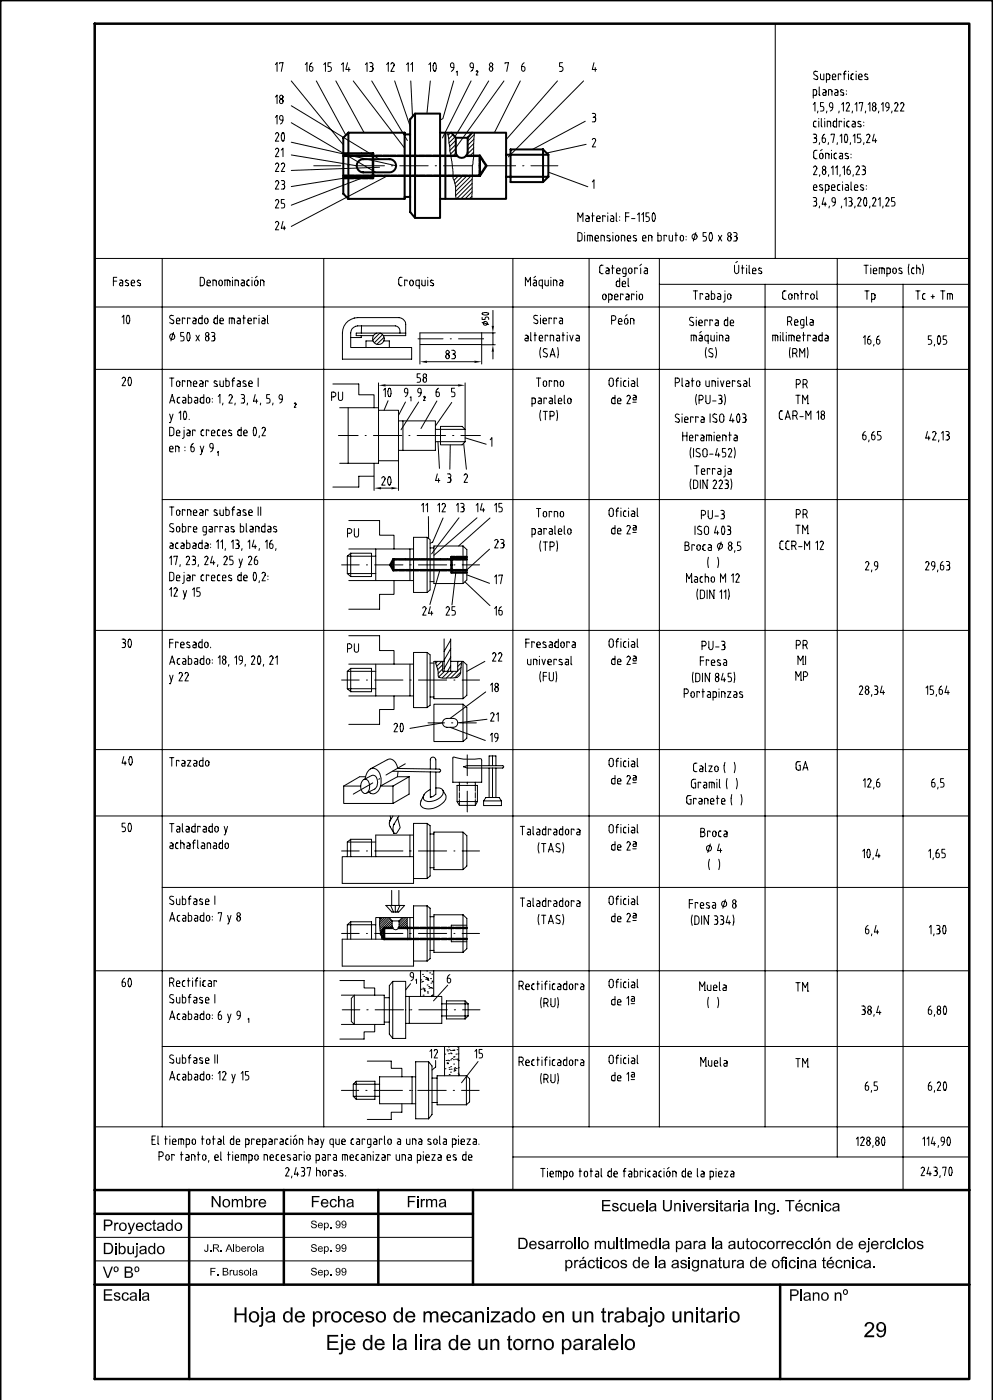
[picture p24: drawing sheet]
<svg xmlns="http://www.w3.org/2000/svg" width="198mm" height="279mm" viewBox="0 0 198 279" stroke-linecap="round" stroke-linejoin="round" font-family="sans-serif">
<g fill="none" stroke="#000" stroke-width=".5">
<path d="M18.9 4.7h174.4v270.6h-174.4zM68.5 35.1h.7M68.5 30.6h.7M68.5 35.5h.7M68.5 31.1h.6M69.3 31.1h1.2M69.4 30.6h1.2M69.4 35.5h1.2M69.5 35.1h1.1M70.7 31.1h1.2M70.9 30.6h1.1M70.9 35.5h1.1"/>
<path d="M70.9 35.1h1.1M72.2 31.1h1.1M72.3 30.6h1.1M72.3 35.5h1.1M72.3 35.1h1.2M73.6 31.1h1.1M73.7 35.1h1.2M73.7 30.6h.7v.9M74.4 34.7v.8h-.7M74.4 31.8v1.2M74.4 33.2v1.2M75 31.1h1.1"/>
<path d="M75.1 35.1h1.2M76.4 31.1h1.2M76.5 35.1h1.2M77.8 31.1h1.2M78 35.1h1.1M79.3 31.1h1.1M79.4 35.1h1.1M80.7 31.1h1.1M80.8 35.1h1.1M82.1 31.1h1.1M82.2 35.1h1.2M83.5 31.1h1.1"/>
<path d="M83.6 35.1h1.2M84.9 31.1h1.1M85.1 35.1h1.1M86.3 31.1h1.2M86.5 35.1h1.1M87.7 31.1h1.2M87.8 35.1h1.2M89.2 31.1h1.1M89.3 35.1h1.1M90.6 31.1h.6M90.7 35.1h1.1M92.1 35.1h1.1"/>
<path d="M93 31.1h1.2M93.5 35.1h1.2M94.5 31.1h1.2M94.9 35.1h.8M95.7 31.1v1.1M95.7 32.5v1.1M95.7 33.9v1.2M95.7 31.1l.6 .9M96.3 34.2l-.6 .9M96.4 32.2l.6 .9-.6 .9M78.5 111.7h.8M78.5 111.7l-.6 1.1 .6 1"/>
<path d="M78.5 113.8h.8M78.5 111.7v.9M78.5 112.9v.9M79.6 111.7h1.1M79.6 113.8h1.1M80.9 111.7h1.2M80.9 113.8h1.2M82.4 111.7h1.1M82.4 113.8h1.1M83.8 111.7h1.1M83.8 113.8h1.1M85.2 111.7h1.1"/>
<path d="M85.2 113.8h1.1M86.6 111.7h1.2M86.6 113.8h1.2M88 111.7h1.2M88 113.8h1.2M89.5 111.7h1.1M89.5 113.8h1.1M90.1 112.1v1.3M90.1 113.7v.6h.6M90.7 111.2h-.6v.6M90.9 111.7h1.1M90.9 113.8h1.1"/>
<path d="M91 111.2h1.1M91 114.3h1.1M92.3 111.7h.8M92.3 113.8h.8M92.4 111.2h.7M92.4 114.3h.7M76.6 185.2h1.7M76.6 187.4h5.5M76.6 185.2v2.2M76.6 185.2l-.6 1.2 .6 1M79.5 185.2h2.5M82.3 185.2h1.2"/>
<path d="M82.4 187.4h1.1M83.8 185.2h1.1M83.8 187.4h1.1M85.2 185.2h1.1M85.2 187.4h1.2M86.6 185.2h1.1M86.6 187.4h1.2M88 185.2h1.1M88.1 187.4h1.1M89.4 185.2h1.2M89.5 187.4h1.1M90.9 185.2h1.1"/>
<path d="M90.9 187.4h1.1M92.3 185.2h.8M92.3 187.4h.8M18.9 237.6h174.4M37.7 237.6v37.7M56.6 237.6v18.8M75.4 237.6v18.8M94.3 237.6v18.8M18.9 256.4h174.4M18.9 242.3h75.4M155.6 256.4v18.9M.1 279.5v-279.5h197.9v279.5"/>
</g>
<g fill="none" stroke="#000" stroke-width=".2">
<path d="M54.9 12.9l.4-.4v1.8M54.9 19.4l.4-.4v1.7M55.8 12.7v-.2h.6l-.3 1.8M56.4 19.2v.2l-.1-.4a.36 .36 0 0 0-.5 .2 .36 .36 0 0 0 .1 .5 .36 .36 0 0 0 .5-.1v-.2M56.4 20v.1v-.1a.42 .42 0 0 0-.7 .1 .42 .42 0 0 0 .4 .6 .4 .4 0 0 0 .3-.6M58.1 16.2l10.4 12.7M60.9 12.9l.3-.4v1.8M62.2 12.5a1.2 1.2 0 0 0-.3 1.7 .34 .34 0 0 0 .5-.3l-.1-.5-.6-.1M63.1 16.2l5.9 10.8M64.6 12.9l.3-.4v1.8M66 12.5h-.6v.8h.4a.51 .51 0 0 1 .3 .5 .51 .51 0 0 1-.3 .5h-.4M67 16.2l5.6 10.3"/>
<path d="M68.1 12.9l.4-.4v1.8M69.3 12.5l-.3 1.4h.8M69.6 13.5v.8M70.5 16.2l10.2 13.4M72.9 12.9l.3-.4v1.8M73.7 12.5h.3a.38 .38 0 0 1 .4 .4 .38 .38 0 0 1-.4 .4M73.9 13.3h.1M74 13.3l.4 .4-.1-.2M74.1 16.2l7.1 11.9M74.4 13.7a.46 .46 0 0 1-.4 .6h-.3M77.1 12.9l.3-.4v1.8M77.9 12.8l.4-.3a.41 .41 0 0 1 .3 .6v-.2"/>
<path d="M78.6 13.1l-.7 1.2h.7M78.7 16.2l3.1 9M81.1 12.9l.3-.4v1.8M81.9 12.9l.4-.4v1.8M81.9 16.2l.4 7M85.5 12.9l.4-.4v1.8M85.8 16.2l-.7 6.5M86.5 12.6l.2-.1a1.32 1.32 0 0 1 0 1.8 1.28 1.28 0 0 1-.2-1.7zM90.5 16.2l-2.2 7.5-.5 .2M90.5 13.5h-.3a.45 .45 0 0 1-.4-.5 .45 .45 0 0 1 .5-.4 1.22 1.22 0 0 1-.3 1.7M91 14.4l.2-.2v.9M93.9 16.2l-5.7 11.3"/>
<path d="M94.4 13.5h-.3a.45 .45 0 0 1-.4-.5 .45 .45 0 0 1 .5-.4 1.22 1.22 0 0 1-.3 1.7M95 14.3l.1-.2 .2 .3v-.1M95.3 14.4l-.3 .6h.3M97.5 16.2l-6.8 11.1M98.2 12.7l.1 .2a.34 .34 0 0 0-.4-.4 .34 .34 0 0 0-.3 .4l.1 .2a.31 .31 0 0 0 .2 .2 .31 .31 0 0 0 .3-.2l.1-.2M98.2 13.5l.1 .2a.34 .34 0 0 0-.4-.4 .34 .34 0 0 0-.3 .4 .39 .39 0 0 0 .3 .6 .39 .39 0 0 0 .4-.6M100.5 16.2l-9.6 13.3M100.7 12.7v-.2h.7l-.3 1.8M103.8 16.2l-5.2 10.3M104.5 12.5a1.2 1.2 0 0 0-.3 1.7 .34 .34 0 0 0 .5-.3l-.2-.6h-.5M111.2 16.2l-10.3 11.7M112.2 12.5h-.6v.8h.3a.51 .51 0 0 1 .4 .5 .51 .51 0 0 1-.4 .5h-.3"/>
<path d="M116.4 16.2l-15 15.1M118.5 12.5l-.4 1.4h.9M118.7 13.5v.8M154.6 4.7v46.9M162.2 19h.4M162.3 15.7l.5 .2M162.8 18.1l.1 .1-.2-.3h-.5v1.7M162.9 18.2l-.1 .7-.2 .1h.1M163 14.3l-.4-.1a.39 .39 0 0 0-.3 .3 .39 .39 0 0 0 .1 .4l.5 .3a.4 .4 0 0 1 0 .7h-.1h.1M163.4 17.3v1.6M163.4 19v-.1l.1 .1M163.6 14.8l.1 .9 .2 .2h.4v-1.1"/>
<path d="M164.1 17.9h.5l.1 .3v-.1M164.7 18.2v.8h-.6v-.4l.6-.1M164.8 15.9h.4M165.4 14.9l.1 .2-.2-.3h-.5v1.7M165.5 15.1l-.1 .6-.2 .2h.1M165.9 18.1v.1l-.1-.3h-.6v1.1M165.9 18.2v.8M166 15.4h.7a.42 .42 0 0 0-.1-.5 .42 .42 0 0 0-.4-.1 .78 .78 0 0 0 .1 1.1h.4M166.5 17.9h.5l.1 .3v-.1M167.1 18.2v.8h-.6v-.4l.6-.1M167.7 15v-.2h-.5v1.1M168.2 18l-.4-.1-.2 .3 .6 .4v.4h-.6"/>
<path d="M168.2 14.8h.5M168.5 14.3l.2-.1-.3 .2v.2v1.3M168.8 18.1v.1M168.8 18.7v.2M169.2 14.2v.1M169.2 14.8v1.1M169.8 15.7l-.1-.1a.38 .38 0 0 0 .5 .3M169.9 14.8h.1l-.2 .1-.1 .7M170 14.8h.2M170.7 14.2v.1M170.7 14.8v1.1M171.2 15.4h.7a.42 .42 0 0 0-.1-.5 .42 .42 0 0 0-.4-.1 .78 .78 0 0 0 .1 1.1h.4"/>
<path d="M173 14.8h-.4l-.2 .2 .6 .4 .1 .4h-.7M54.9 26.8l.4-.3 .2 .2v.3l.1-.1M54.9 29.9l.4-.3a.41 .41 0 0 1 .2 .6l-.6 1.1h.7M54.9 32.8l.4-.3a.41 .41 0 0 1 .2 .6l-.6 1.1h.7M54.9 36.4l.4-.3 .2 .1v.4l.1-.2M54.9 23.4l.4-.3v1.7M55.5 27l-.6 1.2h.7M55.5 36.6l-.6 1.1h.7M56.1 30l.3-.4v1.7M56.1 32.8l.3-.3a.41 .41 0 0 1 .3 .6l-.6 1.1h.7M56.1 36.1h.5a.4 .4 0 0 1 .2 .4 .4 .4 0 0 1-.4 .3M56.1 37.7h.3"/>
<path d="M56.3 26.6l.1-.1a1.27 1.27 0 0 1 0 1.7 1.28 1.28 0 0 1-.1-1.6zM56.3 36.8h.1M56.4 24h-.3a.45 .45 0 0 1-.3-.5 .45 .45 0 0 1 .5-.4 1.22 1.22 0 0 1-.4 1.7M56.4 36.8a.49 .49 0 0 1 .4 .5 .49 .49 0 0 1-.4 .4h.2M56.7 39.8h-.6v.8h.3a.49 .49 0 0 1 .4 .4 .49 .49 0 0 1-.4 .5h-.3M58.1 21.1l17.6 10.7M58.1 24.5l16.8 9.9M58.1 28.4l20.9 4.7M58.1 30.9l13 2.2M62.6 33.1h5.4M68.5 35.6l-10.4 1.6M69.3 33.1h.3"/>
<path d="M71 33.1h5.7M72.2 35.5l-14.1 5.5M75.7 33.4l-17.6 .6M77.3 35.1l-19.2 10.1M78.1 33.1h.2M79.7 33.1h5.7M86.8 33.1h.2M88.4 33.1h5.7M89.3 26.5l.4 3.8 .6 3.4v1.9l.6 1.6v2.5M89.9 26.5l-.5 .5M90.3 26.9l-.8 .8M90.6 35.1l-.3 .2"/>
<path d="M90.7 27.3l-1.2 1.2M90.9 28l-1.2 1.2M90.9 28.9l-1.2 1.1M90.9 29.7l-1 1M90.9 30.5l-.6 .6M91.4 35.1l-.8 .9M92.3 35.1l-1.6 1.5M93.1 35.1l-2.2 2.3M94 35.1l-3.1 3.1M94.1 39.2l-.5 .5M94.2 35.8l-3.3 3.3M94.2 36.6l-3.1 3.1"/>
<path d="M94.2 37.5l-2.3 2.2M94.2 38.3l-1.4 1.4M94.5 30.4l-.8 .7M94.5 28.6l-1.2 1.3M94.5 29.5l-1.4 1.4M94.5 27.8l-1.2 1.2M94.6 26.5l-.1 5-.3 1.5v6.7M94.6 26.9l-1.3 1.3M95.5 33.1h.3M97.2 33.1h5.6M104.2 33.1h.3M105.9 33.1h5.4"/>
<path d="M109.4 34.4l7.8 2.9M116.7 24.2l-10.5 5.6M116.9 28.8l-7.9 1.8M118.1 27.9l.4-.3 .3 .2v.4v-.2M118.1 22.6l.5 .1a.4 .4 0 0 1 .2 .4 .4 .4 0 0 1-.3 .3M118.1 36.3l.4-.4v1.7M118.1 24.3h.4M118.3 23.4h.2M118.5 23.4l.3 .3v-.1M118.8 28.2l-.7 1.1h.7M118.8 23.7a.46 .46 0 0 1-.3 .6h.1M162.2 26.8h.5a.4 .4 0 0 1 .2 .4 .4 .4 0 0 1-.4 .3"/>
<path d="M162.2 39.4l.5 .1a.4 .4 0 0 1 .2 .4 .4 .4 0 0 1-.4 .3M162.2 20.9l.3-.4v1.7M162.2 28.5h.3M162.2 33.4l.4-.3a.41 .41 0 0 1 .3 .6v-.1M162.2 37.4h.7l-.2-.5h-.3a.78 .78 0 0 0 .1 1.1h.4M162.3 25.2l-.1-.2 .2 .3h.4M162.4 27.5h.1M162.4 24.2h.1l-.2 .2-.1 .6M162.5 27.5a.49 .49 0 0 1 .4 .5 .49 .49 0 0 1-.4 .5l.2-.1M162.5 24.2h.3M162.9 33.7l-.7 1.2h.7M162.9 30l-.5 .1a1.45 1.45 0 0 0-.1 1.4l.1 .2h.5"/>
<path d="M163.1 22.2l-.1 .3M163.3 23.7h.1M163.3 24.2v1.1M163.5 28.5l-.1 .4M163.5 30.8a.34 .34 0 0 1 .6 0v.7a.34 .34 0 0 1-.6 0zM163.5 34.9l-.1 .3M163.8 23.7v1.4l.2 .2M164 29.8l-.4 .3M164 36.9h-.4l-.2 .2 .6 .4v.4h-.6M164.2 20.5h-.6v.7l.5 .1 .2 .3a.4 .4 0 0 1-.3 .6h-.4M164.3 39.4l-.3 1.4h.8M164.5 26.8a1.06 1.06 0 0 0-.2 1.7l.3-.2v-.5l-.2-.3h-.4"/>
<path d="M164.5 23.7h.1M164.5 24.2v1.1M164.6 38h.4M164.6 34.1l.1 .2-.2-.4a.43 .43 0 0 0-.5 .5 .43 .43 0 0 0 .5 .4l.2-.5M164.9 22.2l-.1 .3M165.2 28.5v.4M165.3 30.7v.2l-.1-.3h-.6v1.1M165.3 37v.2l-.1-.3h-.6v1.7M165.3 34.9l-.1 .3M165.3 37.2v.6l-.3 .2h.2M165.3 30.9v.8M165.6 24.4l.1 .1-.2-.3h-.5v1.1"/>
<path d="M165.7 24.5v.8M165.7 27v-.2h.7l-.3 1.7M165.8 33.5l.3-.4v1.8M165.8 37.4h.7a.39 .39 0 0 0-.1-.4 .39 .39 0 0 0-.4-.1l-.2 .3 .1 .7 .6 .1M165.8 30v.1M165.8 30.6v1.1M166.1 21.4h-.4a.47 .47 0 0 1-.3-.5 .47 .47 0 0 1 .5-.4 1.22 1.22 0 0 1-.3 1.7M166.3 24.2h.2l-.3 .2v.6M166.4 31.5l-.1-.1 .2 .3h.3M166.5 24.2h.3M166.5 30.6h.1l-.2 .1-.1 .7M166.6 33.5l.4-.4v1.8"/>
<path d="M166.6 30.6h.2M166.8 23.7v1.6h-.5l-.1-.3v.2M167 28.5l-.1 .4M167.1 37.8l-.1-.1 .1 .3h.4M167.1 36.9h.2l-.2 .1-.1 .7M167.3 36.9h.2M167.4 22.2l-.1 .3M167.4 30.6h.5l.1 .3v-.2M167.5 27.2l.4-.4v1.7M167.6 34.9l-.1 .3M167.9 20.9l.3-.4v1.7M167.9 24.4v-.2h-.5v1.1"/>
<path d="M168 30.9v.8l-.6-.1v-.4l.6-.1M168 36.3v.1M168 36.9v1.1M168.1 33.5l.3-.4v1.8M168.4 39.8l.3-.4v1.7M168.4 23.7h.1M168.4 24.2v1.1M168.5 26.9l.2-.1a1.16 1.16 0 0 1 0 1.7 1.46 1.46 0 0 1-.2-1.6zM168.6 36.9h.4l.2 .3v-.2M168.7 20.8l.4-.3 .3 .4-.7 1.3h.7M168.9 25.2v-.2l.1 .3h.4M169 24.2h.2l-.3 .2v.6"/>
<path d="M169.1 30.7l-.5-.1-.1 .2 .6 .5 .1 .3h-.7M169.2 24.2h.2M169.2 37.2v.8l-.6-.1v-.4l.6-.1M169.3 39.4l.5 .2 .1 .2-.3 .4M169.4 33.1a1.2 1.2 0 0 0-.3 1.7 .34 .34 0 0 0 .5-.3l-.2-.6h-.5M169.6 28.5v.4M169.7 36.3v1.5l.2 .2M169.7 30.8h.1M169.7 31.4v.1M170 24.2h.4l.2 .3-.1-.1M170 22.2l-.1 .3M170.1 27.2l.4-.4v1.7"/>
<path d="M170.2 34.9l-.1 .3M170.4 37.4h.7a.39 .39 0 0 0-.1-.4 .39 .39 0 0 0-.4-.1 .78 .78 0 0 0 .1 1.1h.4M170.5 20.9l.4-.4v1.7M170.6 24.5v.8h-.6v-.5h.6M170.7 33.4l.4-.3a.37 .37 0 0 1 .2 .6l-.6 1.2h.7M171 39.7l.4-.3 .3 .4-.7 1.3h.7M171.4 20.7v-.2h.7l-.4 1.7M171.6 26.8h-.6v.7l.5 .1 .2 .3-.2 .5-.5 .1M171.7 24.3l-.4-.1-.2 .3 .5 .4 .1 .3-.2 .1-.4-.1M171.9 33.1h.4a.38 .38 0 0 1 .3 .4 .38 .38 0 0 1-.3 .4M172.1 33.9h.2M172.2 36.9h-.4l-.2 .2 .5 .4 .1 .4-.1 .1-.5-.1"/>
<path d="M172.3 33.9l.3 .4v-.2M172.3 24.4v.1M172.3 25v.1M172.3 28.5l-.1 .4M172.4 39.5l.2-.1a1.27 1.27 0 0 1 0 1.7 1.28 1.28 0 0 1-.2-1.6zM172.6 34.3a.46 .46 0 0 1-.3 .6h-.4M172.6 22.2v.3M172.8 37v.2M172.8 37.7v.1M172.8 27l.4-.2 .2 .2 .1 .2-.7 1.3h.7M173.2 20.9l.3-.4v1.7M174 39.7l.3-.3a.41 .41 0 0 1 .3 .6l-.6 1.1h.7"/>
<path d="M174.3 26.8l-.3 1.3h.8M174.6 27.7v.8M174.6 21.4l.1 .2-.1-.2a.42 .42 0 0 0-.7 .2 .42 .42 0 0 0 .4 .6 .4 .4 0 0 0 .4-.6M175.2 39.8l.3-.4v1.7M175.3 22.2l-.1 .3M175.8 20.9l.3-.4v1.7M176.6 39.7l.4-.3a.41 .41 0 0 1 .3 .6l-.7 1.1h.7M177.3 21.4h-.3a.47 .47 0 0 1-.4-.5 .47 .47 0 0 1 .5-.4 1.22 1.22 0 0 1-.3 1.7M177.9 22.2l-.1 .3M178.4 20.8l.3-.3a.41 .41 0 0 1 .3 .6l-.6 1.1h.7M178.4 39.4h-.6v.8h.3a.49 .49 0 0 1 .4 .5 .49 .49 0 0 1-.4 .4h-.3M179.6 20.8l.3-.3a.41 .41 0 0 1 .3 .6l-.6 1.1h.7"/>
<path d="M18.9 51.6h174.4M22.6 56.1h.7M23.3 55.4h-.7v1.7M23.9 55.9l.4 .1 .2 .2-.1-.1M24.5 56.2v.9l-.6-.1v-.5h.6M25.6 56l-.4-.1-.2 .3 .6 .4v.4h-.6M26.2 56.5h.6a.39 .39 0 0 0 0-.5 .39 .39 0 0 0-.5 0 .78 .78 0 0 0 .1 1.1h.4M28 56l-.4-.1-.2 .3 .5 .4 .1 .4-.6-.1M32.4 51.6v173.3M39.9 55.4h.6a1.18 1.18 0 0 1 0 1.6l-.6 .1zM41.3 56.5h.7l-.2-.5h-.3l-.2 .1v.7v.2l.7 .1M43.1 56.1v.1l-.1-.2-.5-.1v1.2"/>
<path d="M43.1 56.2v.9M43.8 56h.4l.1 .3v.5l-.3 .3-.3-.4zM45.3 55.9v1.2M45.8 56.1l.1 .1-.2-.2-.9-.1v1.2M45.9 56.2v.9M46.4 55.4h.1M46.4 55.9v1.2M47.5 56.1v.1l-.1-.2-.5-.1v1.2M47.5 56.2v.9M48.1 55.9l.5 .1 .1 .2v-.1M48.7 56.2v.9l-.6-.1v-.5h.6M49.3 56.9l-.1-.2a.38 .38 0 0 0 .5 .4"/>
<path d="M49.4 56l.1-.1-.2 .2-.1 .6M49.5 55.9h.2M50.3 55.4h.1M50.3 55.9v1.2M51.3 55.1l-.4 .3M51.4 56.1v.2l-.3-.4-.3 .2v.6l.1 .3h.4l.1-.2v-.5M52.6 56.1v.1l-.1-.2-.5-.1v1.2M52.6 56.2v.9M54.9 40.1l.4-.3a.41 .41 0 0 1 .2 .6l-.6 1.1h.7M54.9 44.5l.4-.3a.41 .41 0 0 1 .2 .6l-.6 1.1h.7M56.4 44.2l-.3 1.3h.8M56.7 45.2v.7"/>
<path d="M64.6 51.6v173.3M79.7 55.4h.2l-.4 .4v.8l.2 .4 .5 .1M79.9 55.4h.3M81.2 56.1v-.2h-.5v1.2M81.9 56h.4a.7 .7 0 0 1-.3 1.1 .68 .68 0 0 1-.1-1.1zM83.6 57.1l-.7-.2v-.8l.2-.1 .5-.1v1.7M84.1 55.9l.1 1 .2 .2h.4v-1.2M85.3 55.4h.1M85.3 55.9v1.2M86.4 56l-.4-.1-.2 .3 .6 .4 .1 .4h-.7M102.3 51.6v186M104.8 57.1v-1.7l.5 .9 .5-.9v1.7"/>
<path d="M106.4 55.9l.5 .1 .1 .2-.1-.1M106.8 55.1l-.3 .3M107 56.2v.9l-.6-.1v-.5h.6M108.2 57.1l-.7-.2v-.7l.2-.2 .5-.1v1.7M108.7 55.9v1l.3 .2h.4v-1.2M109.9 55.4h.1M109.9 55.9v1.2M111 56.1v.1l-.1-.2-.5-.1v1.2M111 56.2v.9M111.6 55.9l.5 .1 .1 .2v-.1M112.2 56.2v.9l-.6-.1v-.5h.6M115.2 46.4l.7 .1a1.25 1.25 0 0 1 0 1.5l-.7 .1z"/>
<path d="M115.2 44.2v-1.7l.5 1 .6-1v1.7M116.6 46.4v.1M116.6 47v1.1M116.8 43.1h.5l.2 .3-.1-.1M117.5 43.4v.8l-.7-.1v-.4l.7-.1M117.5 51.6v173.3M117.7 47v1.1M118 43.1h.5M118.1 47.1l.1 .2-.2-.3h-.9v1.1M118.2 42.5v1.7M118.2 47.3v.8M118.7 47.6h.6a.42 .42 0 0 0 0-.5 .42 .42 0 0 0-.5-.1l-.1 .4v.6l.6 .1"/>
<path d="M119 43.6h.7a.39 .39 0 0 0-.1-.4 .39 .39 0 0 0-.4-.1l-.2 .4v.6l.7 .1M119.8 53l.2-.1-.4 .3v1a.54 .54 0 0 0 .7 .4M120 52.9h.3M120.5 47.1v.2l-.1-.3h-.5v1.1M120.5 47.3v.8M120.7 43.3v-.2h-.5v1.1M120.8 58.9l.1 .2-.4-.4-.3 .2v.6l.2 .3h.3l.1-.2 .1-.5M120.9 53.5h.4l.2 .3-.1-.1M121.2 42.5v.1M121.2 43.1v1.1M121.4 59.8h.4M121.5 53.8v.8h-.6v-.5l.6-.1"/>
<path d="M121.6 47.1l-.3-.1-.3 .3 .6 .4 .1 .3h-.7M121.8 43.1h.4l.2 .3v-.1M122 53.5h.5M122 58.9l.1 .1-.2-.3h-.5v1.7M122.1 59l-.1 .7-.2 .1h.1M122.1 52.9v1.7M122.2 46.4v.1M122.2 47v1.1M122.4 43.4v.8l-.6-.1v-.4l.6-.1M122.6 59.3h.6l-.1-.6h-.4a.78 .78 0 0 0 .1 1.1h.4M122.9 42.5v1.5l.2 .2M123 54h.7a.39 .39 0 0 0-.1-.4 .39 .39 0 0 0-.4-.1 .78 .78 0 0 0 0 1.1h.5"/>
<path d="M123.1 56.2l.1-.1-.3 .1v.7M123.2 56.1h.4M123.4 47.2v.2l-.3-.4-.3 .2-.1 .5 .2 .4h.3l.2-.2v-.5M123.6 55.5v1.7h-.5l-.2-.3v.2M123.6 43.3h.1M123.6 43.9v.1M124.1 56.7h.7a.39 .39 0 0 0-.1-.5 .39 .39 0 0 0-.4 0l-.2 .3v.5l.2 .2h.5M124.3 58.9v-.2h-.6v1.1M124.6 47.1v.2l-.2-.3h-.5v1.1M124.6 47.3v.8M124.8 43.3h.6M124.8 54.6l-.6-.1v-.7l.1-.3h.5v1.4l-.1 .2-.4 .1"/>
<path d="M124.8 58.7h.5l.1 .3v-.1M125.1 47.6h.7a.42 .42 0 0 0-.1-.5 .42 .42 0 0 0-.4-.1 .78 .78 0 0 0 .1 1.1h.4M125.3 55.5v1.6l.1 .1M125.4 59v.8h-.6v-.5h.6M125.4 42.5h-.6v1.7M125.5 53.5l.5 .2v.6a.34 .34 0 0 1-.3 .3 .34 .34 0 0 1-.3-.3zM125.9 43.6h.7M126.5 58.9v-.2h-.6v1.1M126.9 47.1l-.4-.1-.2 .2 .5 .5 .1 .3h-.6M127 58.2h.1M127 58.7v1.1M127.1 53.7v-.2h-.5v1.1"/>
<path d="M127.1 42.9l.4-.4v1.7M127.8 53.5v1.1M127.9 52.7l-.3 .3M128 42.9l.3-.4v1.7M128.1 58.9l.1 .2-.4-.4-.3 .2v.6l.1 .3h.4l.1-.2 .1-.5M128.2 47.5h.6l-.1-.5h-.4a.78 .78 0 0 0 .1 1.1h.4M128.5 53.5h.5l.1 .3v-.1M129.1 53.8v.8h-.6v-.5l.6-.1M129.4 42.5h-.6v.8h.4a.51 .51 0 0 1 .3 .4 .51 .51 0 0 1-.3 .5h-.4M130 47.1v.2l-.1-.3h-.6v1.1M130 47.3v.8M130.2 42.6l.2-.1a1.2 1.2 0 0 1 0 1.7 1.46 1.46 0 0 1-.2-1.6z"/>
<path d="M131.2 46.4v1.7h.5l.2-.2v-.8l-.7-.1M131.5 51.6v173.3M131.5 56.8h61.8M132.9 47.2v-.2h-.5v1.1M133.4 47l.1 .9 .2 .2h.4v-1.1M134.6 47h.5M134.8 46.4v1.7M136.3 47.2v.2l-.3-.4-.3 .2-.1 .5 .2 .4h.4l.1-.2v-.5M136.8 47.2v.1M136.8 47.8v.1M138.3 58.1h.8M138.7 58.1v1.7"/>
<path d="M138.8 46.4l-.5 1.7M140.1 58.8v-.2h-.5v1.2M140.8 58.6l.4 .1 .2 .3-.1-.2M140.8 46.4h-.6v.8h.4a.48 .48 0 0 1 .3 .5 .48 .48 0 0 1-.3 .4h-.4M141.4 59v.8l-.7-.1v-.4l.7-.1M141.6 46.5l.1-.1a1.16 1.16 0 0 1 0 1.7 1.28 1.28 0 0 1-.1-1.6zM141.9 58.1v1.7l.5-.1 .1-.3v-.6l-.6-.2M143.1 58.6l.5 .1 .1 .3v-.2M143.3 47l.6 1.1M143.7 59v.8l-.6-.1v-.4l.6-.1M143.9 47l-.6 1.1M144.6 58.6v1.4l-.4 .3"/>
<path d="M144.6 58.1v.1M145.7 58.8l.1 .2a.34 .34 0 0 0-.4-.4 .34 .34 0 0 0-.3 .4v.6a.34 .34 0 0 0 .6 0l.1-.6M145.8 47.4v.1a.34 .34 0 0 0-.3-.3 .34 .34 0 0 0-.4 .3 .42 .42 0 0 0 .1 .5 .42 .42 0 0 0 .4 .1l.2-.6M146.3 46.4l.5 .1a.4 .4 0 0 1 .2 .4 .4 .4 0 0 1-.3 .3M146.3 48.1h.4M146.5 52.9v1.3a.43 .43 0 0 0 .4 .4 .43 .43 0 0 0 .4-.4v-1.3M146.5 47.2h.2M146.7 47.2l.3 .3-.1-.1M147 47.5a.46 .46 0 0 1-.3 .6h.1M147.1 52.2l-.4 .2M147.9 53.5h.5M148 52.9v1.7"/>
<path d="M148.9 52.9v.1M148.9 53.5v1.1M149.4 52.9v1.5l.2 .2M150.1 54h.7a.39 .39 0 0 0-.1-.4 .39 .39 0 0 0-.5-.1l-.1 .4v.7h.7M151.9 53.6l-.4-.1-.2 .2 .5 .5 .1 .3-.2 .1-.4-.1M152.6 56.8v168.1M156.3 58.1h.2l-.4 .2v1.2l.2 .2 .5 .1M156.5 58.1h.3M157.9 58.8l.1 .2a.34 .34 0 0 0-.4-.4 .34 .34 0 0 0-.3 .4v.6a.34 .34 0 0 0 .6 0l.1-.6M159.1 58.8v.2l-.1-.3-.5-.1v1.2M159.1 59v.8M159.6 58.6h.6"/>
<path d="M159.8 58.1v1.7M161.2 58.8v-.2h-.5v1.2M161.8 58.7a.38 .38 0 0 1 .6 .3l-.1 .6a.31 .31 0 0 1-.3 .2 .31 .31 0 0 1-.2-.2 .73 .73 0 0 1 0-.9zM162.2 41.1h.3M162.4 40.2h.1M162.5 40.2a.49 .49 0 0 1 .4 .5 .49 .49 0 0 1-.4 .4h.2M162.9 58.1v1.5l.2 .2M163.5 41.1l-.1 .4M164.6 40.4v.7M165.4 41.1l-.1 .4M166.6 40.4h-.3a.45 .45 0 0 1-.4-.6 .45 .45 0 0 1 .5-.3 1.22 1.22 0 0 1-.3 1.6M167 51.6v179.4"/>
<path d="M167.9 41.1l-.1 .4M169.3 41.1h.3M169.4 40.2h.2M169.6 40.2l.3 .4-.1 .4-.2 .1h.2M170.5 41.1l-.1 .4M172.3 52.9h.9M172.5 58.1h.8M172.7 52.9v1.7M172.9 58.1v1.7M173.5 41.1l-.1 .4M173.7 52.9v.1M173.7 53.5v1.1"/>
<path d="M173.8 59.8h.4M174.2 54h.6a.39 .39 0 0 0 0-.4 .39 .39 0 0 0-.5-.1l-.1 .4v.7h.6M174.5 58.8v.2l-.2-.3-.5-.1v1.7M174.5 59v.6l-.3 .2 .1-.1M175.9 53.5v1.1M176.1 41.1l-.1 .4M176.3 53.7l.1 .1-.2-.3h-.8v1.1M176.4 53.8v.8M176.9 54.6h.4M177.5 53.7l.1 .1-.2-.3h-.5v1.7M177.6 53.8l-.1 .7-.2 .1h.1M178.1 53.7a.34 .34 0 0 1 .6 0v.6a.34 .34 0 0 1-.3 .3 .34 .34 0 0 1-.3-.3z"/>
<path d="M179.8 53.6l-.3-.1-.3 .2 .6 .5 .1 .3-.2 .1-.5-.1M180.1 56.8v180.8M181.3 52.7l-.1 .7 .1 1.4M181.8 54.5v-.2l.3 .3h.2M182 53.5h.1l-.3 .2v.6M182.1 53.5h.2M182.6 58.1h.9M182.8 53.5h.6l.1 .3-.1-.1M182.8 52.9v1.7M183.1 58.1v1.7M183.5 53.8v.8M184 52.7l.2 .7-.2 1.4"/>
<path d="M184 59.6v-.2a.38 .38 0 0 0 .5 .4M184.2 58.7l.1-.1-.3 .2v.6M184.3 58.6h.2M185.7 59.2h.7M186 58.8v.8M187.6 58.1h.8M188 58.1v1.7M189.4 58.6v1.2M189.9 58.8l.1 .2-.2-.3-.9-.1v1.2M190 59v.8M18.9 61.3h174.4M18.9 73.7h174.4"/>
<path d="M24.3 75.6l.4-.3a.41 .41 0 0 1 .3 .6l-.7 1.1h.7M24.3 63.3l.4-.4v1.7M25.4 63l.1-.1a1.16 1.16 0 0 1 0 1.7 1.28 1.28 0 0 1-.1-1.6zM25.7 75.4l.2-.1a1.16 1.16 0 0 1 0 1.7 1.28 1.28 0 0 1-.2-1.6zM33.8 75.5h.9M34 80h.7M34.3 75.5v1.7M34.6 63h-.6l-.2 .3 .2 .4 .5 .2a.4 .4 0 0 1 .2 .4 .4 .4 0 0 1-.4 .3l-.5-.2M34.6 66.4l-.5 1.7M35.2 64h.7a.39 .39 0 0 0-.1-.4 .39 .39 0 0 0-.4-.1 .78 .78 0 0 0 0 1.1h.5M35.5 79.4l.2-.1-.3 .2v.6M35.7 79.3h.2"/>
<path d="M35.8 76.2l.1 .2a.34 .34 0 0 0-.4-.4 .34 .34 0 0 0-.3 .4v.6a.34 .34 0 0 0 .6 0l.1-.6M36.5 79.3l.4 .1 .1 .3v-.2M36.6 66.4h-.6v.7h.4a.49 .49 0 0 1 .3 .5 .49 .49 0 0 1-.3 .5h-.4M36.9 63.7v-.2h-.5v1.1M36.9 76.2v-.2h-.5v1.2M37 79.7v.8l-.5-.1v-.4l.5-.1M37.4 66.4h.2a1.16 1.16 0 0 1 0 1.7 1.46 1.46 0 0 1-.2-1.7zM37.6 78.8v1.7l.5-.1 .1-.9-.6-.2M37.9 63.7v-.2h-.5v1.1M38 76.2l.1 .2-.2-.3-.5-.1v1.2M38.1 76.4v.8M38.5 63.5h.5l.1 .3v-.1"/>
<path d="M38.6 76.6h.7a.39 .39 0 0 0-.1-.4 .39 .39 0 0 0-.5-.1 .81 .81 0 0 0 0 1l.6 .1M38.8 79.3l.5 .1 .1 .3v-.2M39.1 63.8v.8l-.6-.1v-.4l.6-.1M39.1 66.9l.7 1.2M39.4 79.7v.8l-.6-.1v-.4l.6-.1M39.8 63.5h.1l-.3 .2v.6M39.8 66.9l-.7 1.2M39.8 76l.5 .1 .2 .3-.1-.2M39.9 63.5h.4M40.3 62.9v1.7h-.5l-.2-.3v.2M40.5 76.4v.8l-.7-.1v-.4l.7-.1M40.6 78.8v1.7l-.5-.1-.2-.3 .1 .2"/>
<path d="M40.6 79.3l-.6 .2-.1 .6M40.9 63.7a.31 .31 0 0 1 .2-.2 .31 .31 0 0 1 .3 .2 .66 .66 0 0 1-.2 .9l-.3-.2zM41.5 76.2v-.2h-.5v1.2M41.8 79.5v.2a.34 .34 0 0 0-.3-.4 .34 .34 0 0 0-.3 .4v.6a.34 .34 0 0 0 .6 0v-.6M42.2 66.4h.5a.4 .4 0 0 1 .1 .4 .4 .4 0 0 1-.3 .3M42.2 68.1h.3M42.3 67.1h.2M42.3 79.5v.1M42.5 67.1a.49 .49 0 0 1 .4 .5 .49 .49 0 0 1-.4 .5l.2-.1M42.8 63.5h.2l-.3 .2v.6M43 63.5h.4M43.3 76.1l-.4-.1-.2 .3 .5 .4 .1 .4h-.6"/>
<path d="M43.4 62.9v1.7h-.6l-.1-.3v.2M43.5 79.1l.4-.3v1.7M43.9 64h.6a.39 .39 0 0 0 0-.4 .39 .39 0 0 0-.5-.1l-.1 .4v.6l.6 .1M43.9 76v1l.3 .2h.3v-1.2M45.1 75.5v1.7l.5-.1 .1-.3v-.6l-.6-.2M45.6 79.1l.4-.3a.41 .41 0 0 1 .3 .6l-.7 1.1h.7M46.2 63.5v1.1M46.2 76h.5M46.6 75.5h.1l-.3 .1v.2v1.4M46.7 63.7v.1l-.1-.3h-.9v1.1M46.7 63.8v.8M47.3 63.5h.5l.1 .3v-.1"/>
<path d="M47.3 76l.5 .1 .1 .3v-.2M47.9 63.8v.8l-.6-.1v-.4l.6-.1M47.9 76.4v.8l-.6-.1v-.4l.6-.1M48.1 78.8h.3a.38 .38 0 0 1 .4 .3 .38 .38 0 0 1-.4 .4M48.3 79.5h.1M48.4 79.5a.49 .49 0 0 1 .4 .5 .49 .49 0 0 1-.4 .5l.2-.1M48.4 63.5h.5M48.6 62.9v1.7M49 76.1l-.4-.1-.2 .3 .6 .4 .1 .4h-.7M49.5 64h.6a.39 .39 0 0 0-.1-.4 .39 .39 0 0 0-.4-.1 .78 .78 0 0 0 .1 1.1h.4M49.6 76.6h.7l-.2-.5h-.3a.78 .78 0 0 0 .1 1.1h.4M50.9 78.8l-.3 1.3h.8"/>
<path d="M51.1 63.7v-.2h-.5v1.1M51.1 79.7v.8M51.5 75.5v1.7M51.7 62.9v.1M51.7 63.5v1.1M52.2 63.5h.5l.1 .3v-.1M52.8 63.8v.8l-.6-.1v-.4l.6-.1M53.3 62.9v1.5l.2 .2M53.8 78.8h-.6v.7h.3a.49 .49 0 0 1 .4 .5 .49 .49 0 0 1-.4 .5h-.3M56.3 79.7h-.5l-.2-.4 .2-.5h.3a1.22 1.22 0 0 1-.3 1.7M66.1 79.2h.5a.49 .49 0 0 0 .4-.5 .49 .49 0 0 0-.4-.4h-.5v1.7M66.4 76.7h5.2v2.1h3v2.6"/>
<path d="M67.5 78.3v1.4a.43 .43 0 0 0 .5 .2 .43 .43 0 0 0 .3-.4v-1.2M72.1 67l-.1 .4h-2.1M72.1 65.1v1.4M74.4 68.1h-1.4v1.3M75.1 66.5h-4.1v.5h3.5M75.5 76.4v16.1h-7.8M75.7 66.5l-1.4 1.4M75.8 66.5h5.1M76.3 66.8l-1.7 1.6M76.5 77.9l.3-.4v1.7M76.5 68.1h1.1v1.3M76.6 67.3l-1.5 1.4"/>
<path d="M76.9 76.9h14.5M77.4 80l-.8 1.9M77.5 77.6l.2-.1a1.27 1.27 0 0 1 0 1.7 1.28 1.28 0 0 1-.2-1.6zM79.8 66.5a1.13 1.13 0 0 0-1-1.4h-7.5a1.49 1.49 0 0 0-1.4 1.3v3h12.2v2.3h-13.8v-5.3a3.1 3.1 0 0 1 3-3h8.3a1.42 1.42 0 0 1 1.3 1.4v2.2h-4.4M81.3 78.4h-.3a.45 .45 0 0 1-.4-.5 .45 .45 0 0 1 .6-.4 1.22 1.22 0 0 1-.4 1.7M81.8 79.4l.2-.2v.8M83.4 67.6h5M83.7 68.8v3.9M83.8 74.6h-.6v.8h.3a.49 .49 0 0 1 .4 .4 .49 .49 0 0 1-.4 .5h-.3M84 78.4h-.3a.45 .45 0 0 1-.4-.5 .45 .45 0 0 1 .5-.4 1.22 1.22 0 0 1-.3 1.7M84.5 79.3l.1-.2 .2 .3v-.1M84.8 79.4l-.3 .6h.3"/>
<path d="M85 74.8l.1 .2-.2-.3a.36 .36 0 0 0-.5 .1 .36 .36 0 0 0 .1 .5 .36 .36 0 0 0 .5-.1l.1-.2M85.1 72.2h9.5M87.5 77.5a1.2 1.2 0 0 0-.4 1.6 .48 .48 0 0 0 .5-.3 .48 .48 0 0 0-.2-.5h-.4M89.5 70.9l.1 .2-.2-.4h-.3l-.2 .4a.38 .38 0 0 0 .3 .5 .38 .38 0 0 0 .4-.5M89.8 67.6h.2M90.1 69.9h.4a.43 .43 0 0 1 .1 .7l-.1 .1M90.1 71.6h.4M90.3 70.7h.2M90.5 70.7l.3 .4-.1 .3-.2 .2h.1M90.6 77.5h-.5v.8h.3a.49 .49 0 0 1 .3 .4 .49 .49 0 0 1-.3 .5h-.3M91.4 67.6h5M92.8 76.4v9.3"/>
<path d="M96.1 66.4v6.3M96.1 68.8h2.7M96.1 63.4v.4h.6l.1-.4a.4 .4 0 0 1 .7 .1v.3M96.1 62.6l.1-.1-.1 .1a1 1 0 0 0 1.3 .2M96.1 64.4l1.4 .4M96.2 62.5a1 1 0 0 1 1.3 .1l-.1 .2 .1-.2M98.3 62v3.1M98.3 66.4v2.4M98.3 70.2v1.5M98.8 66.4h-15.1v2.4h12.4M104.7 66.9l.5 .1 .1 .3v-.2M105.3 67.3v.8l-.6-.1v-.4l.6-.1"/>
<path d="M105.8 66.4v1.5l.2 .2M106.5 66.9h.5M106.7 66.4v1.7M106.7 79.6l.1 .2-.2-.3-.5-.1v1.7M106.8 79.8l-.1 .6-.2 .2 .1-.1M107 75.5h.8M107.2 63h-.6a.42 .42 0 0 0 0 .7l.5 .2a.4 .4 0 0 1 .2 .4 .4 .4 0 0 1-.4 .3l-.5-.2M107.4 79.4l.4 .1 .2 .3-.1-.2M107.4 75.5v1.7M107.5 67.5h.7a.42 .42 0 0 0-.1-.4 .42 .42 0 0 0-.4-.1 .78 .78 0 0 0 .1 1.1h.4M107.8 62.9v.1M107.8 63.5v1.1"/>
<path d="M107.8 69.4l-.1 .7 .1 1.3M108 79.8v.8l-.6-.1v-.4l.6-.1M108.3 64h.7a.39 .39 0 0 0-.1-.4 .39 .39 0 0 0-.4-.1 .78 .78 0 0 0 .1 1.1h.4M108.3 71.1l.5 .2M108.4 76.2a.34 .34 0 0 1 .6 0v.7l-.3 .3-.3-.3zM109 79.7v-.3h-.5v1.2M109.1 69.7l-.4-.1a.4 .4 0 0 0-.4 .3 .4 .4 0 0 0 .2 .4l.5 .3a.38 .38 0 0 1 .2 .4 .38 .38 0 0 1-.4 .3l.2-.1M109.2 67.1v-.2h-.5v1.2M109.6 79.4l.4 .1 .2 .3-.1-.2M109.7 71.3l.5-1.7 .5 1.7M109.8 70.8h.7M110 63.7v-.2h-.5v1.1"/>
<path d="M110 76.2v-.2h-.5v1.2M110.2 79.8v.8l-.6-.1v-.4l.6-.1M110.4 67.1v.2l-.1-.3-.6-.1v1.2M110.4 67.3v.8M110.7 78.9v1.5l.1 .2M111 63.7v-.2h-.5v1.1M111 66.9l.5 .1 .1 .3v-.2M111.2 76.2v.2l-.1-.3-.6-.1v1.2M111.2 69.4l.1 .7-.1 1.3M111.2 76.4v.8M111.6 63.5h.5l.1 .3-.1-.1M111.6 67.3v.8l-.6-.1v-.4l.6-.1"/>
<path d="M111.8 76.2a.34 .34 0 0 1 .6 0v.7l-.3 .3-.3-.3zM112.1 66.9h.5M112.2 63.8v.8l-.6-.1v-.4l.6-.1M112.3 66.4v1.7M112.5 78.9v1.5l.2 .2M113.1 66.4h.1M113.1 66.9v1.2M113.6 66.9l.4 1.2 .3-1.2M113.8 79.7l.1 .1a.34 .34 0 0 0-.4-.4 .34 .34 0 0 0-.3 .4v.6a.34 .34 0 0 0 .6 0l.1-.6M114.9 66.9l.5 .1 .1 .3v-.2M115.5 67.3v.8l-.6-.1v-.4l.6-.1M121.7 75.5h.4a1.3 1.3 0 0 1 0 1.6 .42 .42 0 0 1-.6-.4v-.8z"/>
<path d="M122 64h.4a.47 .47 0 0 0 .4-.5 .47 .47 0 0 0-.4-.5h-.4v1.7M122.1 79.5l.2-.1-.3 .2v.7M122.3 79.4h.3M122.6 78.9v1.7l-.5-.1-.1-.2v.1M122.8 76h.5M123.2 75.5h.1l-.3 .1v.2v1.4M123.3 64.2h.7l-.1-.6h-.4l-.2 .8 .3 .3h.4M123.8 75.5v.1M123.8 76v1.2M124.4 77l-.1-.2a.38 .38 0 0 0 .5 .4M124.5 76.1l.1-.1-.2 .2-.1 .6M124.6 76h.2"/>
<path d="M124.7 63.6h.4l.1 .2v.7a.34 .34 0 0 1-.6 0v-.5zM125 79.2l.4-.3a.41 .41 0 0 1 .3 .6l-.7 1.1h.7M125.1 62.8l-.4 .3M125.4 75.5v.1M125.4 76v1.2M125.9 76l.5 .1 .2 .3-.1-.2M126.3 78.9h.5l.1 .3-.1-.1M126.4 63.7v.2l-.2-.3h-.5v1.1M126.4 63.9v.8M126.6 76.4v.8l-.7-.1v-.4l.7-.1M126.9 79.2v.6h-.6v-.4h.6M127.1 75.5v1.4l.2 .3"/>
<path d="M134.7 76.4h.4a.47 .47 0 0 0 .4-.5 .47 .47 0 0 0-.4-.4h-.4v1.7M136 75.5v1.4l.2 .3M136.8 76l.5 .1 .1 .3-.1-.2M137.4 76.4v.8l-.6-.1v-.4l.6-.1M137.5 64.8l.5 .2M137.9 76h.5M138.1 75.5v1.7M138.3 63.4l-.5-.1a.4 .4 0 0 0-.3 .3 .4 .4 0 0 0 .2 .4l.4 .3a.38 .38 0 0 1 .2 .4 .38 .38 0 0 1-.3 .3h.2M138.4 66.9v1.2M138.8 67.1l.1 .2-.2-.3-.9-.1v1.2M138.9 63.3v.1M138.9 63.9v1.1"/>
<path d="M138.9 67.3v.8M138.9 78.7l-.2 .7 .2 1.4M138.9 76.2a.34 .34 0 0 1 .6 0v.7l-.3 .3-.3-.3zM139.4 64.5h.6a.42 .42 0 0 0 0-.5 .42 .42 0 0 0-.5-.1 .78 .78 0 0 0 .1 1.1h.4M139.4 79.8h.4a.47 .47 0 0 0 .5-.4 .47 .47 0 0 0-.5-.5h-.4v1.7M139.5 66.9l.4 .1 .1 .3v-.2M139.9 66.2l-.4 .2M140 67.3v.8l-.5-.1v-.4l.5-.1M140.8 76v1l.3 .2h.3v-1.2M140.8 78.9v1.4l.4 .3 .4-.3v-1.4M140.9 69.4l-.2 .7 .2 1.3M141.1 64.1v-.2h-.5v1.1"/>
<path d="M141.2 68.1l-.6-.2v-.6l.1-.3 .5-.1v1.7M141.4 71.1l.5 .2M141.8 66.9v1l.3 .2h.4v-1.2M142.1 64.1v-.2h-.5v1.1M142.1 69.7l-.4-.1a.4 .4 0 0 0-.3 .3 .4 .4 0 0 0 .1 .4l.5 .3a.4 .4 0 0 1 .2 .4 .4 .4 0 0 1-.3 .3l.1-.1M142.6 76.2l.1 .2-.2-.3-.5-.1v1.2M142.7 63.9h.4l.2 .3-.1-.2M142.7 76.4v.8M142.7 69.4l.2 .7-.2 1.3M143 66.4h.1M143 66.9v1.2M143.2 75.5v.1"/>
<path d="M143.2 76v1.2M143.3 64.2v.8l-.6-.1v-.4h.6M143.3 78.9h.5a.4 .4 0 0 1 .2 .5 .4 .4 0 0 1-.4 .3M143.5 79.7h.1M143.6 79.7a.49 .49 0 0 1 .4 .4 .49 .49 0 0 1-.4 .5l.2-.1M143.7 76l.3 1.2 .4-1.2M144.1 67.1l.1 .2-.2-.3-.5-.1v1.2M144.2 67.3v.8M144.5 78.7l.2 .7-.2 1.4M144.6 63.9h.1l-.2 .1-.1 .7M144.7 66.9l.5 .1 .1 .3v-.2M144.7 63.9h.4"/>
<path d="M144.9 76.6h.6a.39 .39 0 0 0 0-.5 .39 .39 0 0 0-.5 0l-.1 .3v.7l.6 .1M145.1 63.3v1.7h-.5l-.2-.3 .1 .1M145.3 67.3v.8l-.6-.1v-.4l.6-.1M145.6 64.5h.7a.42 .42 0 0 0-.1-.5 .42 .42 0 0 0-.4-.1 .78 .78 0 0 0 .1 1.1h.4M146.6 76.2v-.2h-.5v1.2M147.7 76.1l-.4-.1-.2 .3 .5 .4 .1 .4-.6-.1M148.3 76l.5 .1 .1 .3v-.2M148.9 76.4v.8l-.6-.1v-.4l.6-.1M149.4 75.5v1.4l.2 .3M154.6 66.9v1.2M155.1 67.1v.2l-.1-.3-.9-.1v1.2M155.1 67.3v.8"/>
<path d="M155.6 66.4h.1M155.6 66.9v1.2M156.1 66.4v1.5l.2 .2M156.8 66.4h.1M156.8 66.9v1.2M157.1 64.2h.4a.47 .47 0 0 0 .4-.5 .47 .47 0 0 0-.4-.5h-.4v1.7M157.6 69.4l-.2 .7 .2 1.3M157.6 64.2l.3 .7M157.8 66.9v1.2M158.1 70.5h.4a.47 .47 0 0 0 .5-.5 .47 .47 0 0 0-.5-.4h-.4v1.7M158.3 67.1l.1 .2-.2-.3-.9-.1v1.2M158.4 67.3v.8"/>
<path d="M158.5 64.3h.6v-.3a.31 .31 0 0 0-.3-.2 .31 .31 0 0 0-.3 .2v.8l.6 .1M158.6 70.5l.4 .8M158.7 78.9h.9M158.8 76.7h.4a.47 .47 0 0 0 .4-.5 .47 .47 0 0 0-.4-.4h-.4v1.7M158.9 67.5h.7a.42 .42 0 0 0-.1-.4 .42 .42 0 0 0-.4-.1l-.2 .3v.7l.7 .1M159.1 78.9v1.7M159.5 71.3v-1.7l.5 .9 .5-.9v1.7M160.1 66.9h.5M160.2 76.7h.4a.47 .47 0 0 0 .4-.5 .47 .47 0 0 0-.4-.4h-.4v1.7M160.2 66.4v1.7M160.3 64.9h-.5l-.1-.1 .1-1h.5v1.3l-.1 .3-.5 .1M160.7 76.7l.3 .8"/>
<path d="M160.8 63.2v1.5M160.9 64.8l-.1-.1 .2 .2M161 69.4l.1 .7-.1 1.3M161.6 67.1v-.2h-.5v1.2M161.6 63.8h.4l.2 .3-.1-.1M162.2 66.9l.4 .1 .2 .3-.1-.2M162.2 64.1v.8l-.6-.1v-.4l.6-.1M162.8 67.3v.8l-.7-.1v-.4l.7-.1M163.4 67l.2-.1-.3 .2v.6M163.6 66.9h.4M164 66.4v1.7l-.6-.1-.1-.3v.2M164.6 66.9l.4 .1 .2 .3-.1-.2"/>
<path d="M165.2 67.3v.8l-.6-.1v-.4l.6-.1M172.2 67.4l.3-.4v1.7M173.5 67a1.05 1.05 0 0 0-.1 1.7l.3-.2v-.5l-.2-.2h-.5M174.3 68.7l-.1 .4M175.3 67a1.05 1.05 0 0 0-.2 1.7l.3-.2 .1-.5-.2-.2h-.5M185.7 67h-.6v.8h.4a.51 .51 0 0 1 .3 .4 .51 .51 0 0 1-.3 .5h-.4M186.4 68.7l-.1 .4M187.1 67.1l.1-.1a1.2 1.2 0 0 1 0 1.7 1.46 1.46 0 0 1-.1-1.6zM188.7 67h-.6v.8h.5l.2 .3-.2 .6h-.5M32.4 99.7h160.9M33.8 85.3l.7 .1a1.25 1.25 0 0 1 0 1.5l-.7 .1zM33.8 89.6h.7a.39 .39 0 0 0-.1-.4 .39 .39 0 0 0-.4-.1 .78 .78 0 0 0 .1 1.1h.4"/>
<path d="M33.8 80.5l.5-1.7 .5 1.7M33.8 82.7l.4 1.1M34.5 82.7l-.5 1.7h-.2h.2M35.2 86.4h.7a.39 .39 0 0 0-.1-.4 .39 .39 0 0 0-.4-.1 .81 .81 0 0 0-.1 1l.6 .1M35.4 80.3v-.2a.38 .38 0 0 0 .5 .4M35.7 89.2v.2l-.1-.3h-.6v1.1M35.7 82.5l.3-.4v1.7M35.7 89.4v.8M36.7 82.2l.2-.1a1.16 1.16 0 0 1 0 1.7 1.41 1.41 0 0 1-.2-1.6zM36.7 85.8v1.6l-.3 .1M36.7 85.3v.1M36.9 89.2v.2"/>
<path d="M36.9 89.9v.1M37.3 85.8l.5 .1 .1 .3v-.2M37.7 83.7v.1M37.9 86.2v.8l-.6-.1v-.4l.6-.1M38.6 88.5a1.05 1.05 0 0 0-.2 1.7l.3-.2v-.5l-.1-.2-.5-.1M38.9 86v-.2h-.5v1.2M39.9 89.1l.4 1.1M40.1 86.8v-.2a.4 .4 0 0 0 .5 .4M40.3 85.9l.1-.1-.3 .2v.6M40.4 85.8h.2M40.6 89.1l-.5 1.6h-.2M41.7 86v-.2h-.5v1.2"/>
<path d="M42.2 86.4h.6a.39 .39 0 0 0 0-.4 .39 .39 0 0 0-.5-.1l-.1 .3v.7l.6 .1M42.3 80.2v.1M42.5 89.4h-.3a.45 .45 0 0 1-.4-.5 .45 .45 0 0 1 .5-.4 1.22 1.22 0 0 1-.3 1.7M43.4 90.3l.1-.2v.9M43.4 86.8v-.2l.1 .3 .4 .1M43.5 85.9l.2-.1-.3 .2v.6M43.7 85.8h.2M44.4 86.4h.7a.39 .39 0 0 0-.1-.4 .39 .39 0 0 0-.5-.1l-.1 .3v.7l.7 .1M44.5 80.5l-.1 .3M46.2 86l-.4-.2-.2 .3 .5 .4 .1 .4h-.6M46.9 80.5l-.1 .3M47.5 85.9l.2-.1-.2 .2-.1 .6"/>
<path d="M47.7 85.8h.4M48.1 85.3v1.7l-.6-.1-.1-.3 .1 .2M48.1 80.5h.3M48.6 86.4h.7a.42 .42 0 0 0-.1-.4 .42 .42 0 0 0-.4-.1 .78 .78 0 0 0 .1 1.1h.4M49.4 80.5l-.1 .3M50.6 85.4l.2-.1a1.16 1.16 0 0 1 0 1.7 1.46 1.46 0 0 1-.2-1.6zM51.7 87v.4M52 80.5l-.1 .3M52.2 85.6l.4-.3 .3 .2v.3v-.1M52.9 85.8l-.7 1.2h.7M54.4 80.5v.3M58.8 80.5l-.1 .1"/>
<path d="M58.9 80.5l.1 .3v-.2M59 80.8l-.3 .5h.3M67.5 86.9h3.9M67.7 81.4h7.8M69.4 81.4v11.1M72.8 86.9h.2M74.5 86.9h5.6M74.6 92.5v2.6h-3v2.1h-5.2M74.6 95.1v2.8M75.5 81.9h4v16M75.5 92h4M76 97.4h2.1"/>
<path d="M76.1 95.4l.4-.2a.41 .41 0 0 1 .3 .5l-.7 1.1h.7M77.5 95.2h.1a1.16 1.16 0 0 1 0 1.6 1.28 1.28 0 0 1-.1-1.6zM79.5 84h7.3v5.9h-7.3M80.4 84v5.9M80.9 80.3l-1.4 2.6M81.5 86.9h.3M83.2 86.9h5.7M83.5 80.3l-3.5 5.5M86.8 85.7h6v2.5M86.8 88.2h6M87.1 80l-3.1 5.5M87.2 94.6l-.3 1.3h.8"/>
<path d="M87.3 88.2l.3 5.3M87.5 95.5v.8M89.2 94.6h.4a.38 .38 0 0 1 .3 .4 .38 .38 0 0 1-.3 .4M89.2 96.3h.4M89.4 95.4h.2M89.6 95.4a.49 .49 0 0 1 .3 .4 .49 .49 0 0 1-.3 .5h.2M89.8 88.8l-.1 4.9M90.1 80.3l-3.3 4.7M90.3 86.9h.2M91.9 86.9h3.9M92.5 88.5l.5 5.2M92.5 94.9l.4-.3a.41 .41 0 0 1 .3 .6l-.7 1.1h.7"/>
<path d="M92.8 85.7l-.6-.6h-4.4v3.7h4.4l.6-.6M92.8 87.4l4.2 1.3M97.8 87.8l.3-.4v1.7M106.1 80.6h.4M107.8 81.9l-.1 .7 .1 1.4M108.3 82.1h.9M108.8 82.1v1.7M109.7 83h.6a.49 .49 0 0 0 .2-.5 .49 .49 0 0 0-.4-.4h-.4v1.7M111 81.9l.2 .7-.2 1.4M111.3 80h.7a.39 .39 0 0 0-.1-.4 .39 .39 0 0 0-.4-.1 .81 .81 0 0 0-.1 1l.6 .1M123.2 80h.6a.39 .39 0 0 0 0-.4 .39 .39 0 0 0-.5-.1 .81 .81 0 0 0-.1 1l.6 .1M126.2 80.3h.7"/>
<path d="M134.7 84.1l.5 .2M135.4 82.7l-.4-.1a.38 .38 0 0 0-.3 .3 .38 .38 0 0 0 .2 .4l.4 .3a.37 .37 0 0 1 .2 .4 .37 .37 0 0 1-.3 .3h.1M136 82.6v.1M136 83.2v1.1M136.2 87h.8M136.2 86.3v1.7M136.5 83.8h.7a.39 .39 0 0 0-.1-.5 .39 .39 0 0 0-.4 0 .92 .92 0 0 0-.1 1h.6M137 86.3v1.7M137.5 87.4h.7a.39 .39 0 0 0-.1-.4 .39 .39 0 0 0-.4-.1 .78 .78 0 0 0 .1 1.1h.4M137.8 89.4l-.2 .6 .2 1.4M137.8 95.6l-.2 .7 .2 1.4M138.2 83.4v-.2h-.5v1.1"/>
<path d="M138.3 95.8l.6 .1a1.24 1.24 0 0 1 .2 1.4l-.4 .2h-.4zM138.3 89.5v1.7M138.5 93h.9M138.8 91l.5 .2M138.9 93v1.7M139.2 87v-.1h-.5v1.1M139.2 83.4v-.2h-.5v1.1M139.6 89.6l-.4-.1a.4 .4 0 0 0-.4 .3 .4 .4 0 0 0 .2 .4l.5 .3a.4 .4 0 0 1 .2 .4 .4 .4 0 0 1-.4 .3h.2M139.7 95.8v1.7M139.8 86.9h.5l.1 .3-.1-.2M139.8 83.2l.5 .1 .1 .3v-.2M139.9 94.1h.7a.39 .39 0 0 0-.1-.4 .39 .39 0 0 0-.5-.1 .78 .78 0 0 0 .1 1.1h.5"/>
<path d="M140.4 87.2v.8l-.6-.1v-.4l.6-.1M140.4 89.6a.42 .42 0 0 1 .6 .4v1a.43 .43 0 0 1-.5 .2 .43 .43 0 0 1-.3-.5v-.7zM140.4 83.6v.7h-.6v-.5h.6M141 95.8h.1M141 95.8v1.7l-.8-1.7v1.7M141.4 86.9v1.1M141.5 90.7h.7M141.6 93.7v-.2h-.5v1.2M141.6 82.6v1.7M141.9 87v.2l-.1-.3h-.9v1.1M141.9 87.2v.8M142.1 80h.7"/>
<path d="M142.2 84.1l.5 .2M142.2 96.1l.3-.3a.38 .38 0 0 1 .3 .6l-.6 1.1h.7M142.4 86.3v.1M142.4 86.9v1.1M142.6 93.7v-.2h-.5v1.2M142.9 82.7l-.4-.1-.3 .2v.4l.8 .7v.2l-.3 .2h.1M142.9 87.4h.7a.39 .39 0 0 0-.1-.4 .39 .39 0 0 0-.4-.1 .78 .78 0 0 0 .1 1.1h.4M143.1 89.5l-.4 1.3h.9M143.2 93.5l.4 .1 .2 .3-.1-.2M143.3 80.6h.3M143.3 90.5v.7M143.4 96.1l.3-.3a.38 .38 0 0 1 .3 .6l-.6 1.1h.7"/>
<path d="M143.7 82.7h.5a1.3 1.3 0 0 1 0 1.6h-.5a1.3 1.3 0 0 1 0-1.6zM143.8 93.9v.8l-.6-.1v-.4l.6-.1M144.6 95.8l.5 .1a.4 .4 0 0 1 .1 .4 .4 .4 0 0 1-.3 .3M144.6 97.5h.3M144.6 93.5v1.6l-.3 .1M144.6 93v.1M144.7 89.5h-.6v.8h.3a.49 .49 0 0 1 .4 .4 .49 .49 0 0 1-.4 .5h-.3M144.7 96.6h.2M144.8 87v.2l-.1-.3h-.6v1.1M144.8 87.2v.8M144.9 96.6a.49 .49 0 0 1 .4 .5 .49 .49 0 0 1-.4 .4h.2M145.2 93.5l.5 .1 .1 .3v-.2"/>
<path d="M145.3 89.8l.3-.3a.41 .41 0 0 1 .3 .6l-.6 1.1h.6M145.3 86.9h.5M145.5 86.3v1.7M145.8 95.6l.1 .7-.1 1.4M145.8 93.9v.8l-.6-.1v-.4l.6-.1M145.9 82.6l-.4 1.4h.9M146.1 83.6v.7M146.4 86.9h.5l.1 .3v-.2M146.4 89.4l.2 .6-.2 1.4M147 87.2v.8l-.6-.1v-.4l.6-.1M147.1 82.7l.1-.1a1.27 1.27 0 0 1 0 1.7 1.2 1.2 0 0 1-.1-1.6zM148.1 82.6h.3a.38 .38 0 0 1 .4 .4 .38 .38 0 0 1-.4 .4"/>
<path d="M148.1 84.3h.3M148.3 83.4h.1M148.4 83.4l.4 .4-.1-.2M148.8 83.8a.4 .4 0 0 1-.4 .5h.2M155.6 82.1l.2-.1-.4 .5v.8l.2 .4h.5M155.8 82h.3M156.6 83.7l.5-1.7 .5 1.7M156.8 83.3h.7M158.1 83h.5a.47 .47 0 0 0 .4-.5 .47 .47 0 0 0-.4-.5h-.5v1.7M158.7 83l.3 .7M159.5 83.2h.7M160.1 80.6v-1.7l.5 .9 .5-.9v1.7"/>
<path d="M160.7 83.7v-1.7l.5 1 .5-1v1.7M161.1 80.6h.1M162.9 82.4l.3-.4v1.7M172.6 86.1a1.05 1.05 0 0 0-.2 1.7l.3-.2v-.5l-.1-.2h-.5M173.3 87.8l-.1 .4M174.3 86.1a1.05 1.05 0 0 0-.1 1.7l.3-.2v-.5l-.2-.2h-.5M175.6 86.1h-.6v.8a.58 .58 0 0 1 .7 .3v.2a.58 .58 0 0 1-.7 .4M185 86.1l-.4 1.3h.9M185.2 87.1v.7M186 86.4l.3-.3 .3 .2v.4l.1-.2M186.6 86.7l-.6 1.1h.7M187.2 87.8v.4"/>
<path d="M187.8 86.5l.3-.4v1.7M188.6 86.1l.6 .1 .1 .3-.3 .4M188.8 86.9h.2M189 86.9l.2 .2 .1 .3-.1 .3-.6 .1M33.8 114.2l.7 .1a1.35 1.35 0 0 1 0 1.6h-.7zM33.8 111.4l.4-.4v1.7M33.8 117.7l.4-.4v1.7M33.8 106l.5 .2M33.8 101.2h.9M33.9 108.4h.5l.1 .3v-.1M34.3 101.2v1.7M34.5 108.7v.8l-.6-.1v-.4h.6"/>
<path d="M34.6 104.6l-.4-.1a.38 .38 0 0 0-.4 .3 .38 .38 0 0 0 .2 .4l.5 .3a.4 .4 0 0 1 .2 .4 .4 .4 0 0 1-.4 .3h.2M34.7 111.2v-.2h.7l-.4 1.7M34.7 117.6l.3-.3 .3 .2v.4l.1-.2M35.1 109.3l-.1-.1 .2 .3h.3M35.2 115.3h.7a.39 .39 0 0 0-.1-.4 .39 .39 0 0 0-.4-.1 .78 .78 0 0 0 0 1.1h.5M35.2 108.4h.1l-.2 .2-.1 .6M35.2 105.3a.34 .34 0 0 1 .4-.2 .34 .34 0 0 1 .3 .3l-.1 .6a.34 .34 0 0 1-.6 0zM35.3 117.9l-.6 1.1h.7M35.3 108.4h.2M35.8 102l.1 .1a.34 .34 0 0 0-.4-.3 .34 .34 0 0 0-.3 .3v.6a.34 .34 0 0 0 .6 0l.1-.6M35.9 112.7v.4M36.1 108.4h.5l.1 .3v-.1"/>
<path d="M36.4 104.5v1.7h.5l.1-1-.6-.1M36.5 117.9l.4 1.1M36.7 114.8v1.5l-.3 .2M36.7 108.7v.8l-.6-.1v-.4h.6M36.7 114.2v.1M36.9 102v-.2h-.5v1.1M37.1 111.3l.4-.3a.41 .41 0 0 1 .3 .6l-.7 1.1h.7M37.2 107.8v1.7h.6l.1-.3v-.6l-.1-.2h-.6M37.2 117.9l-.5 1.7h-.2M37.3 114.8h.5l.1 .3v-.1M37.9 115.1v.8h-.6v-.5l.6-.1M38 101.9l.1 .2-.2-.3h-.5v1.1"/>
<path d="M38.1 105.3v-.2h-.5v1.1M38.1 102.1v.8M38.3 111l.5 .1a.4 .4 0 0 1 .2 .4 .4 .4 0 0 1-.3 .3M38.3 112.7h.4M38.4 117.7l.3-.4v1.7M38.5 108.4h.5l.1 .3v-.1M38.5 111.8h.2M38.6 105.7h.7a.39 .39 0 0 0-.1-.5 .39 .39 0 0 0-.5-.1l-.1 .3v.5l.2 .3h.5M38.6 102.3h.7a.39 .39 0 0 0-.1-.4 .39 .39 0 0 0-.5-.1 .81 .81 0 0 0 0 1l.6 .1M38.7 111.8a.49 .49 0 0 1 .3 .5 .49 .49 0 0 1-.3 .4h.1M38.9 115v-.2h-.5v1.1M39.1 108.7v.8l-.6-.1v-.4h.6"/>
<path d="M39.6 112.7l-.1 .4M39.8 108.4h.1l-.3 .2v.6M39.8 101.8h.5l.2 .3-.1-.2M39.8 117.3h-.5v.8h.3a.48 .48 0 0 1 .3 .5 .48 .48 0 0 1-.3 .4h-.3M39.9 108.4h.4M40.1 115.8v-.2a.4 .4 0 0 0 .5 .3M40.3 114.8h.1l-.3 .2v.6M40.3 107.8v1.7h-.5l-.2-.3v.1M40.4 114.8h.2M40.5 102.1v.8l-.7-.1v-.4l.7-.1M40.8 111.3l.4-.3 .3 .4-.7 1.3h.7M40.9 108.4h.4l.2 .3v-.1"/>
<path d="M41.2 106.2l-.7-.2v-.8l.1-.1h.6v1.4l-.2 .3h-.4M41.5 102v-.2h-.5v1.1M41.5 108.7v.8l-.6-.1v-.4h.6M41.7 115v-.2h-.5v1.1M41.7 105.1h.5l.1 .3v-.2M42 108.6v.1M42 109.2v.1M42.2 115.3h.6a.39 .39 0 0 0 0-.4 .39 .39 0 0 0-.5-.1l-.1 .4v.7h.6M42.3 105.4v.8l-.6-.1v-.4h.6M42.3 111l-.3 1.3h.8M42.6 112v.7M43.2 108.2l.3-.4v1.7"/>
<path d="M43.3 101.9l-.4-.1-.2 .3 .5 .3 .1 .4h-.6M43.4 105.3v-.2h-.6v1.1M43.4 115.8v-.2l.1 .3h.4M43.4 112.7v.4M43.5 114.8h.2l-.3 .2v.6M43.7 114.8h.2M43.9 101.8v.9l.3 .2h.3v-1.1M44 108.2l.4-.4v1.7M44.4 105.3v-.2h-.5v1.1M44.4 115.3h.7a.39 .39 0 0 0-.1-.4 .39 .39 0 0 0-.5-.1l-.1 .4v.7h.7M44.6 111.3l.4-.3a.41 .41 0 0 1 .3 .6l-.7 1.1h.7M45 105.1h.4l.2 .3-.1-.2"/>
<path d="M45 109.5l-.1 .4M45.1 101.2v1.7h.5l.1-.3v-.7l-.6-.1M45.6 105.4v.8l-.6-.1v-.4h.6M46.2 114.9l-.4-.1-.2 .2 .5 .5 .1 .4-.6-.1M46.2 108.2l.3-.4v1.7M46.2 101.8h.5M46.4 111h-.6v.8h.4a.49 .49 0 0 1 .3 .5 .49 .49 0 0 1-.3 .4h-.4M46.6 101.2h.1l-.3 .2v.2v1.3M46.7 105.2l-.6-.1v.3l.6 .5v.2h-.6M47 107.8h.3a.38 .38 0 0 1 .4 .4 .38 .38 0 0 1-.4 .4M47 109.5h.3M47.2 108.6h.1"/>
<path d="M47.3 101.8h.5l.1 .3v-.2M47.3 108.6l.4 .4-.1-.2M47.5 114.8h.2l-.2 .2-.1 .6M47.7 109a.4 .4 0 0 1-.4 .5h.2M47.7 111.6l.3 1.1M47.7 114.8h.4M47.9 104.5v1.7h.6l.1-1-.1-.1h-.6M47.9 102.1v.8l-.6-.1v-.4l.6-.1M48.1 114.2v1.7h-.6l-.1-.3 .1 .2M48.3 109.5l-.1 .4M48.4 111.6l-.6 1.7h-.1M48.6 115.3h.7a.39 .39 0 0 0-.1-.4 .39 .39 0 0 0-.4-.1 .78 .78 0 0 0 .1 1.1h.4"/>
<path d="M49 101.8h-.4l-.2 .3 .6 .3 .1 .4h-.7M49.1 104.5v1.5l.2 .2M49.5 108.2l.3-.4v1.7M49.5 111.3l.4-.3a.41 .41 0 0 1 .3 .6l-.7 1.1h.7M49.6 102.3h.7l-.2-.5h-.3a.78 .78 0 0 0 .1 1.1h.4M49.9 105.1h.4l.2 .3-.1-.2M50.5 105.4v.8l-.6-.1v-.4h.6M50.6 114.3l.2-.1a1.14 1.14 0 0 1 0 1.7 1.46 1.46 0 0 1-.2-1.6zM50.6 107.8l-.3 1.3h.8M50.9 108.8v.7M51.2 111a1.2 1.2 0 0 0-.3 1.7l.5-.1v-.6l-.2-.2h-.5M51.5 101.2v1.7"/>
<path d="M51.6 105.2l.1 .2-.2-.3h-.5v1.1M51.7 105.4v.8M51.7 115.9v.4M51.7 109.5v.4M52 101.2v1.7M52.2 114.5l.4-.3 .3 .2v.4v-.2M52.3 105.1h.2l-.3 .1v.7M52.5 105.1h.3M52.8 104.5v1.7h-.5l-.1-.3v.1M52.9 114.8l-.7 1.1h.7M52.9 108.2l.4-.4v1.7M53.4 105.1h.5l.1 .3v-.2"/>
<path d="M53.4 115v.1M53.4 115.6v.1M54 105.4v.8l-.6-.1v-.4h.6M54.3 107.8a1.2 1.2 0 0 0-.4 1.7l.5-.2v-.5l-.2-.2h-.4M55 109.5v.4M55.1 105.2l-.4-.1-.2 .3 .6 .3 .1 .4h-.7M68.1 112.8h3.5M69.3 111h5.6M69.3 111v3.5M69.3 114.5h5.6M69.3 114.5l.6 .6M69.3 106.5l.6-.1a.49 .49 0 0 0 .2-.5 .49 .49 0 0 0-.4-.4h-.4v1.7"/>
<path d="M69.6 103.9h6.1v2.9h2.9v2.8M69.6 109.6h12.9M69.6 115.9h12.9M69.9 110.4h4.2v4.7h-4.2M69.9 110.4v4.7M69.9 110.4l-.6 .6M70.7 105.5v1.5a.43 .43 0 0 0 .5 .2 .43 .43 0 0 0 .3-.4v-1.3M73.1 112.8h.2M74.7 112.8h5.7M74.9 109.6v6.3M78.6 115.9v2.7h-2.9v3h-6.1M81.8 109.6v6.3"/>
<path d="M81.8 112.8h.2M82.5 107.3h2.7v11h-2.7zM83.4 112.8h5.7M84.1 100.9l.3-.4v1.7M84.9 100.9l.4-.4v1.7M85.2 107.3l.6 .4v10.1l-.6 .5M85.4 103.1l.1 4.4M85.8 109.4h.7M85.8 116.1h.7M87.3 100.9l.3-.4v1.7M87.7 113.8l-2 6.9M88.1 100.8l.4-.3a.41 .41 0 0 1 .3 .6l-.7 1.1h.7"/>
<path d="M88.4 103.4l-2.1 4.8-.5 .2M90.5 112.8h.2M90.9 114.3l-.8 6.5M91 100.9l.4-.4v1.7M91.5 103.4l-5.4 7.2M91.9 100.5h.3a.38 .38 0 0 1 .3 .4 .38 .38 0 0 1-.3 .3M91.9 102.2h.3M92 101.2h.2M92.2 112.8h3.4M92.2 101.2l.3 .4v-.1M92.3 109h-5.8v7.5h5.8M92.3 109v7.5"/>
<path d="M92.3 109l.8 .7v6.1l-.8 .7M92.5 101.6a.4 .4 0 0 1-.3 .6l.2-.1M92.7 116.1l5 4.8M93.1 114.8l4.5 1.6M95 100.9l.3-.4v1.7M95.1 103.4l-8.6 7.5M96.1 100.5l-.3 1.3h.9M96.4 101.5v.7M97.6 109.6l-4.8 4.4M97.7 103.4l-6.3 5.6M98.6 100.9l.4-.4v1.7M98.6 107.9l.4-.2 .3 .2v.3v-.1"/>
<path d="M98.6 115.2l.4-.4v1.7M99.3 108.2l-.7 1.2h.7M99.5 115v-.2h.7l-.4 1.7M99.8 107.7h.5a.4 .4 0 0 1 .2 .4 .4 .4 0 0 1-.3 .3M99.8 109.4h.4M100 108.4h.2M100.1 100.5h-.6v.7l.5 .1 .2 .3a.4 .4 0 0 1-.4 .6h-.3M100.2 108.4l.3 .4v-.2M100.5 108.8a.46 .46 0 0 1-.3 .6l.1-.1M106.1 106.7h.4M106.7 105.7l.1 .2-.2-.3-.5-.1v1.7M106.8 105.9l-.1 .6-.2 .2 .1-.1"/>
<path d="M107 101.5h.8M107.4 105.5l.4 .1 .2 .3-.1-.2M107.4 101.5v1.7M107.8 108l-.1 .7 .1 1.4M108 105.9v.8l-.6-.1v-.4l.6-.1M108.3 108.2h.9M108.4 102.3a.34 .34 0 0 1 .6 0v.6a.34 .34 0 0 1-.3 .3 .34 .34 0 0 1-.4-.3zM108.8 108.2v1.7M109 105.7v-.2h-.5v1.2M109.6 105.5l.4 .1 .2 .3-.1-.2M109.7 109.1h.4a.47 .47 0 0 0 .4-.4 .47 .47 0 0 0-.4-.5h-.4v1.7M110 102.3v-.2h-.5v1.1"/>
<path d="M110.2 105.9v.8l-.6-.1v-.4l.6-.1M110.7 105v1.5l.1 .2M111 108l.2 .7-.2 1.4M111.2 102.3v.1l-.1-.3h-.6v1.1M111.2 102.4v.8M111.3 106.1h.7a.39 .39 0 0 0-.1-.5 .39 .39 0 0 0-.4 0 .78 .78 0 0 0 .1 1.1h.4M111.8 102.3a.34 .34 0 0 1 .6 0v.6a.34 .34 0 0 1-.3 .3 .34 .34 0 0 1-.4-.3zM112.5 105v1.5l.2 .2M113.4 105.6h.3l.2 .3-.1 .6-.3 .2-.3-.4zM121.7 101.5a.42 .42 0 0 1 .6 .4v1a.41 .41 0 0 1-.8 0v-1zM122.1 105.5l.2-.1-.3 .2v.6M122.3 105.4h.3"/>
<path d="M122.6 104.9v1.7l-.5-.1-.1-.3v.2M122.8 102h.5M123.2 106h.6a.39 .39 0 0 0 0-.4 .39 .39 0 0 0-.5-.1 .78 .78 0 0 0 .1 1.1h.4M123.2 101.5l.1-.1-.3 .4v1.3M123.8 101.4v.1M123.8 102v1.1M124.4 102.9l-.1-.1 .2 .3h.3M124.5 102.1l.1-.1-.2 .2-.1 .6M124.6 102h.2M125 105.1l.4-.2 .3 .2v.3v-.1M125.4 101.4v.1M125.4 102v1.1"/>
<path d="M125.7 105.4l-.7 1.2h.7M125.9 102l.5 .1 .2 .2-.1-.1M126.2 106.3h.7M126.3 104.9h.5l.1 .3-.1-.2M126.6 102.3v.8l-.7-.1v-.4h.7M126.9 105.2v.6h-.5l-.2-.2 .2-.2h.5M127.1 101.4v1.5l.2 .2M136.6 108.9h.4a.49 .49 0 0 1 .5 .5 .49 .49 0 0 1-.5 .5h-.4v-1.7h.6a.37 .37 0 0 1 .2 .4 .37 .37 0 0 1-.4 .3M136.9 116.2v-1.7l.5 1 .5-1v1.7M137.9 116.2h.1M138.5 108.9v-.2h-.5v1.2M138.5 115.1l.4 .1 .2 .2v-.1"/>
<path d="M138.6 105v1.7M139 108.9a.34 .34 0 0 1 .6 0l.1 .6a.34 .34 0 0 1-.4 .4 .34 .34 0 0 1-.3-.4zM139.1 115.4v.8l-.6-.1v-.3l.6-.1M139.1 106.5l.5 .2M139.2 117.6l-.2 .7 .2 1.4M139.7 116.1l-.1-.2 .2 .3h.3M139.7 117.8h.6a1.35 1.35 0 0 1 0 1.6l-.6 .1zM139.8 115.2l.1-.1-.2 .2-.1 .6M139.9 102.8h.6a.49 .49 0 0 0 .2-.5 .49 .49 0 0 0-.4-.4h-.4v1.7M139.9 105.1l-.4-.1a.38 .38 0 0 0-.4 .3 .38 .38 0 0 0 .2 .4l.5 .3a.4 .4 0 0 1 .2 .4 .4 .4 0 0 1-.4 .3h.2M139.9 115.1h.2M140.2 109.7v-.2a.38 .38 0 0 0 .5 .4"/>
<path d="M140.3 108.8l.2-.1-.3 .2v.6M140.5 108.7h.2M140.6 115.1l.5 .1 .2 .2v-.1M140.6 114.5v1.7M140.7 105.1a.42 .42 0 0 1 .6 .4v1a.41 .41 0 0 1-.7 0l-.1-1zM141 117.8v1.7M141.2 101.9l.1 1.5a.41 .41 0 0 0 .7 0l.1-1.5M141.3 108.7l.4 .1 .2 .3-.1-.2M141.3 111.2l-.2 .7 .2 1.4M141.3 115.4v.8M141.9 109.1v.8l-.6-.1v-.4l.6-.1M142 115.2l.5 .1v.8a.34 .34 0 0 1-.6 0l-.1-.6z"/>
<path d="M142.4 117.8h.1M142.4 117.8v1.7l-.9-1.7v1.7M142.6 103h.7M142.8 105l-.3 1.4h.8M143.1 106v.7M143.1 111.2l.2 .7-.2 1.4M143.6 118.2l.3-.4v1.7M143.7 116.2v-1.7l.5 1 .5-1v1.7M143.8 101.9h.3a.38 .38 0 0 1 .3 .4 .38 .38 0 0 1-.3 .3M143.8 103.6h.3M143.8 108.2l-.5 1.7M143.9 102.6h.2"/>
<path d="M144 105.1l.2-.1a1.16 1.16 0 0 1 0 1.7 1.36 1.36 0 0 1-.2-1.6zM144.1 102.6a.49 .49 0 0 1 .4 .5 .49 .49 0 0 1-.4 .5l.2-.1M144.4 118.2l.3-.4v1.7M145 105h.4a.38 .38 0 0 1 .3 .4 .38 .38 0 0 1-.3 .4M145 106.7h.4M145.2 105.8h.2M145.3 117.6l.1 .7-.1 1.4M145.4 105.8l.3 .4v-.2M145.4 109a.43 .43 0 0 1 .6 .4 .43 .43 0 0 1-.6 .4l-.1-.3zM145.7 106.2a.4 .4 0 0 1-.3 .5h.1M145.9 114.9l.3-.4v1.7M146.6 109.9l-.1 .4"/>
<path d="M146.7 114.8l.4-.3a.41 .41 0 0 1 .3 .6l-.7 1.1h.7M147.7 108.2h-.6v.7h.3a.51 .51 0 0 1 .4 .5 .51 .51 0 0 1-.4 .5h-.3M155.8 108.1l.1-.1-.3 .2-.1 1.1a.54 .54 0 0 0 .7 .4M155.9 108h.3M156.9 108.1l.2-.1-.3 .2-.1 1.1a.54 .54 0 0 0 .7 .4M157.1 108h.3M157.9 109h.4a.47 .47 0 0 0 .5-.5 .47 .47 0 0 0-.5-.5h-.4v1.7M158.4 109l.4 .7M158.7 104.8h.9M158.8 102.6h.4a.47 .47 0 0 0 .4-.4 .47 .47 0 0 0-.4-.5h-.4v1.7M159.1 104.8v1.7M159.3 109.1h.6"/>
<path d="M160.1 106.5v-1.7l.5 1 .5-1v1.7M160.2 102.6h.4a.47 .47 0 0 0 .4-.4 .47 .47 0 0 0-.4-.5h-.4v1.7M160.5 109.7v-1.7l.5 1 .5-1v1.7M160.7 102.6l.3 .8M161.1 106.5h.1M162.7 108.4l.3-.4v1.7M163.5 108.3l.4-.3 .3 .2v.2l-.7 1.3h.7M172.6 112.4l.3-.3a.41 .41 0 0 1 .3 .6l-.6 1.1h.7M173.9 113.8l-.1 .4M175.1 113h-.4a.45 .45 0 0 1-.3-.5 .45 .45 0 0 1 .5-.4 1.22 1.22 0 0 1-.4 1.7M184.6 112.4l.3-.3a.41 .41 0 0 1 .3 .6l-.6 1.1h.7M186.4 113h-.3a.45 .45 0 0 1-.3-.5 .45 .45 0 0 1 .5-.4 1.22 1.22 0 0 1-.4 1.7"/>
<path d="M187 113.8v.4M188.1 112.1a1.2 1.2 0 0 0-.4 1.6l.5-.1v-.5l-.2-.3h-.5M188.7 112.1h.4a.38 .38 0 0 1 .3 .4 .38 .38 0 0 1-.3 .3M188.7 113.8h.4M188.9 112.8h.2M189.1 112.8a.49 .49 0 0 1 .3 .5 .49 .49 0 0 1-.3 .5l.1-.1M18.9 125.8h174.4M24.3 127.6h.6a.37 .37 0 0 1 .1 .4 .37 .37 0 0 1-.3 .3M24.3 129.3h.4M24.5 128.3h.2M24.7 128.3l.3 .4v-.2M25 128.7a.46 .46 0 0 1-.3 .6l.2-.1"/>
<path d="M25.7 127.7l.2-.1a1.14 1.14 0 0 1 0 1.7 1.28 1.28 0 0 1-.2-1.6zM33.8 132.6l.5-1.7 .5 1.7M33.8 134.8l.4 1.1M33.8 128.3h.7M34 132.2h.7M34.5 134.8l-.5 1.7h-.2h.2M34.5 127.6h-.7v1.7M35.4 132.4v-.1a.38 .38 0 0 0 .5 .3M35.5 131.5h.2l-.3 .1v.7M35.5 128.3v-.1h-.5v1.1M35.7 131.5h.2M35.7 134.5l.3-.3a.41 .41 0 0 1 .3 .6l-.6 1.1h.7"/>
<path d="M36 128.7h.7a.39 .39 0 0 0-.1-.4 .39 .39 0 0 0-.4-.1 .78 .78 0 0 0 .1 1.1h.4M36.5 131.5h.4l.1 .3v-.2M36.9 134.5l.3-.3a.41 .41 0 0 1 .3 .6l-.6 1.1h.7M37 131.8v.8l-.5-.1v-.3l.5-.1M37.6 130.9v1.7h.5l.1-1-.1-.1h-.5M37.8 128.3l-.4-.1-.2 .2 .6 .4 .1 .4h-.7M38.5 128.2h.5l.1 .3v-.2M38.8 131.5h.5l.1 .3v-.2M39.1 128.5v.8l-.6-.1v-.4l.6-.1M39.4 131.8v.8l-.6-.1v-.3l.6-.1M39.8 128.2h.1l-.2 .1-.1 .7M39.9 128.2h.4"/>
<path d="M40.1 131.5h.2l-.3 .1-.1 .7M40.3 131.5h.3M40.3 127.6v1.7h-.5l-.2-.3 .1 .1M40.6 130.9v1.7h-.5l-.2-.3 .1 .1M41 128.2l.5 .1v.6a.34 .34 0 0 1-.3 .4 .34 .34 0 0 1-.4-.4zM41.8 131.7v.2l-.3-.4-.3 .2v.5l.1 .4h.4l.1-.2v-.5M42 129.2v.1M42.3 131.7v.1M42.3 132.3v.1M43.5 131.3l.4-.4v1.7M45.6 132.6v.4M46.8 131.3l.4-.4v1.7"/>
<path d="M48.4 131.9h-.4a.45 .45 0 0 1-.3-.6 .45 .45 0 0 1 .5-.3 1.22 1.22 0 0 1-.4 1.6M48.9 132.6v.4M50.1 131.2l.4-.3 .3 .2v.4v-.2M50.8 131.5l-.7 1.1h.7M51.5 131l.2-.1a1.16 1.16 0 0 1 0 1.7 1.46 1.46 0 0 1-.2-1.6zM52.6 132.6l-.1 .4M53.8 131.2l.3-.3 .3 .2v.4v-.2M54.4 131.5l-.6 1.1h.6M55 131.3l.3-.4v1.7M68.1 135.7h3.5M69.3 134v3.5M69.3 137.5h5.6"/>
<path d="M69.3 137.5l.6 .6M69.3 134h5.6M69.3 129.5h.4a.49 .49 0 0 0 .5-.5 .49 .49 0 0 0-.5-.5h-.4v1.7M69.6 126.9h6.1v3h2.9v2.7M69.6 138.9h12.9M69.6 132.6h12.9M69.9 133.4v4.7M69.9 133.4h4.2v4.7h-4.2M69.9 133.4l-.6 .6M70.7 128.5v1.5a.43 .43 0 0 0 .5 .2 .43 .43 0 0 0 .3-.5v-1.2M73.1 135.7h.2M74.7 135.7h5.7"/>
<path d="M74.9 132.6v6.3M78.6 138.9v2.7h-2.9v3h-6.1M81.8 132.6v6.3M81.8 135.7h.2M83.4 135.7h5.7M84.3 121.4l.3-.3 .4 .4-.7 1.3h.7M85.2 130.2h-2.7v11.1h2.7M85.2 130.2l.6 .5v10.1l-.6 .5M85.2 130.2v11.1M85.8 139.1h.7M85.8 132.4h.7M85.8 121.1l-.3 1.3h.8"/>
<path d="M86.1 122v.8M86.8 132l.6 2v.9a.61 .61 0 0 0 .8 .4l3-.1 .5-.5 .2-.3 .2-2.4M87.3 132l-.4 .4M88.1 132l-1 1M88.3 132v2h3v-2M88.3 132.7l-1 1M88.3 133.5l-.9 .9M88.6 132h-2.1v7.5h5.8M88.6 127.5v6.5M88.7 134l-1.2 1.2M89 121.4l.3-.3a.41 .41 0 0 1 .3 .6l-.6 1.1h.6M89.5 134l-1.3 1.3"/>
<path d="M89.9 132h2.4M89.9 127.5v6.5M89.9 129.5l-1.3 2.3M89.9 131.2l-1.3 2.3M89.9 132.9l-.7 1.1M89.9 127.7l-1.3 2.3M90.3 134l-1.3 1.4M90.5 135.7h.2M90.7 121.1h-.6v.8h.4a.49 .49 0 0 1 .3 .4 .49 .49 0 0 1-.3 .5h-.4M91.2 134l-1.3 1.3M91.5 132l-.2 .2M91.9 134.2l-1.2 1.1"/>
<path d="M92 133.3l-.7 .6M92.1 132.3l-.8 .7M92.2 135.7h3.4M92.3 132v7.5M92.3 132l.8 .7v6.1l-.8 .7M96.7 132l-3.6 2M96.9 138.1l-7.1 5.3M97.8 136.8l.4-.4v1.7M98.2 130.6l.4-.3a.41 .41 0 0 1 .3 .6l-.7 1.1h.7M98.6 121.5l.4-.4v1.7M98.9 136.4a.37 .37 0 0 1 .5 .4 .37 .37 0 0 1-.5 .3l-.2-.3zM98.9 137.2a.43 .43 0 0 1 .5 .4 .43 .43 0 0 1-.5 .4l-.2-.3z"/>
<path d="M99.4 130.6l.3-.3a.41 .41 0 0 1 .3 .6l-.6 1.1h.7M100 121.1a1.2 1.2 0 0 0-.3 1.7l.4-.2 .1-.5-.2-.2h-.5M104.9 128.3h.6M105.2 131.6v.8l.3 .3h.4v-1.1M105.5 127.6h-.6v1.7M106.6 128.3v-.2h-.5v1.2M107 131.8l.1 .1-.2-.3h-.5v1.1M107.1 128.7h.6a.39 .39 0 0 0 0-.4 .39 .39 0 0 0-.5-.1 .81 .81 0 0 0 0 1l.5 .1M107.1 131.9v.8M107.6 131v.1M107.6 131.6v1.1M107.8 134.1l-.1 .6 .1 1.4"/>
<path d="M108.1 131.6l.3 1.1 .4-1.1M108.3 135h.7M108.8 128.3l-.3-.2-.2 .3 .5 .4 .1 .4h-.6M109 134.2h-.7v1.7M109.3 132.2h.6a.39 .39 0 0 0 0-.5 .39 .39 0 0 0-.5-.1 .87 .87 0 0 0 0 1l.5 .1M109.5 134.2l.1 1.5a.43 .43 0 0 0 .5 .2 .43 .43 0 0 0 .3-.4v-1.3M109.6 128.1l.4 .1 .2 .3-.1-.2M110.2 128.5v.8l-.7-.1v-.4l.7-.1M110.8 128.2l.2-.1-.3 .2v.6M110.9 134.1l.1 .6-.1 1.4M111 131.8v-.2h-.5v1.1M111 128.1h.3"/>
<path d="M111.3 127.6v1.7l-.5-.1-.1-.3v.2M111.5 132.6l.5 .1M112.1 131.7l-.4-.1-.2 .3 .6 .4v.3l-.1 .1 .1-.1M112.5 128.3v.2l-.3-.4-.3 .2v.6l.1 .3h.4l.1-.1v-.6M112.8 131.6h.4l.2 .3-.1-.2M113.4 131.9v.8l-.7-.1v-.4h.7M113.5 128.3v-.2h-.5v1.2M113.9 131v1.5l.2 .2M114.1 128.1l.5 .1 .1 .3v-.2M114.7 128.5v.8l-.6-.1v-.4l.6-.1M121.7 127.6h.4a1.35 1.35 0 0 1 0 1.6h-.4a1.35 1.35 0 0 1 0-1.6zM122.1 131.6h.2l-.3 .1v.7"/>
<path d="M122.3 131.6h.3M122.6 131v1.7l-.5-.1-.1-.2v.1M122.8 128.1h.5M123.2 132.1h.6a.39 .39 0 0 0 0-.4 .39 .39 0 0 0-.5-.1 .87 .87 0 0 0-.1 1l.6 .1M123.2 127.6l.1-.1-.3 .2v1.5M123.8 127.5v.1M123.8 128.1v1.1M124.4 129.1l-.1-.2a.38 .38 0 0 0 .5 .3M124.5 128.1h.1l-.2 .2-.1 .6M124.6 128.1h.2M125 131.3l.4-.3a.41 .41 0 0 1 .3 .6l-.7 1.1h.7M125.4 127.5v.1"/>
<path d="M125.4 128.1v1.1M125.9 128.1h.5l.2 .3-.1-.1M126.2 132.4h.7M126.3 131h.5l.1 .3-.1-.2M126.6 128.4v.8l-.7-.1v-.3l.7-.1M126.9 131.3v.6h-.6v-.4l.6-.1M127.1 127.5v1.6l.2 .1M136.4 138.5h.5a.47 .47 0 0 0 .4-.5 .47 .47 0 0 0-.4-.5h-.5v1.7M138 138.1h.3l.1 .2v.8a.34 .34 0 0 1-.6 0v-.6zM138.2 134.2l-.1 .7 .1 1.4M138.7 134.4h.7a1.35 1.35 0 0 1 0 1.6l-.7 .1zM139.5 138.3v-.2h-.5v1.1"/>
<path d="M139.7 131.9h.6M140 128.9h.4a.47 .47 0 0 0 .5-.4 .47 .47 0 0 0-.5-.5h-.4v1.7M140 138.1h.5M140.1 134.4v1.7M140.2 137.5v1.7M140.3 131.1h-.6v1.7M141.1 138.1h.5l.1 .3v-.2M141.4 128v1.4l.4 .3h.2l.2-.5v-1.2M141.4 131.9v-.2h-.5v1.1M141.5 134.4h.1M141.5 134.4v1.7l-.9-1.7v1.7M141.7 138.4v.8l-.6-.1v-.3l.6-.1"/>
<path d="M141.9 132.3h.6a.39 .39 0 0 0 0-.4 .39 .39 0 0 0-.5-.1l-.1 .3v.5l.2 .2h.4M142.2 139.2h.4M142.7 129.1h.7M142.8 138.2l.1 .2-.1-.3h-.6v1.7M142.9 138.4l-.1 .7-.2 .1h.2M143.3 135.3v.2a.34 .34 0 0 0-.3-.4 .34 .34 0 0 0-.3 .4 .42 .42 0 0 0 .1 .4 .42 .42 0 0 0 .4 .1l.1-.5M143.4 137.5v.1M143.4 138.1v1.1M143.6 131.8h-.5v.2l.6 .5v.2h-.6M143.9 128h.5a.4 .4 0 0 1 .2 .5 .4 .4 0 0 1-.4 .3M143.9 129.7h.3M144.1 128.8h.1"/>
<path d="M144.2 134.4l-.3 1.3h.8M144.2 128.8a.49 .49 0 0 1 .4 .4 .49 .49 0 0 1-.4 .5h.2M144.3 131.7l.5 .1 .1 .2v-.1M144.4 135.3v.8M144.5 138.2l.1 .2-.2-.3h-.5v1.1M144.6 138.4v.8M144.9 132v.8l-.6-.1v-.3l.6-.1M145.1 138.1h.7l-.7 1.1h.7M145.8 134.4h-.6v.7h.3a.51 .51 0 0 1 .4 .5 .51 .51 0 0 1-.4 .5h-.3M146.4 138.1h.4l.1 .3v-.2M146.4 134.2l.1 .7-.1 1.4M146.9 138.4v.8l-.5-.1v-.3l.5-.1"/>
<path d="M148 138.2l-.3-.1-.2 .3 .5 .4 .1 .3h-.6M158.7 135.8v-1.7l.5 1 .5-1v1.7M158.8 128.8h.4a.47 .47 0 0 0 .4-.5 .47 .47 0 0 0-.4-.5h-.4v1.7M159.1 132.7v-1.7l.5 .9 .6-.9v1.7M159.7 135.8h.1M160.2 128.8h.4a.47 .47 0 0 0 .4-.5 .47 .47 0 0 0-.4-.5h-.4v1.7M160.2 132.7h.1M160.2 135.1h.5a.49 .49 0 0 0 .4-.5 .49 .49 0 0 0-.4-.5h-.5v1.7M160.7 128.8l.3 .7M160.7 131v1.7M171.4 137.2l.3-.3 .3 .2v.4l.1-.2M172 137.5l-.6 1.1h.7"/>
<path d="M172.7 137.7h.4l.2 .3-.2 .6h-.4l-.1-.4zM173.9 138.6l-.1 .4M174.4 136.9l.5 .1a.37 .37 0 0 1 .1 .4 .37 .37 0 0 1-.3 .3M174.4 138.6h.3M174.5 137.7h.2M174.7 137.7l.4 .3-.1-.1M175.1 138a.46 .46 0 0 1-.4 .6h.2M175.9 136.9l-.3 1.3h.8M176.2 137.9v.7M184.7 137.3l.3-.4v1.7M186.1 136.9h-.6v.8h.4a.51 .51 0 0 1 .3 .4 .51 .51 0 0 1-.3 .5h-.4M186.8 138.6l-.1 .4"/>
<path d="M187.8 136.9a1.05 1.05 0 0 0-.2 1.7l.3-.2 .1-.5-.2-.2h-.5M188.8 136.9l-.3 1.3h.8M189.1 137.9v.7M18.9 149.6h174.4M24.7 151l-.4 1.3h.9M24.9 152v.7M25.9 151.1l.1-.1a1.16 1.16 0 0 1 0 1.7 1.28 1.28 0 0 1-.1-1.6zM33.8 151.2h.9M34.3 151.2v1.7M35.7 152v-.2h-.5v1.1M36.3 151.8l.5 .1 .1 .2-.1-.1M36.9 152.1v.8h-.6v-.4l.6-.1"/>
<path d="M37.4 151.8h.7l-.7 1.1h.7M38.7 151.8l.4 .1 .2 .2v-.1M39.3 152.1v.8h-.6v-.4l.6-.1M39.9 151.9l.2-.1-.3 .2v.6M40.1 151.8h.4M40.5 151.2v1.7h-.6l-.1-.3v.2M41.6 152l.1 .2a.34 .34 0 0 0-.4-.4 .34 .34 0 0 0-.3 .4v.6a.34 .34 0 0 0 .6 0l.1-.6M68.5 156.9v3.5h9.9M68.5 156.9h3.4M72.5 155.6a.9 .9 0 0 1 1.2 1 1.39 1.39 0 0 1-.8 1.8 1.42 1.42 0 0 1-.9-2zM72.6 155.6l1.5-.8a.86 .86 0 0 1 1.1 .8 1.58 1.58 0 0 1-.6 2M72.8 155.5l.3-1a1.36 1.36 0 0 1 1.3-1.1 1.36 1.36 0 0 1 1.3 1 3 3 0 0 1-.9 4 1.1 1.1 0 0 1-1.2-.3"/>
<path d="M72.9 155.1h-1.2l-3.2 1.8M73.9 153.5l3.3-1.8a1.47 1.47 0 0 1 2 1.2l.1 .5 8.3 .1 .3 .3-.3 .3-9.3-.1M74.3 156.3l-3.8 2.2M74.7 157.5l-1.5 .8M75.7 155.4l-.2 .2M78.4 156.9v3.5M78.6 144.7l.3-.3 .3 .2v.3l.1-.1M79.2 144.9l-.6 1.2h.7M79.3 155.1h2.3M79.4 154l-.1 1.1-3.4 1.8h2.5M79.9 144.5l.2-.1a1.16 1.16 0 0 1 0 1.7 1.46 1.46 0 0 1-.2-1.6zM80.8 152.5l-3.8 2.2"/>
<path d="M81.6 155.1l-3.2 1.8M81.6 155.1v3.4l-3.2 1.9M85.4 144.3h3.3M85.8 153.5v-1.8a.55 .55 0 0 1 .6-.6 .55 .55 0 0 1 .5 .6v1.8M85.8 154.1v5.1l.6-.2 .5-.4v-4.5M86.5 140.6h5.8l.8 .7v6l-.8 .7h-5.8zM86.9 157.3a1.24 1.24 0 0 1 1.5 .6 2.32 2.32 0 0 1-2.3 2.1 1.05 1.05 0 0 1-1.2-.1 1.05 1.05 0 0 1-.4-1.1l.3-.5 1-.7M88.3 144.3l-6.5 1.1M88.3 157.8l.5 .8a1.38 1.38 0 0 1-.7 1.8 3.4 3.4 0 0 1-4 .6 .94 .94 0 0 1-.1-1.1l.6-1.3M88.5 143.7a2.55 2.55 0 0 1 2.3-.2 .89 .89 0 0 1 .5 1 .89 .89 0 0 1-.9 .7h-1.3a.88 .88 0 0 1-.8-.6 .88 .88 0 0 1 .2-.9zM89.8 145.2l7 2.6M90.1 144.3h.2"/>
<path d="M90.3 151.2l.2-.1a10.7 10.7 0 0 0 5 .4h.4l.2 .3v4.4h-5.8zM91.6 156.2v1.7M91.6 158.2v1.1M91.6 159.6v1.2M91.7 144.3h3.3M92.3 140.6v7.4M92.4 153.1l.8-.2h7.1l.2 .2-.2 .2h-7.1zM93.2 150.7v4.1M93.2 156.3v.2M93.2 157.9v4.2M94.8 156.2v1.7M94.8 158.2v1.1"/>
<path d="M94.8 159.6v1.2M96.4 159.9v.9h3.6v-.9M96.4 159.9h3.6M96.4 159.9l.5-.7h2.6l.5 .7M97.1 143.6l-5.8 .7M97.5 152.9v-2h1.4v2M97.5 153.3v5.9M97.8 146.8l.3-.4v1.7M97.8 142.5l.4-.2 .3 .1v.4v-.2M98.2 150.9v2M98.2 153.3v5.9M98.5 142.8l-.7 1.2h.7"/>
<path d="M98.9 153.3v5.9M99 142.6l.4-.3v1.7M99.3 147.3h-.3a.45 .45 0 0 1-.4-.5 .45 .45 0 0 1 .6-.4 1.22 1.22 0 0 1-.4 1.7M121.7 151.4h.4a1.3 1.3 0 0 1 0 1.6 .42 .42 0 0 1-.6-.4v-.8zM122.1 155.4h.2l-.3 .1v.7M122.3 155.4h.3M122.6 154.8v1.7h-.5l-.1-.3v.1M122.8 151.9h.5M123.2 155.9h.6a.39 .39 0 0 0 0-.4 .39 .39 0 0 0-.5-.1l-.1 .3v.5l.2 .3h.4M123.2 151.4h.1l-.3 .1v.3v1.3M123.8 151.4v.1M123.8 151.9v1.2"/>
<path d="M124.4 152.9l-.1-.2a.38 .38 0 0 0 .5 .4M124.5 152l.1-.1-.2 .2-.1 .6M124.6 151.9h.2M125 155.1l.4-.3a.41 .41 0 0 1 .3 .6l-.7 1.1h.7M125.4 151.4v.1M125.4 151.9v1.2M125.9 151.9l.5 .1 .2 .3-.1-.2M126.2 156.2h.7M126.3 154.8h.5l.1 .3-.1-.1M126.6 152.3v.8l-.7-.1v-.4l.7-.1M126.9 155.1v.6h-.6v-.4h.6M127.1 151.4v1.5l.2 .2"/>
<path d="M137.8 158.8l-.6 .1a1.3 1.3 0 0 0 0 1.5l.6 .1v-.9h-.3M138.7 155.6h-.6a1.3 1.3 0 0 0 0 1.6l.6 .1v-1h-.2M138.8 159.6v-.2h-.5v1.1M139 152.3l-.5 .1a1.63 1.63 0 0 0-.1 1.4l.1 .2h.5M139.4 159.4h.4l.2 .3v-.2M139.6 152.9h.4l.2 .3-.1-.1M139.8 156.3v-.1h-.6v1.1M140 159.7v.8l-.6-.1v-.4h.6M140.2 153.2v.8h-.7v-.4l.7-.1M140.3 156.2h.5l.1 .3v-.2M140.7 152.3v1.6l.2 .1M140.9 156.5v.8l-.6-.1v-.4l.6-.1"/>
<path d="M141.1 159.5l.1 .2-.2-.3h-.5v1.1M141.2 159.7v.8M141.4 152.9h.6l-.6 1.1h.6M141.7 160h.7a.42 .42 0 0 0-.1-.5 .42 .42 0 0 0-.4-.1 .78 .78 0 0 0 .1 1.1h.4M142 156.2v1.1M142.4 156.3l.1 .2-.2-.3h-.9v1.1M142.5 156.5v.8M142.6 153.1l.1-.1a.34 .34 0 0 1 .5 .3v.6a.34 .34 0 0 1-.6 0zM142.9 159.4h.5M143 155.6v.1M143 156.2v1.1M143.1 158.8v1.7"/>
<path d="M143.5 155.6v1.5l.1 .2M143.9 160h.7a.42 .42 0 0 0-.1-.5 .42 .42 0 0 0-.4-.1 .78 .78 0 0 0 .1 1.1h.4M144.6 152.2l-.2 .7 .2 1.3M145 155.4l-.1 .7 .1 1.4M145.9 158.6l-.1 .7 .1 1.4M146.4 152.2l.2 .7-.2 1.3M146.9 155.4l.1 .7-.1 1.4M147.8 158.6l.2 .7-.2 1.4M159.6 152l-.6 .1a1.3 1.3 0 0 0 0 1.6h.6v-.9h-.2M160.1 153.7l.5-1.7 .5 1.7M160.2 153.3h.8M172.2 155.8l.3-.4v1.7"/>
<path d="M173 155.7l.4-.3a.41 .41 0 0 1 .3 .6l-.7 1.1h.7M174.3 157.1l-.1 .4M175.3 155.4a1.2 1.2 0 0 0-.3 1.7l.4-.1 .1-.6-.2-.2h-.5M186.3 155.4a1.2 1.2 0 0 0-.3 1.7 .48 .48 0 0 0 .5-.3 .48 .48 0 0 0-.2-.6h-.5M187.1 157.1l-.1 .4M188.2 155.4h-.6v.8h.3a.49 .49 0 0 1 .4 .5 .49 .49 0 0 1-.4 .4h-.3M18.9 162.9h174.4M24.9 164.3h-.6v.8h.4a.49 .49 0 0 1 .3 .5 .49 .49 0 0 1-.3 .4h-.4M25.7 164.4l.2-.1a1.16 1.16 0 0 1 0 1.7 1.28 1.28 0 0 1-.2-1.6zM32.4 177.2h160.9M33.8 164.4h.9M33.9 168.3h.5l.1 .3v-.2"/>
<path d="M34.3 164.4v1.7M34.5 168.6v.8l-.6-.1v-.4h.6M34.6 179l-.6-.1-.2 .4 .7 .6a.4 .4 0 0 1 .2 .4 .4 .4 0 0 1-.4 .3l-.5-.2M35.1 169.2l-.1-.1a.38 .38 0 0 0 .5 .3M35.2 168.3h.1l-.2 .1-.1 .7M35.2 179.4v1l.3 .2h.4v-1.2M35.3 165h.4l.2 .3-.1-.2M35.3 168.3h.2M35.9 165.3v.8l-.6-.1v-.4l.6-.1M36 168.3h.6l.1 .3v-.2M36 167.7v1.7M36.4 164.4v1.5l.1 .2"/>
<path d="M36.4 178.9v1.7l.5-.1 .1-.9-.1-.1-.5-.1M36.7 168.6v.8M37.1 165h.5l.1 .3v-.2M37.3 168.3h.5l.1 .3v-.2M37.6 179.4h.5M37.7 165.3v.8l-.6-.1v-.4l.6-.1M37.9 168.6v.8l-.6-.1v-.4h.6M37.9 178.9h.2l-.4 .3v1.4M38.4 165h.1l-.2 .1-.1 .7M38.4 168.3h.5M38.5 165h.4M38.7 179.4l.4 .1 .2 .3v-.2"/>
<path d="M38.7 167.8l.2-.1-.3 .2v.2v1.3M38.9 164.4v1.7h-.5l-.2-.3 .1 .1M39.3 179.8v.8l-.6-.1v-.4l.6-.1M39.4 167.7v1.5l.2 .2M39.9 165.1v-.1h-.5v1.1M40.2 168.3h.4l.2 .3v-.2M40.4 179.5l-.4-.1-.2 .3 .6 .4v.2l-.1 .2h.1M40.6 165h.4l.2 .3-.1-.2M40.8 168.6v.8l-.6-.1v-.4h.6M41 180h.7a.39 .39 0 0 0-.1-.4 .39 .39 0 0 0-.4-.1l-.2 .3v.7h.7M41.2 165.3v.8l-.7-.1v-.4l.7-.1M41.8 165h.2l-.3 .1v.7"/>
<path d="M42 168.4v.2l-.2-.3h-.5v1.1M42 165h.3M42 168.6v.8M42.3 164.4v1.7h-.5l-.1-.3v.1M42.6 168.3h.4l.2 .3-.1-.2M42.8 178.8v1.7M43 165h.4l.1 .3v.6l-.3 .2-.4-.4zM43.2 168.6v.8l-.6-.1v-.4h.6M43.8 168.3h.2l-.3 .1v.7M44 168.3h.4M44.4 167.7v1.7h-.6l-.1-.3v.1M44.7 165l.4 1.1"/>
<path d="M45.4 165l-.5 1.7h-.2M45.5 168.5l.1 .1-.4-.3-.3 .2v.5l.2 .4h.3l.1-.2 .1-.6M68.1 169.9h3.5M69.3 168.1v2.9M69.3 168.1h5.6M69.9 167.5v3.5M69.9 167.5h4.2v3.5M69.9 167.5l-.6 .6M73.1 169.9h.2M74.7 169.9h5.7M77.8 163.9l-.2 .8 1 1.7M77.8 162.9l.1 .5-.1 .5"/>
<path d="M78.1 177.7v3M78.4 162.9l-.6 1M78.7 164.4a2.07 2.07 0 0 0-.1 2M79.3 163.3l.5 1.9-.7 1.2h-.5M79.6 162.9l-1.1 1.7M79.6 177.7v3M81.8 166.7v4.3M81.8 169.9h.2M82.5 166.7h-7.6v4.3M82.5 175.4h2.7M83.4 169.9h5.7M85.2 164.4h-2.7v11.9h-14.3v-5.3h14.3"/>
<path d="M85.2 164.4l.6 .4v10.1l-.6 .5M85.2 164.4v11M85.8 173.2h.7M85.8 166.5h.7M90.5 169.9h.2M91.2 160l.4 .8h3.2M92.2 169.9h3.4M92.3 166.1l.8 .7v6.1l-.8 .7v-7.5h-5.8v7.5h5.8M95.2 160v-3.2h-4v3.2h4l-.4 .8M103.8 165h.8M103.8 179.3h.8M104.2 165v1.7"/>
<path d="M104.2 179.3v1.7M105.2 165.5l.5 .1 .1 .2v-.1M105.2 179.8l.5 .1 .1 .3v-.2M105.8 165.8v.9l-.6-.1v-.4l.6-.1M106.3 165v1.4l.2 .3M106.3 179.3v1.4l.2 .3M107.1 165.5l.4 .1 .2 .2-.1-.1M107.1 179.8l.4 .1 .2 .3-.1-.2M107.5 168.2l-.2 .7 .2 1.4M107.7 165.8v.9l-.6-.1v-.4l.6-.1M108 168.4h.8M108.3 165.6l.2-.1-.3 .2v.6"/>
<path d="M108.3 179.9l.2-.1-.3 .2v.6M108.4 168.4v1.7M108.5 165.5h.3M108.5 179.8h.3M108.8 165v1.7l-.5-.1-.1-.3v.2M108.8 179.3v1.7l-.5-.1-.1-.3v.2M109.4 170.1l.5-1.7 .5 1.7M109.5 169.6h.7M109.9 165.7v-.2h-.5v1.2M110.5 165.5l.4 .1 .1 .2v-.1M110.5 179.8l.4 .1 .1 .3v-.2M110.9 169.9l.5 .2"/>
<path d="M111 165.8v.9l-.5-.1v-.4l.5-.1M111.6 168.5l-.4-.1a.4 .4 0 0 0-.3 .3 .4 .4 0 0 0 .1 .4l.6 .3a.4 .4 0 0 1 .1 .4 .4 .4 0 0 1-.3 .3l.2-.1M111.7 165.6l.2-.1-.3 .2v.6M111.7 179.9l.2-.1-.3 .2v.6M111.9 165.5h.3M111.9 179.8h.3M112.2 168.2l.2 .7-.2 1.4M112.2 165v1.7l-.5-.1-.1-.3v.2M112.2 179.3v1.7l-.5-.1-.1-.3v.2M113.4 165.7v.2l-.3-.4a.68 .68 0 0 0-.2 1.1h.3l.2-.2v-.5M114.5 165.7v-.2h-.6v1.2M115.1 165.5l.4 .1 .2 .2-.1-.1"/>
<path d="M115.1 179.8l.4 .1 .2 .3-.1-.2M115.7 165.8v.9l-.7-.1v-.4l.7-.1M121.7 164.7a.42 .42 0 0 1 .6 .3v1.1a.41 .41 0 0 1-.8 0v-1.1zM121.7 178.9h.4a1.35 1.35 0 0 1 0 1.6h-.4a1.35 1.35 0 0 1 0-1.6zM122.1 168.6h.2l-.3 .2v.6M122.3 168.6h.3M122.6 168v1.7h-.5l-.1-.3v.2M122.8 179.4h.5M122.8 165.1h.5M123.2 169.2h.6a.39 .39 0 0 0 0-.5 .39 .39 0 0 0-.5-.1 .87 .87 0 0 0-.1 1l.6 .1M123.2 164.6h.1l-.3 .1v1.6M123.2 178.9h.1l-.3 .2v.2v1.3"/>
<path d="M123.8 164.6v.1M123.8 165.1v1.2M123.8 178.9v.1M123.8 179.4v1.2M124.4 166.1l-.1-.2a.38 .38 0 0 0 .5 .4M124.5 165.2l.1-.1-.2 .2-.1 .6M124.5 179.5l.1-.1-.2 .2-.1 .6M124.6 179.4h.2M124.6 165.1h.2M125 168.3l.4-.3a.41 .41 0 0 1 .3 .6l-.7 1.1h.7M125.4 164.6v.1M125.4 165.1v1.2"/>
<path d="M125.4 178.9v.1M125.4 179.4v1.2M125.9 165.1l.5 .1 .2 .3-.1-.2M125.9 179.4l.5 .1 .2 .3-.1-.2M126.2 169.4h.7M126.3 168h.5l.1 .3-.1-.1M126.6 165.5v.8l-.7-.1v-.4l.7-.1M126.6 179.8v.8l-.7-.1v-.4l.7-.1M126.9 168.3v.7l-.6-.1v-.3l.6-.1M127.1 164.6v1.5l.2 .2M127.1 178.9v1.5l.2 .2M138.1 179.6h-.6v1.7"/>
<path d="M139.8 166.1h.6a.49 .49 0 0 1 .2 .6 .49 .49 0 0 1-.4 .3h-.4v-1.7l.5 .1a.4 .4 0 0 1 .2 .4 .4 .4 0 0 1-.3 .3M141.5 171.5l-.2 .7 .2 1.4M141.6 166.1v-.2h-.5v1.1M141.7 168.5l-.6 1.7M142.8 166.1v.2l-.3-.4-.3 .2-.1 .6 .2 .3h.3l.2-.2v-.5M143.3 166.9v-.2a.38 .38 0 0 0 .5 .3M143.3 171.5l.2 .7-.2 1.4M143.4 168.5l-.3 1.3h.8M143.5 165.9h.1l-.3 .2v.6M143.6 165.9h.2M143.7 169.4v.8M144.4 165.9h.5l.1 .3v-.1"/>
<path d="M144.7 179.6l-.5 1.7M145 166.2v.8l-.6-.1v-.3l.6-.1M172.1 169.9l.3-.4v1.7M173.1 169.6l.1-.1a1.27 1.27 0 0 1 0 1.7 1.28 1.28 0 0 1-.1-1.6zM174.2 171.2l-.1 .4M175 169.5l-.3 1.3h.8M175.3 170.5v.7M185.2 169.9l.4-.4v1.7M186.1 171.2v.4M187.2 169.5a1.2 1.2 0 0 0-.4 1.7l.5-.1v-.6l-.2-.2h-.4M188.4 169.5h-.6v.8h.4a.49 .49 0 0 1 .3 .5 .49 .49 0 0 1-.3 .4h-.4M18.9 193.8h174.4"/>
<path d="M24.9 195.3a1.2 1.2 0 0 0-.4 1.6 .34 .34 0 0 0 .5-.3l-.1-.5-.6-.1M25.7 195.4l.2-.1a1.2 1.2 0 0 1 0 1.7 1.28 1.28 0 0 1-.2-1.6zM33.8 196.2h.5a.47 .47 0 0 0 .4-.5 .47 .47 0 0 0-.4-.5h-.5v1.7M33.8 183.9l.5-1.7 .5 1.7M34 183.4h.7M34.3 196.2l.4 .7M34.6 198.6l-.4-.1a.38 .38 0 0 0-.4 .3 .38 .38 0 0 0 .2 .4l.5 .3a.4 .4 0 0 1 .2 .4 .4 .4 0 0 1-.4 .3h.2M35.2 199.1v1l.3 .1h.4v-1.1M35.2 196.3h.7l-.2-.5h-.3a.78 .78 0 0 0 0 1.1h.5M35.4 183.7v-.2a.38 .38 0 0 0 .5 .4M35.5 182.8l.2-.1-.3 .2v.6M35.7 182.7h.2"/>
<path d="M36.4 198.5v1.7h.5l.1-1-.1-.1h-.5M36.4 196.8v-.2a.38 .38 0 0 0 .5 .3M36.5 182.7l.4 .1 .1 .3v-.2M36.5 195.8h.2l-.3 .1v.7M36.7 195.8h.2M37 183.1v.8l-.5-.1v-.4l.5-.1M37.4 195.8h.5M37.6 182.2v1.7l.5-.1 .1-.9-.1-.1-.5-.1M37.6 195.2v1.7M37.6 199.1h.5M37.9 198.6l.2-.1-.3 .2-.1 1.5M38.4 195.2v.1"/>
<path d="M38.4 195.8v1.1M38.7 199.1h.4l.2 .3v-.2M38.8 182.7l.5 .1 .1 .3v-.2M38.9 195.8h.5M39.3 199.4v.8l-.6-.1v-.3l.6-.1M39.3 195.3l.1-.1-.3 .4v1.3M39.4 183.1v.8l-.6-.1v-.4l.6-.1M39.8 180.5h.5M39.9 195.2v.1M39.9 195.8v1.1M40.1 182.8l.2-.1-.3 .2-.1 .6M40.3 182.7h.3"/>
<path d="M40.4 199.2l-.4-.1-.2 .3 .6 .4v.1l-.1 .3 .1-.1M40.5 196.8v-.2l.1 .3h.4M40.6 195.8h.2l-.3 .1v.7M40.6 182.2v1.7l-.5-.1-.2-.3 .1 .2M40.8 195.8h.2M41 199.6h.7l-.2-.5h-.3l-.2 .2v.6v.2l.7 .1M41.2 182.9a.34 .34 0 0 1 .6 0v.8l-.3 .2-.3-.2zM41.6 195.8h.4l.2 .3-.1-.2M42.2 196.1v.8l-.7-.1v-.4l.7-.1M42.3 182.9v.1M42.3 183.6v.1M42.8 198.5v1.7"/>
<path d="M43.2 196v-.2h-.5v1.1M43.5 182.4v-.2h.7l-.3 1.7M45.4 182.7l.3 1.2M46.1 182.7l-.5 1.7h-.2M47.9 183.1v.2a.34 .34 0 0 0-.3-.4 .34 .34 0 0 0-.3 .4 .42 .42 0 0 0 0 .4 .42 .42 0 0 0 .5 .1l.1-.5M67.8 195.7h4.8v1.5h2.1v1.5M68.1 198.7h8.5v5.8h-8.5M68.1 186.3h3.5M69.3 184.6v2.9M69.3 184.6h5.6M69.9 184v3.5M69.9 184h4.2v3.5"/>
<path d="M69.9 184l-.6 .6M70.7 198.7v5.8l-.6-.6v-4.6zM73.1 186.3h.2M74.7 186.3h5.7M75.8 183.4v-.2l-.1 1.6 .4 2.7M75.9 183.2l-.1 .1M76 186.5h.1M76.2 186.7l-.2 .1M76.3 183.2l-.6 .6M76.3 187l-.2 .2M76.4 185.7l-.5 .4M76.5 187.2l-.2 .3"/>
<path d="M76.6 199.2h1M76.7 183.2l-1 1M76.7 187.4v.1M77 180.7h3.7l-1.2 1.4h-1.3zM77.1 183.2l-1.4 1.4M77.1 187.4v.1M77.6 183.2l-1.9 1.8M77.6 187.4l-.1 .1M77.6 183.2l.6 .6h1.4M77.8 183.4l-2 2M77.9 180.7l.6 1.4M78 183.6l-2.2 2.2"/>
<path d="M78 187.4l-.1 .1M78.2 184.3l-1 .9M78.2 184.7l-.6 .5M78.2 185.1l-.2 .1M78.3 195.9h2.6v11.4h-2.6M78.3 195.9l-.7 .9v9.6l.7 .9M78.3 195.9v11.4M78.4 187.4v.1M78.8 180.7v1.4M78.8 187.4v.1M79.3 187.4l-.1 .1M79.6 183.8v1.1a.7 .7 0 0 1-.7 .7 .7 .7 0 0 1-.7-.7v-1.1l-1.4 1.4"/>
<path d="M79.7 187.4l-.1 .1M79.8 180.7l-.6 1.4M80.1 187.4v.1M80.2 183.2l-.6 .6M80.5 183.2l-.9 .9M80.5 187.4v.1M80.9 198.9h7.2v5.4h-7.2M80.9 183.2l-1.3 1.4M80.9 187.4v.1M81.2 183.2l.1 4.3M81.2 183.4l-1.6 1.6M81.2 183.8l-1.5 1.4"/>
<path d="M81.2 184.2l-1.1 1M81.2 184.6l-.6 .6M81.2 185l-.2 .2M81.3 187.5h.1M81.6 198.9v5.4M81.8 183.2v4.3M81.8 186.3h.2M81.9 196.4l-1 1.2M82.5 183.2h-7.6v4.3M82.5 195.1h-.4a.45 .45 0 0 1-.3-.6 .45 .45 0 0 1 .5-.3 1.18 1.18 0 0 1-.3 1.6M82.5 191.8h2.7M82.9 195.7l.2-.2v.8"/>
<path d="M83.4 186.3h5.7M83.9 193.8v5.1M83.9 195.6h.1M84 197.5h.1M84 196h.1M84.3 194.5h.1M84.3 195.9h.1M84.3 197.3h.1M84.4 198.7h.1M84.5 194.9h.1M84.5 197.6h.1M84.6 197.4h.1"/>
<path d="M84.6 197.9h.1M84.6 197.7h.1M84.9 195.5h.1M84.9 195.1h.1M85.1 193.8h.1M85.1 195.2h.1M85.2 196.6h.1M85.2 195.4h.1M85.2 180.8h-2.7v12.1h-14.3v-5.4h14.3M85.2 180.8l.6 .5v10.1l-.6 .4M85.2 180.8v11M85.2 198h.1"/>
<path d="M85.2 195.6h.1M85.3 195.4h.1M85.3 198.2h.1M85.4 195.7h.1M85.5 196.9h.1M85.6 197.3h.1M85.7 194.2h.1M85.8 197.1h.1M85.8 189.7h.7M85.8 183h.7M85.9 195.4h.1M85.9 197.2h.1"/>
<path d="M85.9 196.2h.1M86 198.9h.1M86 198.7h.1M86.1 194.5h.1M86.2 195.9h.1M86.2 197.3h.1M86.2 198.6h.1M86.3 196h.1M86.5 193.8v5.1M89.3 196.7l-2.8 3.1M89.7 194.6a1.05 1.05 0 0 0-.2 1.6l.3-.2 .1-.5-.2-.2h-.5M90.5 186.3h.2"/>
<path d="M92.2 186.3h3.4M92.3 182.6h-5.8v7.5h5.8M92.3 182.6v7.5M92.3 182.6l.8 .7v6.1l-.8 .7M92.8 199.8h-3.8v3.6h3.8M93.1 184.7h-3.1v3.3h3.1M103.5 196.8h.4a.47 .47 0 0 0 .5-.5 .47 .47 0 0 0-.5-.4h-.4v1.7M104 196.8l.4 .8M104.9 197h.6l-.1-.5h-.4a.78 .78 0 0 0 .1 1.1h.4M105.8 180.2v.8l-.6-.1v-.4l.6-.1M106.1 197.4v-.2a.38 .38 0 0 0 .5 .4M106.2 196.5l.1-.1-.2 .2v.6"/>
<path d="M106.3 196.4h.3M107.1 196.4h.5M107.2 195.9v1.7M107.5 182.5l-.2 .7 .2 1.4M107.7 180.2v.8l-.6-.1v-.4l.6-.1M108 199.1l-.2 .7 .2 1.4M108 182.7h.8M108.1 195.9h.1M108.1 196.4v1.2M108.4 182.7v1.7M108.6 196.4h.5M108.9 195.9h.2l-.3 .3v1.4"/>
<path d="M109.4 184.4l.5-1.7 .5 1.7M109.5 183.9h.7M109.7 195.9h.1M109.7 196.4v1.2M109.9 180v-.2h-.5v1.2M109.9 199.3v1.5a.41 .41 0 0 0 .7 0l.1-1.5M110.2 197.4v-.2l.1 .3 .4 .1M110.3 196.5l.2-.1-.3 .2v.6M110.5 196.4h.2M110.9 184.2l.5 .2M111 180.2v.8l-.5-.1v-.4l.5-.1M111.2 199.1l.1 .7-.1 1.4"/>
<path d="M111.3 196.4l.4 .1 .2 .3-.1-.2M111.6 182.8l-.4-.1a.4 .4 0 0 0-.3 .3 .4 .4 0 0 0 .1 .4l.6 .3a.4 .4 0 0 1 .1 .4 .4 .4 0 0 1-.3 .3l.2-.1M111.9 196.8v.8l-.7-.1v-.5h.7M112.2 182.5l.2 .7-.2 1.4M112.5 196.5l.2-.1-.3 .2v.6M112.7 196.4h.3M113 195.9v1.7l-.5-.1-.1-.3v.2M113.4 180v.2l-.3-.4a.68 .68 0 0 0-.2 1.1h.3l.2-.2v-.5M114.2 196.6v.2l-.3-.4-.3 .2-.1 .6 .2 .3h.4l.1-.2v-.5M114.5 180v-.2h-.6v1.2M115.2 196.6v-.2h-.5v1.2M115.7 180.2v.8l-.7-.1v-.4l.7-.1"/>
<path d="M115.8 196.4l.5 .1 .1 .3v-.2M116.4 196.8v.8l-.6-.1v-.5h.6M121.7 195.5h.4a1.35 1.35 0 0 1 0 1.6h-.4a1.35 1.35 0 0 1 0-1.6zM122.1 183l.2-.1-.3 .1v.7M122.1 199.5h.2l-.3 .2v.6M122.3 182.9h.3M122.3 199.5h.3M122.6 182.3v1.7h-.5l-.1-.3v.1M122.6 198.9v1.7h-.5l-.1-.3v.1M122.8 196h.5M123.2 183.5h.6a.39 .39 0 0 0 0-.5 .39 .39 0 0 0-.5 0l-.1 .2v.6l.2 .2h.4M123.2 195.5h.1l-.3 .2v1.5"/>
<path d="M123.8 195.5v.1M123.8 196v1.2M124.4 180.4l-.1-.2a.38 .38 0 0 0 .5 .4M124.4 197l-.1-.2a.38 .38 0 0 0 .5 .4M124.5 196.1l.1-.1-.2 .2-.1 .6M124.6 196h.2M125 182.6l.4-.3a.41 .41 0 0 1 .3 .6l-.7 1.1h.7M125 199.3l.4-.4v1.7M125.4 195.5v.1M125.4 196v1.2M125.9 198.9l.5 .1 .1 .2v-.1M125.9 196l.5 .1 .2 .3-.1-.2"/>
<path d="M126.2 183.8h.7M126.3 182.3l.5 .1 .1 .3-.1-.2M126.5 199.2v.7l-.6-.1v-.3l.6-.1M126.6 196.4v.8l-.7-.1v-.4l.7-.1M126.9 182.7v.5h-.6v-.3l.6-.1M127.1 195.5v1.5l.2 .2M137.5 180.4h.6M138.1 182.7l-.2 .6 .2 1.4M138.6 182.8l.6 .1a1.18 1.18 0 0 1 0 1.6h-.6zM139.2 180.4v-.2h-.6v1.1M139.5 197.7v-1.7l.5 1 .6-1v1.7M139.7 180.7h.6a.42 .42 0 0 0 0-.4 .42 .42 0 0 0-.5-.1 .78 .78 0 0 0 .1 1.1h.4"/>
<path d="M139.9 182.8v1.7M140.6 197.7h.1M141.1 196.6v1l.3 .1h.4v-1.1M141.3 182.8h.1M141.3 199.1l-.2 .7 .2 1.4M141.3 182.8v1.7l-.9-1.7v1.7M141.4 180.2h-.3l-.2 .3 .5 .3 .1 .4h-.6M142.1 180.2h.5l.1 .3v-.2M142.3 197.2h.7a.39 .39 0 0 0-.1-.5 .39 .39 0 0 0-.4 0l-.2 .3v.5M142.3 197.6v-.1l.2 .2h.5M142.5 182.8h.3a.38 .38 0 0 1 .3 .4 .38 .38 0 0 1-.3 .4M142.5 184.5h.3"/>
<path d="M142.6 183.6h.2M142.7 180.5v.8l-.6-.1v-.4l.6-.1M142.8 183.6l.3 .4v-.2M143.1 184a.4 .4 0 0 1-.3 .5h.2M143.1 199.1l.2 .7-.2 1.4M143.5 196v1.6l.1 .1M143.6 182.8h.4a.38 .38 0 0 1 .3 .4 .38 .38 0 0 1-.3 .4M143.6 184.5h.4M143.8 183.6h.2M144 183.6l.3 .4v-.2M144.2 196.6l.5 .1 .1 .2v-.1M144.3 184a.4 .4 0 0 1-.3 .5h.2"/>
<path d="M144.8 196.9v.8l-.6-.1v-.3l.6-.1M145.2 182.8l-.4 1.4h.9M145.4 183.8v.7M146.2 182.7l.2 .6-.2 1.4M158.7 196.2h.9M159.1 196.2v1.7M160.1 197.9v-1.7l.5 .9 .5-.9v1.7M161.1 197.9h.1M173.1 184.7a1.06 1.06 0 0 0-.2 1.7l.3-.2 .1-.5-.2-.2h-.5M173.9 186.4l-.1 .4M174.7 184.7l-.3 1.3h.8M175 185.7v.7"/>
<path d="M185.3 185.1l.4-.4v1.7M186.3 186.4l-.1 .4M186.8 184.7l.5 .1a.4 .4 0 0 1 .1 .4 .4 .4 0 0 1-.3 .3M186.8 186.4h.3M187 185.5h.1M187.1 185.5a.49 .49 0 0 1 .4 .5 .49 .49 0 0 1-.4 .4h.2M188.1 184.8l.2-.1a1.16 1.16 0 0 1 0 1.7 1.46 1.46 0 0 1-.2-1.6zM32.4 208.9h160.9M33.8 200.1l.5 .1M33.8 203.5l.5-1.7 .5 1.7M33.8 215.6l.5-1.7 .5 1.7M33.8 212.1l.5 .1"/>
<path d="M34 203.1h.7M34 215.1h.7M34.6 210.7l-.4-.1a.38 .38 0 0 0-.4 .3 .38 .38 0 0 0 .2 .4l.5 .2a.4 .4 0 0 1 .2 .4 .4 .4 0 0 1-.4 .3h.2M35.2 211.1v.8l.3 .3h.4v-1.1M35.4 203.4v-.2a.38 .38 0 0 0 .5 .3M35.4 215.4v-.1a.38 .38 0 0 0 .5 .3M35.5 202.5l.2-.1-.3 .2v.6M35.5 214.5l.2-.1-.3 .2v.7M35.7 202.4h.2M35.7 214.4h.2M36.4 210.6v1.6h.5l.1-.3v-.6l-.1-.1-.5-.1M36.5 202.4l.4 .1 .1 .2v-.1"/>
<path d="M36.5 214.4l.4 .1 .1 .3v-.2M37 202.7v.8l-.5-.1v-.3l.5-.1M37 214.8v.8l-.5-.1v-.4l.5-.1M37.6 201.8v1.7h.5l.1-.9-.6-.2M37.6 213.9v1.7l.5-.1 .1-.9-.1-.1-.5-.1M37.6 211.1h.5M38.1 210.6l-.4 .3v1.3M38.7 211.1l.4 .1 .2 .2v-.1M38.8 202.4l.5 .1 .1 .2v-.1M38.8 214.4l.5 .1 .1 .3v-.2M39.3 211.4v.8h-.6v-.4l.6-.1M39.4 202.7v.8l-.6-.1v-.3l.6-.1"/>
<path d="M39.4 214.8v.8l-.6-.1v-.4l.6-.1M39.8 200.1l.5 .1M39.8 212.2h.5M40.1 202.5l.2-.1-.3 .2-.1 .6M40.1 214.5l.2-.1-.3 .2-.1 .7M40.3 202.4h.3M40.3 214.4h.3M40.4 211.2l-.4-.1-.2 .3 .6 .4v.4h-.1h.1M40.6 201.8v1.7h-.5l-.2-.3 .1 .2M40.6 213.9v1.7l-.5-.1-.2-.2 .1 .1M41 211.7h.7a.39 .39 0 0 0-.1-.4 .39 .39 0 0 0-.4-.1l-.2 .3v.5M41 212.2v-.2l.2 .2h.5"/>
<path d="M41.2 214.6a.34 .34 0 0 1 .6 0v.6a.34 .34 0 0 1-.3 .4 .34 .34 0 0 1-.3-.4zM41.8 202.6v.2a.34 .34 0 0 0-.3-.4 .34 .34 0 0 0-.3 .4v.6a.34 .34 0 0 0 .6 0v-.6M42.3 202.6v.1M42.3 203.3v.1M42.3 214.6v.1M42.3 215.3v.1M42.8 210.6v1.6M43.4 210.6v1.6M43.5 214.3l.4-.4v1.7M44 201.8a1.2 1.2 0 0 0-.3 1.7 .48 .48 0 0 0 .5-.3 .48 .48 0 0 0-.2-.6h-.5M44.4 214.2l.3-.3 .3 .2v.3l.1-.1M45 214.4l-.6 1.2h.7"/>
<path d="M45.4 202.4l.3 1.1M46.1 202.4l-.5 1.7h-.2M46.2 214.4l.4 1.2M46.9 214.4l-.5 1.7h-.2M47.9 202.8h-.3a.45 .45 0 0 1-.4-.6 .45 .45 0 0 1 .6-.3 1.22 1.22 0 0 1-.4 1.6M48.1 214.3l.3-.4v1.7M49.5 203.4l.1-.1v.8M49.5 213.9h-.6v.7h.4a.51 .51 0 0 1 .3 .5 .51 .51 0 0 1-.3 .5h-.4M68.1 217.7h3.5M68.2 201.6h3.6M70.5 218.8h5.2M70.5 216.4h5.2"/>
<path d="M71 215.8v3.6l-.5-.6v-2.4zM71 215.8h3.8v3.6h-3.8M72.9 217.7h.3M73.2 201.6h.2M73.2 211.8h4.8v1.5h2.1v1.7M74.6 217.7h5.7M74.7 204.5v1.5h-2.1v1.4h-4.8M74.8 201.6h5.7M76.6 204h1M81.7 217.7h.2M81.9 201.6h.2M82.2 215v5.3"/>
<path d="M82.9 215h-7.2v5.3h7.2M83.3 217.7h5.7M83.5 201.6h5.7M85.5 211.9h-2.6v11.4h2.6M85.5 211.9v11.4M85.5 211.9l.7 .9v9.7l-.7 .8M85.7 209.9l.4-.4v1.7M86.2 215.2h1M86.6 209.8l.3-.3 .3 .2v.3l.1-.1M86.9 211.7v1.3l-.7 .6M87.2 210l-.6 1.2h.7M88.1 200.4h5.3"/>
<path d="M88.1 202.8h5.3M88.7 208.9v5.8M88.7 210.4h.1M88.7 213.3h.1M89 211.7h.1M89.1 209.6h.1M89.1 212.2h.1M89.2 209.8h.1M89.2 212.2h.1M89.2 212.3h.1M89.3 211.7h.1M89.4 209h.1"/>
<path d="M89.5 210.3h.1M89.5 211.7h.1M89.5 213.1h.1M89.5 209.5h.1M89.6 214.5h.1M89.6 213.5h.1M89.8 209.7h.1M89.8 214h.1M89.8 210.2h.1M89.9 211.6h.1M89.9 212.9h.1M90 213.4h.1"/>
<path d="M90 210.3h.1M90.1 211.3h.1M90.2 209.7h.1M90.4 209.7h.1M90.4 217.7h.2M90.4 211h.1M90.4 211.5h.1M90.5 212.4h.1M90.5 213.8h.1M90.6 209.6h.1M90.6 213.3h.1M90.6 210.9h.1"/>
<path d="M90.6 213.6h.1M90.6 201.6h.3M90.7 213.1h.1M90.7 213.7h.1M90.9 211.4h.1M90.9 210.4h.1M91 213.3h.1M91.2 209.5h.1M91.2 209h.1M91.2 211.4h.1M91.3 208.9h.1M91.3 211.6h.1"/>
<path d="M91.3 210.4h.1M91.4 211.7h.1M91.4 214.2h.1M91.4 213.1h.1M91.4 214.5h.1M91.5 208.9v5.8M92 217.7h3.6M92.3 201.6h3.4M93 214.7h-5.8v5.8h5.8M93 214.7l.6 .6v4.7l-.6 .5M93 214.7v5.8M93.4 200.4l-.6-.6v3.6"/>
<path d="M93.4 200.4v2.4M93.4 202.8l-.6 .6M94.7 209.9l.3-.4v1.7M95.3 211.9l-3.3 4.2M96.1 209.5h-.5v.8h.3a.49 .49 0 0 1 .3 .4 .49 .49 0 0 1-.3 .5h-.3M103.5 211.9h.4a.47 .47 0 0 0 .5-.4 .47 .47 0 0 0-.5-.5h-.4v1.7M104 211.9l.4 .8M104.9 212.1h.6l-.1-.5h-.4a.78 .78 0 0 0 .1 1.1h.4M106.1 212.5v-.1a.38 .38 0 0 0 .5 .3M106.2 211.6h.1l-.2 .1v.7M106.3 211.6h.3M107.1 211.6h.5"/>
<path d="M107.2 211v1.7M108 214.3l-.2 .7 .2 1.4M108.1 211v.1M108.1 211.6v1.1M108.5 200.2h.6a.49 .49 0 0 0 .2-.5 .49 .49 0 0 0-.4-.4h-.4v1.7M108.5 215.4l.6-.1a.49 .49 0 0 0 .2-.5 .49 .49 0 0 0-.4-.4h-.4v1.7M108.6 211.6h.5M108.9 211.1l.2-.1-.3 .4v1.3M109 200.2l.3 .8M109 215.4l.3 .7M109.7 211v.1M109.7 211.6v1.1"/>
<path d="M109.9 214.4v1.5a.41 .41 0 0 0 .7 0l.1-1.5M110.2 212.5v-.1l.1 .3h.4M110.3 211.6h.2l-.3 .1v.7M110.5 211.6h.2M111.2 214.3l.1 .7-.1 1.4M111.3 211.6h.4l.2 .3-.1-.2M111.9 211.9v.8l-.7-.1v-.4l.7-.1M112.5 211.6h.2l-.3 .1v.7M112.7 211.6h.3M113 211v1.7h-.5l-.1-.3v.1M114.2 211.8v.1l-.3-.3-.3 .2-.1 .5 .2 .4h.4l.1-.2v-.6M115.2 211.8v-.2h-.5v1.1"/>
<path d="M115.8 211.6h.5l.1 .3v-.2M116.4 211.9v.8l-.6-.1v-.4l.6-.1M121.7 210.7h.4a1.35 1.35 0 0 1 0 1.6h-.4a1.35 1.35 0 0 1 0-1.6zM122.1 214.7h.2l-.3 .1v.7M122.3 214.7h.3M122.6 214.1v1.7l-.5-.1-.1-.2v.1M122.8 211.2h.5M123.2 200.1h.6a.39 .39 0 0 0 0-.5 .39 .39 0 0 0-.5-.1 .87 .87 0 0 0-.1 1l.6 .1M123.2 215.2h.6a.39 .39 0 0 0 0-.4 .39 .39 0 0 0-.5-.1l-.1 .3v.5l.2 .3h.4M123.2 210.7l.1-.1-.3 .2v1.5M123.8 210.6v.1M123.8 211.2v1.1"/>
<path d="M124.4 212.2l-.1-.2a.38 .38 0 0 0 .5 .3M124.5 211.2h.1l-.2 .2-.1 .6M124.6 211.2h.2M125 214.4l.4-.3v1.7M125.4 210.6v.1M125.4 211.2v1.1M125.9 200.3h.6M125.9 215.5h.6M125.9 214.1h.5l.1 .3v-.2M125.9 211.2h.5l.2 .3-.1-.1M126.5 214.4v.6h-.6v-.4l.6-.1M126.6 211.5v.8l-.7-.1v-.3l.7-.1"/>
<path d="M127.1 210.6v1.6l.2 .1M139.8 212.8v-1.7l.5 1 .5-1v1.7M140.8 212.8h.1M141.3 211.7v1l.3 .1h.4v-1.1M142.5 212.2h.6a.39 .39 0 0 0 0-.4 .39 .39 0 0 0-.5-.1 .78 .78 0 0 0 .1 1.1h.4M143.6 211.1v1.5l.2 .2M144.4 211.7h.5l.1 .3v-.1M145 212v.8h-.6v-.5l.6-.1M158.7 211.3h.9M159.1 211.3v1.7M160.1 213v-1.7l.5 .9 .5-.9v1.7M161.1 213h.1"/>
<path d="M171.9 200.8h.3a.38 .38 0 0 1 .4 .4 .38 .38 0 0 1-.4 .4M171.9 202.5h.3M172.1 201.6h.1M172.2 201.6l.4 .4-.1-.2M172.6 202a.4 .4 0 0 1-.4 .5h.2M173.1 216a1.2 1.2 0 0 0-.4 1.6l.5-.1v-.6l-.2-.2h-.4M173.7 201.8v.2v-.2a.42 .42 0 0 0-.7 .1 .42 .42 0 0 0 .4 .6 .4 .4 0 0 0 .3-.5M173.8 217.7l-.1 .3M174.3 202.5v.4M174.9 216h-.6v.7l.5 .1 .2 .3a.4 .4 0 0 1-.3 .6h-.4M175.2 200.8l-.4 1.3h.9M175.4 201.8v.7"/>
<path d="M185.6 216a1.2 1.2 0 0 0-.3 1.6l.5-.1v-.6l-.2-.2h-.5M185.6 200.8a1.2 1.2 0 0 0-.3 1.7l.5-.2v-.5l-.2-.2h-.5M186.4 217.7l-.1 .3M186.4 202.5l-.1 .4M186.9 216.3l.3-.3a.41 .41 0 0 1 .3 .6l-.6 1.1h.7M187.5 201.8l.1 .2-.1-.2a.42 .42 0 0 0-.6 .1 .42 .42 0 0 0 .3 .6 .4 .4 0 0 0 .4-.5M188.3 216.1l.1-.1a1.16 1.16 0 0 1 0 1.7 1.46 1.46 0 0 1-.1-1.6zM188.3 200.9l.1-.1a1.16 1.16 0 0 1 0 1.7 1.41 1.41 0 0 1-.1-1.6zM18.9 224.9h174.4M30.3 227.5h.5M31 226.8h-.7v1.7h.7M31.5 226.8v1.5l.2 .2"/>
<path d="M31.7 230.9h.4a.47 .47 0 0 0 .5-.5 .47 .47 0 0 0-.5-.5h-.4v1.7M32.9 227.4h.5M33 226.8v1.7M33.1 230.7a.34 .34 0 0 1 .6 0v.6a.34 .34 0 0 1-.3 .3 .34 .34 0 0 1-.3-.3zM33.9 226.8v.1M33.9 227.4v1.1M34.4 227.9h.7l-.2-.5h-.3a.87 .87 0 0 0-.1 1l.6 .1M34.8 230.7v-.2h-.5v1.1M36 230.5h.5M36.1 227.4v1.1M36.2 229.9v1.7M36.6 227.5v.2l-.3-.3h-.7v1.1"/>
<path d="M36.6 227.7v.8M37.1 230.5h.4l.2 .3-.1-.1M37.1 228.5h.4M37.7 230.8v.8l-.7-.1v-.4l.7-.1M37.8 227.5v.2l-.2-.3h-.5v1.7M37.8 227.7v.6l-.3 .2 .1-.1M38.4 227.5a.34 .34 0 0 1 .6 0v.6a.34 .34 0 0 1-.3 .4 .34 .34 0 0 1-.4-.4zM38.8 230.7l.1 .1-.2-.3h-.5v1.1M38.9 230.8v.8M39.4 230.5h.5M39.5 229.9v1.7M40.2 227.4h.5"/>
<path d="M40.4 226.8v1.7M40.4 230.7a.34 .34 0 0 1 .6 0l.1 .6a.34 .34 0 0 1-.4 .3 .34 .34 0 0 1-.3-.3zM41.2 227.5a.34 .34 0 0 1 .6 0l.1 .6a.34 .34 0 0 1-.4 .4 .34 .34 0 0 1-.3-.4zM41.7 231.6l-.1 .4M42.4 227.4h.5M42.6 226.8v1.7M42.8 231h.7a.39 .39 0 0 0-.1-.4 .39 .39 0 0 0-.4-.1 .78 .78 0 0 0 .1 1.1h.4M43.5 227.4h.4l.2 .3-.1-.2M44 229.9v1.5l.2 .2M44.1 227.7v.8l-.6-.1v-.4l.6-.1M44.6 226.8v1.5l.2 .2M45.4 230.5h.5"/>
<path d="M45.6 229.9v1.7M46.1 227.4h.1l-.2 .1-.1 .7M46.2 227.4h.4M46.4 229.9v.1M46.4 230.5v1.1M46.6 226.8v1.7l-.5-.1-.2-.2 .1 .1M46.9 231h.7a.39 .39 0 0 0-.1-.4 .39 .39 0 0 0-.4-.1 .78 .78 0 0 0 .1 1.1h.4M47.1 227.9h.7a.39 .39 0 0 0-.1-.4 .39 .39 0 0 0-.4-.1 .87 .87 0 0 0-.1 1l.6 .1M48.6 230.5v1.1M49 228.5h.4M49.1 230.7v.1l-.1-.3h-.9v1.1M49.1 230.8v.8"/>
<path d="M49.6 227.5l.1 .2-.2-.3h-.5v1.7M49.6 231.6h.4M49.7 227.7l-.1 .6-.2 .2 .1-.1M50.3 230.7v.1l-.1-.3h-.6v1.7M50.3 230.8v.7l-.3 .1h.2M50.7 227.5v-.1h-.5v1.1M50.9 230.7a.34 .34 0 0 1 .5 0l.1 .6a.34 .34 0 0 1-.4 .3 .34 .34 0 0 1-.3-.3zM51.2 227.9h.7a.39 .39 0 0 0-.1-.4 .39 .39 0 0 0-.4-.1 .87 .87 0 0 0-.1 1l.6 .1M52.4 228.5h.4M53.1 227.5v.2l-.2-.3h-.5v1.7M53.1 227.7v.6l-.3 .2 .1-.1M53.3 230.7v.1l-.1-.3h-.5v1.1"/>
<path d="M53.3 230.8v.8M53.6 227.4h.5l.2 .3-.1-.2M53.9 231h.6a.39 .39 0 0 0 0-.4 .39 .39 0 0 0-.5-.1 .78 .78 0 0 0 .1 1.1h.4M54.3 227.7v.8l-.7-.1v-.4l.7-.1M55.1 231.5v-.2l.1 .3h.4M55.2 230.5h.2l-.3 .2v.6M55.3 227.5v-.1h-.5v1.1M55.4 230.5h.2M55.9 227.4h.4l.2 .3-.1-.2M56.1 231h.7a.39 .39 0 0 0-.1-.4 .39 .39 0 0 0-.4-.1l-.2 .4v.6l.7 .1M56.5 227.7v.8l-.7-.1v-.4l.7-.1M56.9 233.3l.4-.2 .3 .1v.4v-.1"/>
<path d="M57 228.3v-.1l.1 .2 .4 .1M57.1 227.4h.2l-.3 .1v.7M57.3 227.4h.2M57.6 233.6l-.7 1.2h.7M57.9 230.6l-.4-.1-.2 .2 .5 .5 .1 .3-.1 .1-.5-.1M58 226.8v.1M58 227.4v1.1M58.2 234.8l-.1 .3M58.6 227.5a.34 .34 0 0 1 .5 0l.1 .6a.34 .34 0 0 1-.3 .4 .34 .34 0 0 1-.4-.4zM58.6 230.5h.4l.1 .3v-.1M59 226.6l-.3 .3M59.1 233.1l-.4 1.3h.9"/>
<path d="M59.1 230.8v.8l-.5-.1v-.4l.5-.1M59.3 234v.8M60.1 233.1h.5a.4 .4 0 0 1 .1 .4 .4 .4 0 0 1-.3 .3M60.1 234.8h.3M60.2 230.7v-.2h-.5v1.1M60.2 233.8h.2M60.3 227.5l.1 .2-.2-.3h-.5v1.1M60.4 227.7v.8M60.4 233.8a.49 .49 0 0 1 .4 .5 .49 .49 0 0 1-.4 .5l.2-.1M60.7 229.9v.1M60.7 230.5v1.1M61.2 230.7a.34 .34 0 0 1 .6 0l.1 .6a.34 .34 0 0 1-.4 .3 .34 .34 0 0 1-.3-.3z"/>
<path d="M61.3 233.2v-.1h.6l-.3 1.7M61.6 227.4h.5l.1 .3v-.2M61.6 226.8v1.7M62.2 227.7v.8M62.8 227.4h.5l.1 .3v-.2M63 231.6h.4M63.1 233.6l.6 .1 .1 .3v-.2M63.1 233.1v1.7M63.4 227.7v.8l-.6-.1v-.4l.6-.1M63.7 230.7v.1l-.1-.3h-.6v1.7M63.7 230.8v.7l-.3 .1h.2M63.8 234v.8"/>
<path d="M63.9 227.4l.4 1.1M64.3 230.5h.5l.1 .3v-.1M64.5 233.7h.4l.1 .3v.6l-.3 .2-.3-.4zM64.6 227.4l-.5 1.7h-.2M64.9 230.8v.8l-.6-.1v-.4l.6-.1M65.9 230.7v-.2h-.5v1.1M66 233.8v-.2h-.5v1.2M66.5 228.5l-.7-.2v-.6l.2-.3h.5v1.7M66.5 230.5h.5l.1 .3v-.1M66.6 233.6l.5 .1 .1 .3v-.2M67 227.4v.9l.3 .2h.4v-1.1M67.1 230.8v.8l-.6-.1v-.4l.6-.1"/>
<path d="M67.2 234v.8l-.6-.1v-.4l.6-.1M68.2 227.9h.6a.39 .39 0 0 0 0-.4 .39 .39 0 0 0-.5-.1 .87 .87 0 0 0-.1 1l.6 .1M68.3 233.7l-.3-.1-.3 .3 .6 .4 .1 .4h-.7M68.8 230.5v1.1M68.9 234.7v.1M69.3 230.7v.1l-.1-.3h-.9v1.1M69.3 230.8v.8M69.8 231h.7a.39 .39 0 0 0-.1-.4 .39 .39 0 0 0-.4-.1 .78 .78 0 0 0 .1 1.1h.4M70.1 228.3l-.1-.1 .2 .2 .3 .1M70.2 227.4h.1l-.2 .1-.1 .7M70.3 227.4h.2M71 231.5v-.2a.38 .38 0 0 0 .5 .3"/>
<path d="M71.1 227.4h.5l.1 .3v-.2M71.2 230.5h.1l-.3 .2v.6M71.3 230.5h.2M71.7 227.7v.8l-.6-.1v-.4l.6-.1M72.1 230.5h.5l.1 .3v-.1M72.7 227.5v-.1h-.5v1.1M72.7 230.8v.8l-.6-.1v-.4l.6-.1M73.9 230.7v.1l-.1-.3h-.6v1.1M73.9 230.8v.8M74 228.5l-.7-.2v-.8l.1-.1h.6v1.3l-.2 .3-.4 .1M74.4 229.9v.1M74.4 230.5v1.1"/>
<path d="M74.6 227.4h.4l.1 .3v-.2M74.9 230.5h.7l-.7 1.1h.7M75.1 227.7v.8l-.6-.1v-.4l.6-.1M76.2 227.5v-.1h-.5v1.1M76.2 230.5h.4l.2 .3v-.1M76.7 226.8v1.5l.1 .2M76.8 230.8v.8l-.6-.1v-.4l.6-.1M77.4 227.5a.34 .34 0 0 1 .6 0v.6a.34 .34 0 0 1-.3 .4 .34 .34 0 0 1-.3-.4zM77.8 230.7v-.2h-.5v1.1M79 230.5v1l.3 .1h.4v-1.1M79.3 227.4h.4l.2 .3-.1-.2M79.9 227.7v.8l-.6-.1v-.4l.6-.1"/>
<path d="M80.1 220.3v1.7h-2.1v1.5h-4.8M80.8 230.7l.1 .1-.2-.3h-.5v1.1M80.9 230.8v.8M81.1 227.4v.9l.3 .2h.4v-1.1M81.5 230.5h.4l.1 .3v-.1M82 230.8v.8l-.5-.1v-.4l.5-.1M82.9 227.5v.2l-.1-.3h-.5v1.1M82.9 227.7v.8M83.2 231.6h.4M83.5 227.4h.5l.1 .3v-.2M83.9 230.7v.1l-.1-.3h-.6v1.7M83.9 230.8v.7l-.3 .1h.2"/>
<path d="M84.1 227.7v.8l-.6-.1v-.4l.6-.1M84.4 229.9v.1M84.4 230.5v1.1M84.9 231h.7a.39 .39 0 0 0-.1-.4 .39 .39 0 0 0-.4-.1 .78 .78 0 0 0 .1 1.1h.4M85.9 227.4h-.5l-.1 .2 .6 .4v.4h-.6M86.1 230.5h.7l-.7 1.1h.7M86.2 220.1h1M86.7 227.4a.34 .34 0 0 1 .5 .3l-.1 .6a.34 .34 0 0 1-.6 0v-.6zM87.4 230.5h.4l.2 .3-.1-.1M87.7 226.8v1.5l.1 .2M88 230.8v.8l-.6-.1v-.4l.6-.1M88.4 227.4h.5l.1 .3v-.2"/>
<path d="M89 227.7v.8l-.6-.1v-.4l.6-.1M89.2 231h.6a.39 .39 0 0 0 0-.4 .39 .39 0 0 0-.5-.1 .78 .78 0 0 0 .1 1.1h.4M90.2 228.5h.4M90.4 231.5l.5 .1M90.9 227.5v.2l-.1-.3h-.6v1.7M90.9 227.7v.6l-.3 .2 .2-.1M90.9 230.6l-.3-.1-.3 .2 .6 .5 .1 .1-.1 .3 .1-.1M91.4 226.8v.1M91.4 227.4v1.1M92 227.9h.6a.39 .39 0 0 0 0-.4 .39 .39 0 0 0-.5-.1l-.1 .3v.5M92 228.4v-.2l.2 .3h.4M92.4 230.5h.1l-.2 .2v.6"/>
<path d="M92.5 230.5h.4M92.9 229.9v1.7l-.5-.1-.1-.2v.2M93.1 227.4h.7l-.7 1.1h.7M93.4 231h.7a.39 .39 0 0 0-.1-.4 .39 .39 0 0 0-.4-.1l-.2 .8M93.5 231.5l-.1-.2 .3 .3h.4M94.4 227.4h.4l.2 .3v-.2M95 227.7v.8l-.6-.1v-.4l.6-.1M95.5 228.4v.1M102.3 231h91M107.8 233.2h.9M108.3 233.2v1.7M109.2 233.2v.1"/>
<path d="M109.2 233.8v1.1M109.7 234.3h.7l-.2-.5h-.3a.78 .78 0 0 0 0 1.1h.5M111.4 233.8v1.1M111.9 234v.1l-.1-.3h-.9v1.1M111.9 234.1v.8M112.4 234.9h.4M113 234l.1 .1-.1-.3h-.6v1.7M113.1 234.1l-.1 .7-.2 .1h.2M113.8 233.8h.3l.2 .4-.1 .5-.3 .2a.68 .68 0 0 1-.1-1.1zM115.5 233.8h.5M115.7 233.2v1.7M117.1 234l.1 .2-.4-.4-.2 .2-.1 .6 .2 .3h.3l.1-.2 .1-.5"/>
<path d="M117.7 233.8h.5M117.9 233.2v1.7M118.8 233.8h.4l.2 .3-.1-.1M119.4 234.1v.8h-.6v-.5l.6-.1M119.9 233.2v1.5l.2 .2M121.4 233.8h.1l-.2 .2v.6M121.5 233.8h.4M121.9 233.2v1.7h-.5l-.1-.3v.2M122.4 234.3h.7l-.2-.5h-.3a.78 .78 0 0 0 .1 1.1h.4M124.3 233.8h.5M124.6 233.3l.2-.1-.3 .2v1.5M125.4 233.8h.5l.1 .3-.1-.1"/>
<path d="M126 234.1v.8h-.6v-.5l.6-.1M126.5 233.2v1.7h.6v-.9v-.2h-.6M128.2 234v-.2h-.5v1.1M128.7 233.2v.1M128.7 233.8v1.1M129.3 234.8l-.1-.2a.38 .38 0 0 0 .5 .3M129.4 233.8h.1l-.2 .2-.1 .6M129.5 233.8h.2M130.3 233.8h.5l.1 .3v-.1M130.9 234.1v.8h-.6v-.5l.6-.1M131.5 234.8l-.1-.2a.38 .38 0 0 0 .5 .3M131.6 233.8h.1l-.2 .2-.1 .6"/>
<path d="M131.7 233.8h.2M132.4 233.2v.1M132.4 233.8v1.1M133.4 233l-.3 .3M133.6 234v.2l-.3-.4a.68 .68 0 0 0-.2 1.1h.3l.2-.2v-.5M134.8 234v.1l-.1-.3h-.5v1.1M134.8 234.1v.8M136.2 233.8h.1l-.2 .2-.1 .6M136.3 233.8h.4M136.7 233.2v1.7h-.5l-.2-.3 .1 .2M137.2 234.3h.7l-.2-.5h-.3l-.1 .2-.1 .6 .1 .3h.6M139.1 233.2v1.5l.1 .2"/>
<path d="M139.8 233.8h.5l.1 .3v-.1M140.4 234.1v.8h-.6v-.5l.6-.1M141.6 234.9h.4M142.2 234l.1 .1-.2-.3h-.5v1.7M142.3 234.1l-.1 .7-.2 .1h.1M142.8 233.2v.1M142.8 233.8v1.1M143.3 234.3h.7l-.2-.5h-.3a.78 .78 0 0 0 .1 1.1h.4M144.5 233.8h.7l-.7 1.1h.7M145.8 233.8h.4l.2 .3-.1-.1M146.4 234.1v.8h-.6v-.5l.6-.1M170.8 227.4l.3-.4v1.7"/>
<path d="M171.6 227.2l.4-.2 .3 .1v.3l-.7 1.3h.7M172.9 227.9a.31 .31 0 0 1 .3-.2 .31 .31 0 0 1 .2 .2l.1 .4-.3 .4-.3-.2zM174.1 228.7l-.1 .4M176 227.1l.2-.1a1.27 1.27 0 0 1 0 1.7 1.28 1.28 0 0 1-.2-1.6zM183.7 233.2l.3-.2 .3 .2v.3l.1-.1M184 227.4l.4-.4v1.7M184.3 233.5l-.6 1.2h.7M184.9 227.4l.3-.4v1.7M185.2 233l-.3 1.3h.8M185.5 233.9v.8M186.1 227l-.4 1.3h.9M186.2 233h.5a.4 .4 0 0 1 .2 .4 .4 .4 0 0 1-.3 .4"/>
<path d="M186.2 234.7h.4M186.3 227.9v.8M186.4 233.8h.2M186.6 233.8a.49 .49 0 0 1 .3 .4 .49 .49 0 0 1-.3 .5l.1-.1M187.2 228.7l-.1 .4M187.5 234.7l-.1 .4M188 233.2v-.2h.7l-.4 1.7M188.3 227.9h-.3a.45 .45 0 0 1-.3-.5 .45 .45 0 0 1 .5-.4 1.22 1.22 0 0 1-.4 1.7M189 227.1l.2-.1a1.16 1.16 0 0 1 0 1.7 1.28 1.28 0 0 1-.2-1.6zM189.4 233.1l.1-.1a1.16 1.16 0 0 1 0 1.7 1.46 1.46 0 0 1-.1-1.6zM18.9 251.7h75.4M18.9 247h75.4"/>
<circle cx="164.3" cy="33.5" r=".35"/>
<circle cx="174.3" cy="20.9" r=".37"/>
<circle cx="138.5" cy="47.3" r=".54"/>
<circle cx="145.5" cy="46.8" r=".35"/>
<circle cx="34.3" cy="67.2" r=".55"/>
<circle cx="41.3" cy="66.7" r=".37"/>
<circle cx="41.3" cy="67.6" r=".44"/>
<circle cx="75.5" cy="67.6" r="1.17"/>
<circle cx="84.7" cy="75.9" r=".44"/>
<circle cx="89.2" cy="70.3" r=".35"/>
<circle cx="96.8" cy="64.5" r=".42"/>
<circle cx="164.1" cy="82.4" r=".37"/>
<circle cx="164.1" cy="83.3" r=".44"/>
<circle cx="143.6" cy="109" r=".54"/>
<circle cx="145.6" cy="108.6" r=".37"/>
<circle cx="44.7" cy="132.2" r=".44"/>
<circle cx="44.7" cy="131.3" r=".37"/>
<circle cx="143" cy="134.8" r=".35"/>
<circle cx="172.9" cy="137.3" r=".37"/>
<circle cx="141.4" cy="169.3" r=".54"/>
<circle cx="146.4" cy="180" r=".37"/>
<circle cx="47.6" cy="182.5" r=".35"/>
<circle cx="144.4" cy="180.5" r=".54"/>
<circle cx="146.4" cy="180.9" r=".44"/>
<circle cx="173.4" cy="201.2" r=".37"/>
<circle cx="187.2" cy="201.2" r=".37"/>
<circle cx="173.2" cy="227.3" r=".35"/>
<circle cx="175" cy="227.3" r=".35"/>
<circle cx="175" cy="228.2" r=".44"/>
</g>
<g fill="#000">
<path d="M75.5 76.9l1.4-.2v.5zM83.7 72.2l1.4-.2v.5zM91.4 76.7l1.4 .2-1.4 .3zM94.6 72l1.5 .2-1.5 .3zM98.3 68.8l.2 1.4h-.4zM98.1 65.1h.4l-.2 1.3zM74.6 97.4l1.4-.2v.5zM78.1 97.2l1.4 .2-1.4 .3zM44.5 239.6h.6a.65 .65 0 0 0-.5 .6 .65 .65 0 0 0 .5 .6h.6a.8 .8 0 0 1-1.3-.2v-.6zM44.5 239.6a.82 .82 0 0 1 1.4 .4v.4l-.2 .4h-.6l.5-.3v-.7l-.4-.2zM48.9 238.7h.2v.9h.4h-.2l-.2 .3 .1 .7 .2 .2h-.3v.2h-.2zM49.1 239.6a.66 .66 0 0 1 .7-.2 .66 .66 0 0 1 .5 .5v.6a.65 .65 0 0 1-.5 .5 .65 .65 0 0 1-.6-.1l.3-.1a.69 .69 0 0 0 .5-.6 .69 .69 0 0 0-.4-.6z"/>
<path d="M51.8 239.6h.5l-.3 .2-.1 .2 1.2 .1v.2h-1.2v.3l.5 .2h-.6l-.2-.4v-.4zM51.8 239.6a.76 .76 0 0 1 .8-.2 .76 .76 0 0 1 .5 .7l-1.2-.1h.9l-.1-.3-.2-.1zM64.2 239.6h.6l-.4 .1-.1 .3 1.2 .1v.2h-1.2l.1 .3 .4 .2h-.6l-.2-.5zM64.2 239.6a.76 .76 0 0 1 .8-.3 .76 .76 0 0 1 .5 .7h-1.2h.9v-.1l-.3-.3zM69.3 239.6h.5l-.4 .2h-.3zM69.3 239.5l.2-.1a.68 .68 0 0 1 1 .3l.1 1.3h-.3l-.1-.2h-.3l.3-.2v-.4l-.9-.1 .9-.1v-.3zM83.2 238.7h.3v.3h-.3zM83.2 239.3h.3v1.7h-.3zM87.7 239.6h.6l-.4 .1-.1 .1h-.2zM87.7 239.5l.2-.1a.66 .66 0 0 1 1.1 .4v1.2h-.3v-.2h-.4l.3-.2 .1-.4-.9-.1 .9-.1-.1-.3zM132.2 239.6h.3v1.6a.61 .61 0 0 0 .7 .4 .61 .61 0 0 0 .5-.7v-1.3h.3v1.3l-.2 .6-.5 .3-.8-.1-.3-.5zM136.2 239.6h.3v.2h-.3z"/>
<path d="M142.9 239.6h.2v.2h-.2zM147.3 239.6h.2v.2h-.2zM159.4 239.5h.4l-.4 .4h-.2zM163.8 239.6h.2v.2h-.2zM20.7 257.4h1.7v.2h-1.4v.7h1.3v.3h-1.3v.8h1.4v.3h-1.7zM20.5 252.8h.3l.7 2.1 .7-2.1h.3l-.8 2.3h-.4zM20.7 248.1h1.1l.4 .2-1.2 .1v1.7h1.2l-.1 .1-1.4 .1zM20.7 243.4h1.2l.4 .3h-1.3v.8h1.3l-.3 .3h-1v.9h-.3zM21.5 248.4h.9l.2 .5-.1 .8-.3 .4h-1.2l1-.1 .2-.5a.8 .8 0 0 0-.3-1.1zM21.6 243.7h.7l.1 .3v.5h-1.4h.8a.42 .42 0 0 0 .3-.5 .42 .42 0 0 0-.5-.3zM22.8 258.1l.4-.1h.5l.3 .3-.3 .2a.37 .37 0 0 0-.3-.3 .37 .37 0 0 0-.4 .3l.1 .1a.81 .81 0 0 1 .9 .8l-.4 .3h-.4l-.4-.2-.1-.3 .3-.1a.44 .44 0 0 0 .7 .3v-.4l-.7-.2a.41 .41 0 0 1-.2-.7zM22.8 244.1h.2v.2l.3-.3 .3 .1v.3a.38 .38 0 0 0-.4 0 .38 .38 0 0 0-.2 .4v.9h-.2z"/>
<path d="M23 248.1h.2v.3h-.2zM23 248.7h.2v1.6h-.2zM22.7 253l.3-.2 .5 .1-.3 .1a.39 .39 0 0 0-.4 .4 .39 .39 0 0 0 .4 .4h.3l-.6 .1a.69 .69 0 0 1-.2-.9zM23.2 253h.3a.6 .6 0 0 1 0 .8h-.3l.2-.3v-.2zM23.7 248.1h.2v.8h.4l-.2 .1-.2 .3 .1 .6 .2 .2h-.3v.2h-.2zM23.9 244.2h.6l-.4 .3a.73 .73 0 0 0 .3 1h.7a.86 .86 0 0 1-1.2-.1 .86 .86 0 0 1 0-1.2zM23.9 250.1l.4 .1zM23.9 248.9a.65 .65 0 0 1 .7-.2 .65 .65 0 0 1 .5 .6 .8 .8 0 0 1-.2 .8 .8 .8 0 0 1-.8 .2l-.1-.1 .4-.1a.68 .68 0 0 0 .4-.6 .68 .68 0 0 0-.4-.6zM23.9 244.2a.76 .76 0 0 1 .8-.2 .76 .76 0 0 1 .5 .7l-.1 .8h-.6a.66 .66 0 0 0 .5-.6 .66 .66 0 0 0-.5-.7zM24.4 258.3l.2-.2a.7 .7 0 0 1 1.1 .4h-.3l-.2-.3a.47 .47 0 0 0-.6 .5v.4a.45 .45 0 0 0 .4 .4 .45 .45 0 0 0 .5-.5l.2 .1a.76 .76 0 0 1-1.1 .5 .76 .76 0 0 1-.3-1.2zM25.5 244.1h.2l.5 1.3 .5-1.3h.2l-.6 1.6a.6 .6 0 0 1-.7 .6l-.1-.2a.34 .34 0 0 0 .4 0 .34 .34 0 0 0 .1-.4zM24.9 252.8h1l.4 .3h-1.1v.7h1l-.1 .1 .3 .1-1.2 .1v.7l1.2 .1-.4 .2h-1.1z"/>
<path d="M26 258.2h.6l-.3 .1-.1 .2h-.3zM26 258.8h1l-.8 .3v.3h.3l-.6 .1-.1-.3zM25.6 253.1h.7l.1 .4-.1 .3h-1.1l.8-.1a.38 .38 0 0 0 .1-.5 .38 .38 0 0 0-.5-.1zM25.7 254.1l.7-.1a.64 .64 0 0 1 0 .9l-1.2-.1h.7a.39 .39 0 0 0 .3-.3 .39 .39 0 0 0-.3-.4zM25.4 248.7h.3v1.2l.2 .2h.3l.2-.2 .1-1.2h.2v1.6h-.2v-.2a.65 .65 0 0 1-1.1-.1zM26 258.2l.5-.2 .7 .1 .2 1.6h-.3l-.1-.3h-.3l.3-.3v-.3h-.9l.8-.2v-.3zM25.9 259.5l1.1-.1-.4 .3zM27.2 248.7h.2v2a.41 .41 0 0 1-.6 .3l.4-.4zM27.2 248.1h.2v.3h-.2zM26.9 253l.3-.2 .5 .1-.4 .1a.4 .4 0 0 0-.3 .4 .4 .4 0 0 0 .3 .4h.4l-.7 .1a.69 .69 0 0 1-.1-.9zM27.2 244.3l.7-.1-.3 .1-.2 .4 1.2 .1v.2h-1.2l.1 .4 .4 .1h-.6l-.2-.3zM27.3 253h.4l.1 .2-.1 .6h-.4l.3-.3-.1-.4z"/>
<path d="M27.3 244.2a.74 .74 0 0 1 .8-.1 .74 .74 0 0 1 .5 .7l-1.2-.1 .9-.1-.3-.3zM27.9 248.9h.6l-.3 .1-.1 .2h-.3zM27.9 249.5h1l-.4 .1a.3 .3 0 0 0-.3 .2 .3 .3 0 0 0 0 .3l.2 .1h-.5l-.1-.2zM27.3 245.5h.6l.4-.3h.3a.75 .75 0 0 1-1.3 .3zM28.5 258.2h.5l-.2 .1-.2 .2h-.2zM27.9 248.9l.4-.2a.73 .73 0 0 1 .9 .4l.1 1.2h-.3v-.2h-.4l.3-.2v-.4h-.8l.3-.1a.32 .32 0 0 0 .4 0 .32 .32 0 0 0 0-.5zM28.5 258.8h.9l-.2 .1a.37 .37 0 0 0-.4 .1 .37 .37 0 0 0 0 .4h.1h-.6v-.4zM27.9 250.2l1.1-.1-.5 .3h-.4zM28.6 258.1l.7-.1 .3 .1 .2 1.6h-.3v-.3h-.4l.3-.1v-.5h-.8l.8-.2v-.3l-.3-.1h-.6zM28.4 259.5l1.1-.1-.4 .3zM29 244.3l.4-.3h.4l.4 .5-.2 .1-.3-.4a.6 .6 0 0 0-.6 .7 .6 .6 0 0 0 .8 .5l.1-.3h.3a.73 .73 0 0 1-.5 .6 .73 .73 0 0 1-.8-.1l-.2-.6zM29.6 249a.68 .68 0 0 1 1.1-.1h-.6a.7 .7 0 0 0-.3 .7 .7 .7 0 0 0 .5 .6h.4a.76 .76 0 0 1-1-.1 .76 .76 0 0 1-.1-.9z"/>
<path d="M30.3 250.2l.4-.1zM30.7 248.1h.3v2.2l-.6-.2 .3-.3v-.5l-.2-.3-.3-.1h.5zM30.6 243.7l.2-.2v.6h.3v.2h-.3v1.1l.3 .1 .1 .2h-.2h-.3l-.1-.2v-1.2h-.2v-.2h.2zM31.5 244.2h.6l-.3 .1-.2 .3-.3-.1zM31.4 249l.1-.1h.6l-.4 .2-.1 .7 .3 .3 .7 .1a.87 .87 0 0 1-1.1 0l-.2-.4zM31.3 245.1l.3-.3 .8 .1-.8 .2 .1 .3 .2 .1h-.5zM31.5 248.9a.81 .81 0 0 1 1.3 .2l-.1 1-.6 .1 .2-.1 .2-.3v-.6l-.3-.3zM31.5 244.2l.4-.2a.69 .69 0 0 1 .8 .5l.1 1.2-.7-.2 .3-.3v-.3l-.8-.1h.3a.32 .32 0 0 0 .4-.1 .32 .32 0 0 0 0-.4zM31.4 245.5h1.1l-.4 .2h-.5zM33.2 244.3a.68 .68 0 0 1 1-.1h-.5a.67 .67 0 0 0-.4 .7 .67 .67 0 0 0 .5 .6l.4 .1a.76 .76 0 0 1-1-.1 .76 .76 0 0 1-.1-1zM33.8 245.5h.4zM34.2 243.4h.3v2.3l-.5-.2 .2-.4v-.4l-.2-.4-.3-.1h.5z"/>
<path d="M35 244.2h.6l-.5 .4 .1 .8 .3 .1h.6a.76 .76 0 0 1-.8 .2 .76 .76 0 0 1-.5-.6v-.4zM35.1 244.2a.8 .8 0 0 1 1 0 .8 .8 0 0 1 .2 1l-.2 .3h-.5l.3-.2 .1-.6-.2-.4zM41.3 248.4h.2v1.2a.36 .36 0 0 1-.5 .3l-.2-.1-.1-.3h.2l.2 .3 .2-.2zM41.9 249.7h.2v.2h-.2zM42 253.1h1v.2h-.8v.4h.7v.2h-.7v.7h-.2zM42.2 238.7h.3l1.2 1.8v-1.8h.3v2.3h-.3l-1.2-1.8v1.8h-.3zM42.5 248.4h.9l.2 .1-.9 .1v.4l.9 .1-.9 .1v.7h-.2zM42.9 249.2h.4l.5 .7h-.3l-.4-.7zM43.3 254.4h.2v.2h-.2zM42.7 249h.6l.1-.3-.3-.1h.6l-.1 .5zM44 249.7h.2v.2h-.2zM44.4 253.1h.8l.2 .2h-.8v.4l.7 .1 .1 .1h-.8v.5l.8 .1-.1 .1h-.9z"/>
<path d="M45 253.9h.4l.2 .1-.1 .4h-.9h.6a.26 .26 0 0 0 .2-.3 .26 .26 0 0 0-.3-.2zM44.9 253.3h.5l.1 .3-.2 .2-.7-.1h.5a.21 .21 0 0 0 .2-.2 .21 .21 0 0 0-.2-.2zM45.6 248.4h.2l-.4 .9 .6 .1h-.7l-.1 .5h-.2zM45.8 248.4l.6 1.5h-.2l-.2-.5-.6-.1h.5l-.2-.6zM45.8 253.5h.2v.2l.2-.2h.2l-.1 .2-.3 .1v.8h-.2zM46.2 239.3h.2v.3l.3-.3h.5l.2 .3a.61 .61 0 0 1 .9-.1l.1 .2v1.3h-.2v-1a.36 .36 0 0 0-.4-.5 .36 .36 0 0 0-.3 .4v1.1h-.3v-1.2a.35 .35 0 0 0-.4-.2 .35 .35 0 0 0-.3 .4v1h-.3zM46.5 248.4h.2v1.5h-.2zM47 248.4h.2v.5h.3l-.3 .3v.4l.2 .2h-.2v.1h-.2zM46.5 253.5h.2v.8l.1 .2 .4-.2v-.8h.2v1.1h-.2v-.1l-.1 .1a.42 .42 0 0 1-.6-.3zM47.2 249.8h.3zM47.2 248.9l.4-.1 .3 .3v.6l-.4 .2-.3-.1 .5-.2v-.5zM47.7 253.6l.5-.1 .3 .2-.2 .1-.1-.2h-.3l-.1 .2 .1 .1a.39 .39 0 0 1 .6 .2 .39 .39 0 0 1-.3 .5h-.4l-.2-.3 .2-.1 .1 .3a.2 .2 0 0 0 .3 0 .2 .2 0 0 0 0-.3l-.5-.2z"/>
<path d="M48.3 248.9h.3l-.2 .1-.1 .2h.8v.2h-.8l.1 .3 .2 .1h-.3l-.2-.4zM48.3 248.9a.51 .51 0 0 1 .5-.1 .51 .51 0 0 1 .3 .4h-.8h.6v-.1l-.3-.2zM48.7 253.8l.5-.2-.3 .2v.5l.6 .2-.2 .1-.4-.1-.3-.3zM48.3 249.8h.5l.1-.3h.2l-.2 .3-.2 .1zM48.8 253.6a.57 .57 0 0 1 .8 .1 .57 .57 0 0 1-.1 .8h-.3l.3-.2v-.5zM49.3 248.8h.2v.1l.2-.1h.2v.2l-.4 .1v.8h-.2zM49.1 240.8h.4zM49.9 253.1h.2v1.5h-.2zM50.1 248.9h.4l-.3 .3 .1 .5 .6 .1a.55 .55 0 0 1-.8-.1 .55 .55 0 0 1 0-.8zM50.3 253.7l.5-.1-.3 .3zM50.1 248.9a.56 .56 0 0 1 .8 .1 .56 .56 0 0 1 0 .8h-.4l.3-.2v-.5zM50.3 254.2l.2-.2 .6 .1h-.2a.23 .23 0 0 0-.3 .1 .23 .23 0 0 0 0 .3h.1h-.4z"/>
<path d="M50.6 239.3h.3v.3l.2-.3 .4 .1-.1 .3-.2-.1-.3 .3v1.1h-.3zM50.4 254.5h.7l-.2 .1zM50.5 253.6l.5-.1 .2 .1 .1 1-.4-.1 .2-.2v-.2l-.6-.1 .5-.1 .1-.2-.7-.1zM51.2 248.4h.2v1.5h-.2zM51.7 248.9h.4l-.4 .2zM51.7 249.3h.7l-.5 .2-.1 .2 .2 .1h-.3l-.1-.3zM51.7 249.8h.7l-.3 .1zM51.8 248.8l.7 .1 .1 1-.4-.1 .2-.2v-.3h-.6l.6-.1v-.2l-.7-.1zM51.8 240.8h.6l.4-.3h.3l-.2 .4-.3 .1h-.4zM62.1 248.6a.63 .63 0 0 1 1 .1l.1 .1h-.2l-.2-.2-.4-.1-.2 .2 .2 .2a.58 .58 0 0 1 .7 .8l-.3 .2a.58 .58 0 0 1-.8-.4v-.1h.2v.2l.3 .1a.32 .32 0 0 0 .5-.3l-.8-.3zM62.1 253.3a.63 .63 0 0 1 1.1 .2h-.2a.33 .33 0 0 0-.4-.3 .33 .33 0 0 0-.3 .4 .74 .74 0 0 1 .9 .8 .69 .69 0 0 1-1.1 0l-.1-.3h.2v.2a.43 .43 0 0 0 .5 .1 .43 .43 0 0 0 .3-.3l-.8-.3zM62.1 243.8l.3-.1h.4l.4 .3-.2 .1-.1-.2-.5-.1-.1 .1v.3a1.02 1.02 0 0 1 .9 .6l-.3 .4h-.5l-.3-.2-.1-.3h.2l.2 .3 .6-.2-.1-.2-.8-.4z"/>
<path d="M62.2 238.7h1.5v.3h-1.2v.7h1.1v.3h-1.1v1h-.3zM63.6 248.9h.3l-.2 .1-.1 .2h.8v.2h-.8l.1 .3 .2 .1h-.3l-.2-.4zM63.5 253.6h.4l-.3 .3 .8 .1v.1h-.8l.1 .3 .2 .1h-.3l-.2-.3zM63.5 244.2h.4l-.3 .3h.8v.2h-.8l.1 .3 .2 .1h-.3l-.2-.4zM63.6 248.9a.51 .51 0 0 1 .5-.1 .51 .51 0 0 1 .3 .4h-.8h.6v-.1l-.3-.2zM63.6 253.6l.1-.1a.5 .5 0 0 1 .7 .5l-.8-.1h.6v-.1l-.2-.2zM63.6 244.2a.5 .5 0 0 1 .5-.1 .5 .5 0 0 1 .3 .4h-.8h.6v-.1l-.2-.2zM63.6 249.8h.5l.1-.3h.2l-.2 .3-.2 .1zM63.6 254.5l.8-.2-.3 .3zM63.6 245.1h.4l.4-.3-.3 .4zM64.6 248.8l.4 .1-.2 .5 .1 .3 .2 .1h-.3v.5h-.2zM64.6 253.5l.4 .1-.2 .6 .3 .3h-.3v.5h-.2z"/>
<path d="M64.6 244.1l.4 .1-.2 .5 .3 .4h-.3v.5h-.2zM64.8 248.9h.3zM64.8 253.6h.3zM64.8 244.2h.3zM64.8 248.9a.46 .46 0 0 1 .5-.1 .46 .46 0 0 1 .3 .4l-.1 .5-.5 .2-.2-.1 .5-.2 .1-.5-.2-.2zM64.8 253.6l.5-.1a.54 .54 0 0 1 .2 .7v.2a.42 .42 0 0 1-.7 .1l.6-.2v-.5zM64.8 244.2a.46 .46 0 0 1 .5-.1 .46 .46 0 0 1 .3 .4l-.1 .5a.42 .42 0 0 1-.7 .1h.4l.2-.3-.1-.5zM64.2 240.8h.6l.4-.3h.3a.78 .78 0 0 1-1.3 .3zM65.8 249.7h.2v.2h-.2zM65.8 254.4h.2v.2h-.2zM65.8 245h.2v.2h-.2zM66.1 239.4h.8l.2 .4-.2 .1a.43 .43 0 0 0-.4-.4 .43 .43 0 0 0-.5 .4l.2 .8a.44 .44 0 0 0 .7-.3h.3a.73 .73 0 0 1-.8 .6 .73 .73 0 0 1-.6-.7v-.6z"/>
<path d="M67 248.5h.4l-.2 .1a.35 .35 0 0 0-.1 .4 .35 .35 0 0 0 .3 .2h.3l-.5 .2-.2-.2zM67 253.2l.4 .1a.35 .35 0 0 0-.3 .3 .35 .35 0 0 0 .3 .3h.3l-.2 .2-.4-.1-.2-.2zM67 243.8h.4a.34 .34 0 0 0-.3 .3 .34 .34 0 0 0 .3 .4h.3l-.3 .2-.3-.1-.2-.2zM66.9 249.5l.5 .3h-.4zM66.9 254.2l.5 .3h-.4zM66.9 244.8h.2l.3 .3h-.4zM67 248.5h.1a.49 .49 0 0 1 .5-.1 .49 .49 0 0 1 .3 .4l-.1 .8-.5 .3-.3-.1h.5l.2-.2v-.4h-.1l.1-.5-.2-.2zM67 253.2l.7-.1 .2 .5v.5a.5 .5 0 0 1-.3 .5 .5 .5 0 0 1-.6-.1h.5l.2-.6h-.1l.1-.5-.2-.1zM67.4 238.7h.3v.9l.3-.3 .7 .2 .1 1.5h-.3v-1.2a.41 .41 0 0 0-.5-.2 .41 .41 0 0 0-.3 .4v1h-.3zM67 243.8l.1-.1a.46 .46 0 0 1 .7 .2l.1 .7a.56 .56 0 0 1-.8 .5h-.1l.6-.2 .1-.4h-.1l.1-.5-.2-.2zM67.4 249.2h.3zM67.4 253.9h.3z"/>
<path d="M67.4 244.5h.3zM68.2 248.5h.4l-.3 .2v.3l.5 .2a.48 .48 0 0 1-.6 0 .48 .48 0 0 1 0-.7zM68.2 253.2h.4l-.3 .2v.3l.2 .2h.3v.1l-.5 .1-.1-.2-.1-.4zM68.2 243.8h.4l-.3 .2v.4l.5 .1a.46 .46 0 0 1-.6 0 .46 .46 0 0 1 0-.7zM68.1 249.5l.4 .3h-.3zM68.1 254.2l.4 .3h-.3zM68.1 244.8h.2l.2 .3h-.3zM68.2 248.5l.4-.1a.76 .76 0 0 1 .4 1.1 .49 .49 0 0 1-.8 .3h.5l.2-.3-.1-.9zM68.2 253.2l.5-.1a.79 .79 0 0 1 .3 1.2 .49 .49 0 0 1-.7 .3l-.1-.1 .6-.1 .1-.5h-.1a.37 .37 0 0 0-.2-.7zM68.2 243.8l.6-.1a.76 .76 0 0 1 .3 .8l-.3 .6-.5 .1-.1-.1 .6-.2 .1-.4h-.1a.38 .38 0 0 0-.1-.7zM68.6 249.2h.3zM68.6 253.9h.3z"/>
<path d="M68.6 244.5h.3zM69.3 240.2h.9l-.4 .1a.29 .29 0 0 0-.4 .2 .29 .29 0 0 0 .3 .3h-.5l-.1-.3zM69.2 240.8h1l-.4 .2h-.5zM81.3 238.7h1.6v.3h-1.3v.7h1.1v.3h-1.1v1h-.3zM83.9 239.3h.3v.3l.2-.3 .4 .1-.1 .3-.2-.1-.3 .3v1.1h-.3zM85 239.3h.2v.3l.3-.3 .5 .1 .2 .2 .3-.3 .5 .1 .2 .3v1.3h-.3v-1.2l-.3-.2-.4 .2v1.2h-.3v-1.2a.35 .35 0 0 0-.3-.2 .35 .35 0 0 0-.3 .3v1.1h-.3zM87.7 240.2h1h-.2a.6 .6 0 0 0-.7 .5l.3 .1h-.5l-.1-.3zM87.6 240.8h1.1l-.5 .2h-.4zM103.4 247.1h1.1l.5 .2h-1.3v1.8l1.2 .1-.3 .1h-1.2zM104.1 247.3h.9l.2 .8v.7l-.3 .4-1.2-.1h.7a.95 .95 0 0 0 .4-1.5l-.3-.2zM105.7 247.9h.6l-.3 .1-.2 .4h1.2v.2h-1.2l.1 .4 .4 .2-.6-.1-.2-.9zM105.9 247.8a.75 .75 0 0 1 1.1 .6h-1.2h.9l-.1-.4-.8-.1z"/>
<path d="M105.8 249.2h.6l.3-.4 .3 .1a.75 .75 0 0 1-1.2 .3zM107.4 247.8a.68 .68 0 0 1 1.2 .3l-.3 .1a.34 .34 0 0 0-.4-.3 .34 .34 0 0 0-.3 .3l.6 .2a.47 .47 0 0 1 .4 .5 .47 .47 0 0 1-.4 .5l-.7-.1-.2-.4 .2-.1 .3 .4 .5-.1a.37 .37 0 0 0-.1-.4 .37 .37 0 0 0-.5-.1 .48 .48 0 0 1-.3-.8zM109 247.9h.6l-.3 .1-.1 .2h-.3zM109.1 248.5h.9l-.8 .3v.3l.3 .1h-.6l-.1-.3zM109 247.9l.4-.2a.77 .77 0 0 1 .9 .3l.1 1.3-.7-.2 .3-.3v-.3h-.9l.7-.1a.25 .25 0 0 0 .1-.4 .25 .25 0 0 0-.2-.1zM108.9 249.2h1.1l-.3 .2zM110.7 247.7h.3v.3l.2-.3 .4 .1-.1 .2h-.3l-.2 .3v1h-.3zM111.8 247.7h.2v.3l.3-.3 .4 .1-.1 .2h-.3l-.2 .3v1h-.3zM112.9 247.9h.6l-.4 .2a.73 .73 0 0 0 .3 1.1h.7a.82 .82 0 0 1-1.1 0 .82 .82 0 0 1-.3-1zM112.7 251.5h.3v.2h.3a.69 .69 0 0 0-.3 .7 .69 .69 0 0 0 .5 .6h-.5v.8h-.3zM113.1 251.7h.4h-.5zM113.1 251.6a.84 .84 0 0 1 1.1 .5 .84 .84 0 0 1-.6 1.1h-.4l-.2-.2 .7-.1 .2-.3v-.5l-.3-.4z"/>
<path d="M113 247.8a.77 .77 0 0 1 1.1 .2l.2 .4-.1 .6-.1 .2h-.6a.66 .66 0 0 0 .5-.7 .66 .66 0 0 0-.5-.6zM114.5 251.5h.3v.3l.2-.3 .4 .1-.1 .2h-.3l-.2 .2v1.1h-.3zM115.6 251.7h.6l-.3 .1-.1 .2h-.3zM115.7 252.3h.9l-.8 .3v.3l.3 .1h-.6v-.3zM116.1 247.9h.5l-.2 .1a.72 .72 0 0 0 .2 1.2h.6a.85 .85 0 0 1-1.2-.1 .85 .85 0 0 1 .1-1.2zM115.6 251.7l.5-.2 .7 .2 .2 1.4-.7-.2 .2-.1 .1-.5h-.9l.8-.1a.26 .26 0 0 0 0-.3 .26 .26 0 0 0-.2-.2zM115.5 253h1.1l-.3 .2zM116.1 247.8a.78 .78 0 0 1 1.3 .4v.6l-.2 .4h-.6a.65 .65 0 0 0 .5-.7 .65 .65 0 0 0-.5-.6zM116.3 250.9h.3l-.3 .4h-.2zM117.4 251.8a.72 .72 0 0 1 .7-.3 .72 .72 0 0 1 .5 .5h-.2l-.2-.2-.3-.1-.4 .4v.4l.4 .5 .3-.1 .2-.4 .3 .1a.73 .73 0 0 1-.5 .6 .73 .73 0 0 1-.8-.2l-.2-.5zM118.6 247.7h.3v.2l.6-.2 .3 .3a.55 .55 0 0 1 .5-.3 .55 .55 0 0 1 .5 .4v1.2h-.2v-1.1a.38 .38 0 0 0-.5-.3 .38 .38 0 0 0-.2 .5v.9h-.3v-1.2l-.1-.2-.5 .1-.1 1.3h-.3zM119 251.1l.2-.2v.6h.3v.2h-.3v1.1l.3 .1 .1 .2-.2 .1-.3-.1-.1-.2v-1.2h-.2v-.2h.2z"/>
<path d="M119.8 250.9h.3v.3h-.3zM119.8 251.5h.3v1.6h-.3zM120.1 239.6h1.6v.2h-1.3v.7h1.2v.3h-1.2v.7h1.4v.3h-1.7zM120.6 251.7a.71 .71 0 0 1 1.2 .3h-.3a.43 .43 0 0 0-.4-.3 .43 .43 0 0 0-.4 .4v.4a.48 .48 0 0 0 .7 .4l.1-.4 .3 .1a.77 .77 0 0 1-1 .5 .77 .77 0 0 1-.4-1.1zM122.3 240.2l.2-.1a.58 .58 0 0 1 .8 .5h-.2a.38 .38 0 0 0-.4-.3 .38 .38 0 0 0-.3 .3l.3 .2a.52 .52 0 0 1 .7 .4 .52 .52 0 0 1-.5 .6 .71 .71 0 0 1-.9-.5l.3-.1a.38 .38 0 0 0 .4 .4 .38 .38 0 0 0 .4-.4l-.5-.1a.49 .49 0 0 1-.5-.3 .49 .49 0 0 1 .2-.6zM122.1 251.8l.6-.1a.68 .68 0 0 0-.5 .6 .68 .68 0 0 0 .4 .7h.7a.75 .75 0 0 1-1.3-.3zM121.3 247.7h.2v.9a.41 .41 0 0 0 .3 .5 .41 .41 0 0 0 .5-.4v-1h.3v1.6h-.3v-.2a.6 .6 0 0 1-1-.1zM122.2 251.7a.78 .78 0 0 1 1.1 .1l.2 .3-.1 .8-.7 .1 .4-.2 .1-.7-.3-.4zM123.9 251.6h.1a.76 .76 0 0 1 1 .2v.2h-.3l-.2-.3-.4 .1a.48 .48 0 0 0 .6 .5h.2a.48 .48 0 0 1 .1 .6 .48 .48 0 0 1-.4 .3l-.6-.1-.3-.4 .3-.1v.2a.45 .45 0 0 0 .8-.1l-.1-.2-.6-.1a.46 .46 0 0 1-.2-.8zM123.7 247.3l.3-.2v.6h.3v.2h-.3v1.1l.3 .1v.3l-.5-.2-.1-1.3h-.1v-.2h.1zM124.6 247.1h.3v.3h-.3zM124.6 247.7h.3v1.6h-.3z"/>
<path d="M123.8 240.4a.69 .69 0 0 1 1.2 .3h-.2l-.1-.2a.59 .59 0 0 0-.8 .2 .59 .59 0 0 0 .1 .8 .44 .44 0 0 0 .5 .1 .44 .44 0 0 0 .3-.4h.3a.73 .73 0 0 1-1.3 .4l-.2-.5zM125.3 247.7h.2v.2a.56 .56 0 0 1 1 .1 .55 .55 0 0 1 .5-.3 .55 .55 0 0 1 .5 .4v1.2h-.3v-1.2l-.2-.2-.3 .1-.2 .3v1h-.2v-1l-.2-.4-.5 .2v1.2h-.3zM125.3 240.1h.3v1.2a.39 .39 0 0 0 .3 .3 .39 .39 0 0 0 .4-.3v-1.2h.3v1.7h-.2v-.3a.58 .58 0 0 1-.6 .3 .58 .58 0 0 1-.5-.3zM126.3 251.8l.1-.1a.58 .58 0 0 1 .9 0h-.4a.67 .67 0 0 0-.5 .7 .67 .67 0 0 0 .5 .6h.4a.78 .78 0 0 1-.9-.1 .78 .78 0 0 1-.2-.9zM126.9 253h.4zM127.2 240.4h.5l-.4 .2v.2l1.2 .1v.1h-1.2l.1 .5 .4 .1h-.6a1.06 1.06 0 0 1 0-1.2zM127.3 250.9h.3v2.2l-.5-.2 .2-.3v-.5l-.2-.3-.2-.1h.4zM127.2 240.4l.2-.2a.8 .8 0 0 1 1.1 .7l-1.2-.1h.9l-.1-.3-.2-.1zM128.1 247.9h.5l-.3 .1-.1 .4h1.1v.2h-1.2l.1 .4 .4 .2-.6-.1-.1-.9zM128.2 251.7h.5l-.3 .1-.2 .4h1.3v.2h-1.3l.2 .4 .3 .2h-.5a1.04 1.04 0 0 1 0-1.3zM127.2 241.6h.7l.3-.3h.3a.8 .8 0 0 1-1.3 .3zM128.2 247.8a.75 .75 0 0 1 1.1 .6h-1.1h.8l-.1-.4-.8-.1z"/>
<path d="M128.2 251.7a.73 .73 0 0 1 .8-.2 .73 .73 0 0 1 .5 .7h-1.3l1-.1-.3-.4zM128.1 249.2h.6l.3-.4 .3 .1a.75 .75 0 0 1-1.2 .3zM128.2 253h.6l.4-.4 .3 .1a.78 .78 0 0 1-1.3 .3zM129.6 240.4h.6h-.3l-.1 .3-.3-.1zM129.6 241h1h-.3a.35 .35 0 0 0-.4 .1 .35 .35 0 0 0 0 .5h.2h-.6l-.1-.4zM129.6 240.4a.72 .72 0 0 1 .7-.3 .72 .72 0 0 1 .6 .5v1.2h-.3v-.2h-.3l.2-.2 .1-.4-.9-.1 .9-.1-.1-.3-.1-.1zM129.5 241.6h1.1l-.1 .1a.77 .77 0 0 1-1-.1zM129.7 248l.5-.3 .5 .2h-.6l-.2 .4 .2 .8 .6 .1a.77 .77 0 0 1-1-.1 .77 .77 0 0 1 0-1zM130.3 249.2h.4zM130.7 247.1h.3v2.2l-.5-.2 .2-.2v-.7l-.4-.3h.4zM131.5 247.1h.2v.3h-.2zM131.5 247.7h.2v1.6h-.2z"/>
<path d="M131.5 251.7h.5l-.3 .1-.1 .2h-.3zM131.3 252.5l.3-.2h.8l-.2 .1a.35 .35 0 0 0-.5 .1 .35 .35 0 0 0 0 .5h.2h-.5zM131.4 253h1l-.4 .2h-.4zM131.6 251.6l.3-.1a.61 .61 0 0 1 .8 .5l.1 1.1h-.3l-.1-.1-.3-.1 .2-.1 .1-.5h-.8l.8-.2v-.2l-.3-.2h-.6zM132.2 247.9h.6l-.3 .1-.1 .2h-.3zM132.1 248.7l.2-.2h.9l-.4 .1a.32 .32 0 0 0-.4 .1 .32 .32 0 0 0 .1 .5h.2h-.6zM132.2 247.9l.7-.2a.45 .45 0 0 1 .6 .4l.1 1.2-.7-.2 .2-.1 .1-.5h-.9l.3-.1a.32 .32 0 0 0 .5 0 .32 .32 0 0 0 0-.5zM132.1 249.2h1.1l-.4 .2h-.4zM134.1 251.7h.6l-.3 .1-.2 .2h-.2zM134 252.4l.2-.1h.9l-.9 .3 .1 .3 .2 .1h-.5l-.1-.4zM134.5 240.1h.2v.3l.1-.1a.6 .6 0 0 1 1 .2v1.3h-.3v-1.3a.42 .42 0 0 0-.5-.1 .42 .42 0 0 0-.3 .4v1h-.2zM134.1 251.7l.7-.2a.45 .45 0 0 1 .5 .4l.1 1.2-.6-.2 .2-.1 .1-.5h-.9l.3-.1a.32 .32 0 0 0 .4 0 .32 .32 0 0 0 0-.5z"/>
<path d="M134 253h1.1l-.4 .2zM134.8 247.7l.5 .2-.2 .4v.5l.1 .3 .3 .1h-.4v.8h-.3zM135.1 247.8l.4 .1zM135.1 247.8l.3-.1a.64 .64 0 0 1 .8 .6v.4a.66 .66 0 0 1-.4 .6 .66 .66 0 0 1-.7-.1l.6-.1 .2-.4a.53 .53 0 0 0-.4-.8zM135.8 251.7l.7-.2 .4 .2 .1 .3h-.3l-.3-.3h-.3a.32 .32 0 0 0 0 .4 .32 .32 0 0 0 .4 .1 .49 .49 0 0 1 .5 .5 .49 .49 0 0 1-.5 .5l-.6-.1-.3-.4h.3a.44 .44 0 0 0 .4 .3 .44 .44 0 0 0 .4-.3v-.2l-.8-.2a.41 .41 0 0 1-.1-.6zM136.2 240.1h.3v1.7h-.3zM136.6 247.9h.6l-.4 .1-.1 .2h-.2zM136.7 248.5h.9l-.3 .1a.35 .35 0 0 0-.4 .1 .35 .35 0 0 0 0 .5h.2l-.6-.1-.1-.3zM136.5 249.2h1.1l-.4 .2h-.4zM136.6 247.9l.4-.2a.61 .61 0 0 1 .9 .5l.1 1.1h-.3l-.1-.1-.3-.1 .2-.1 .1-.5h-.9l.9-.2-.1-.2-.2-.2zM136.7 240.1h.3l.5 1.4 .4-1.4h.3l-.6 1.7h-.3zM137.3 250.9h.3v.3h-.3z"/>
<path d="M137.3 251.5h.3v1.6h-.3zM138 253.3l.6 .3h-.5zM138.1 252.9h1a.63 .63 0 0 1-1 0zM138.3 247.7h.3v.3l.2-.3 .4 .1-.1 .2h-.3l-.2 .2v1.1h-.3zM138.5 240.4h.7l-.4 .1-.1 .3 1.2 .1v.1h-1.2l.1 .4 .4 .2h-.6l-.2-.4zM138.3 251.6l.4-.1 .4 .2h-.5a.73 .73 0 0 0-.2 1.1l1 .1v.2a.61 .61 0 0 1-.5 .7l-.8-.2 .8-.1 .2-.6h-1a1.05 1.05 0 0 1 .2-1.3zM138.7 251.7h.4zM138.6 240.4a.72 .72 0 0 1 .8-.2 .72 .72 0 0 1 .5 .7l-1.2-.1h.9l-.1-.3-.2-.1zM139.4 247.9h.6l-.3 .1-.1 .2h-.3zM138.8 251.7l.6-.2v1.4h-.7l.2-.1 .2-.3v-.4zM139.5 248.5h.9l-.8 .3v.3l.3 .1h-.6l-.1-.3zM138.6 241.6h.8l.2-.3h.3a.78 .78 0 0 1-1.3 .3z"/>
<path d="M139.8 251.5h.2v.2a.64 .64 0 0 1 1.1 0v1.4h-.2v-1.2l-.3-.2h-.3l-.2 .3v1.1h-.3zM139.4 247.9l.4-.2a.77 .77 0 0 1 .9 .3l.1 1.3-.7-.2 .2-.1 .1-.5h-.9l.7-.1a.25 .25 0 0 0 .1-.4 .25 .25 0 0 0-.3-.1zM139.3 249.2h1.1l-.4 .2zM140.2 240.1h.3v.3l.4-.3h.1l.1 .1-.1 .3a.32 .32 0 0 0-.4 0 .32 .32 0 0 0-.1 .3v1h-.3zM141.3 240.3l.5-.2h.3l.4 .5-.8-.2a.25 .25 0 0 0-.1 .3 .25 .25 0 0 0 .3 .1 .55 .55 0 0 1 .6 .7 .55 .55 0 0 1-.8 .3l-.5-.3v-.2l.2-.1a.5 .5 0 0 0 .8 .3 .63 .63 0 0 0-.7-.5l-.3-.3zM141.7 251.7h.5l-.3 .1-.1 .2h-.3zM141.7 252.3h.9l-.4 .2a.29 .29 0 0 0-.4 .1 .29 .29 0 0 0 .1 .4h.2l-.6-.1v-.3zM141.7 251.7l.4-.2 .7 .2 .2 1.4-.7-.2 .2-.1 .1-.5h-.9l.9-.2v-.2l-.3-.2zM141.6 253h1l-.4 .2h-.4zM142.8 247.9h.5l-.2 .1-.2 .2h-.3zM142.9 240.1h.2v1.7h-.2zM142.7 248.6l.2-.1h.8l-.8 .3 .1 .3 .2 .1h-.5l-.1-.4z"/>
<path d="M142.8 247.9l.7-.2a.45 .45 0 0 1 .5 .4l.1 1.2-.7-.2 .2-.1 .1-.5h-.8l.3-.1a.32 .32 0 0 0 .4 0 .32 .32 0 0 0 0-.5zM142.7 249.2h1.1l-.4 .2h-.5zM143.4 251.1l.2-.2v.6h.3v.2h-.3v1.1l.3 .1 .1 .2-.1 .1-.4-.1-.1-.2v-1.2h-.2v-.2h.2zM143.6 239.8l.3-.2v.5h.3v.3h-.3v1.1h.3v.3h-.4l-.2-.2v-1.2h-.2v-.3h.2zM144.5 240.4h.6h-.3l-.1 .3-.3-.1zM144.5 241h1h-.2a.37 .37 0 0 0-.5 .1 .37 .37 0 0 0-.1 .4l.3 .1h-.6v-.1zM144.6 240.3l.5-.2 .6 .2 .2 1.5-.7-.2 .3-.2v-.4l-.8-.1 .8-.1v-.3zM144.4 241.6h1.1l-.5 .2h-.4zM144.2 251.5h.3v1.2a.4 .4 0 0 0 .4 .2 .4 .4 0 0 0 .4-.4v-1h.2v1.6h-.2v-.2a.65 .65 0 0 1-1.1 0zM145.4 247.9h.6l-.3 .1-.2 .2h-.2zM145.4 248.5h1l-.9 .3 .1 .3 .2 .1h-.5l-.1-.3zM146 251.5h.2v.3l.3-.3 .4 .1-.2 .2h-.3l-.1 .2-.1 1.1h-.2z"/>
<path d="M145.4 247.9l.4-.2 .8 .1 .1 1.5-.6-.2 .2-.1 .1-.5h-.9l.7-.1a.26 .26 0 0 0 .1-.4 .26 .26 0 0 0-.3-.1zM145.3 249.2h1.1l-.4 .2zM146.2 240.1h.2v.3l.4-.3 .3 .1-.1 .3-.3-.1-.2 .2v1.2h-.3zM147.1 251.7h.6l-.3 .1-.2 .2h-.2zM147.1 252.3h.9l-.8 .3 .1 .3 .2 .1h-.5l-.1-.3zM147.3 240.1h.2v1.7h-.2zM147.1 251.7l.4-.2a.77 .77 0 0 1 .8 .3l.1 1.3-.6-.2 .2-.1v-.5h-.8l.7-.1a.26 .26 0 0 0 .1-.3 .26 .26 0 0 0-.3-.2zM147 253h1.1l-.4 .2zM148 240.4h.6h-.3l-.1 .3-.3-.1zM148 241h1h-.2a.37 .37 0 0 0-.5 .1 .37 .37 0 0 0 0 .4l.2 .1h-.5l-.1-.1zM147.1 247.7h.3v1.2a.4 .4 0 0 0 .4 .2 .4 .4 0 0 0 .3-.4v-1h.3v1.6h-.2v-.2a.61 .61 0 0 1-.6 .3 .61 .61 0 0 1-.5-.4zM148.1 240.3l.5-.2 .6 .2 .2 1.5-.7-.2 .3-.2v-.4l-.8-.1 .8-.1v-.3z"/>
<path d="M148 241.6h1l-.4 .2h-.5zM148.9 247.3l.2-.2v.6h.3v.2h-.3v1l.3 .2v.3l-.3-.1-.2-.2v-1.2h-.2v-.2h.2zM149.8 247.9h.6l-.3 .1a.72 .72 0 0 0 .2 1.2h.6a.84 .84 0 0 1-1.2-.1 .84 .84 0 0 1 .1-1.2zM149.9 251.6l.4-.1 .4 .2h-.4a.66 .66 0 0 0-.5 .6 .66 .66 0 0 0 .5 .7h.4a.66 .66 0 0 1-1.1-.4v-.6zM149.9 247.8a.76 .76 0 0 1 1.2 .5l-.1 .8-.6 .1a.65 .65 0 0 0 .5-.7 .65 .65 0 0 0-.5-.6zM150.3 253h.4zM150.7 250.9h.3v2.2l-.5-.2 .2-.3v-.5l-.4-.4h.4zM151.5 240.1h.2l.1 .2a.62 .62 0 0 1 .6-.1 .62 .62 0 0 1 .4 .5v1.1h-.3v-1.2a.39 .39 0 0 0-.4-.3 .39 .39 0 0 0-.3 .4v1.1h-.3zM151.5 251.7h.6l-.4 .2-.1 .3h1.2v.2h-1.2l.1 .4 .4 .2h-.6a1.04 1.04 0 0 1 0-1.3zM151.5 251.7h.1a.73 .73 0 0 1 .8-.2 .73 .73 0 0 1 .4 .7h-1.2l.9-.1-.2-.4zM151.5 248a.69 .69 0 0 1 .7-.4 .69 .69 0 0 1 .6 .6h-.3l-.1-.2-.3-.1-.4 .4 .2 .8 .3 .1 .3-.5 .3 .1-.1 .4a.83 .83 0 0 1-1.2-.1 .83 .83 0 0 1 0-1.1zM151.5 253h.7l.3-.4 .3 .1a.78 .78 0 0 1-1.3 .3z"/>
<path d="M153.2 241.9l.6 .3-.5 .1zM153.1 248l.6-.1-.2 .1a.72 .72 0 0 0 .1 1.2h.7a.76 .76 0 0 1-.8 .2 .76 .76 0 0 1-.5-.6zM153.3 241.6h1l-.3 .2zM153.2 247.8a.73 .73 0 0 1 1.2 .4v.9l-.7 .1 .4-.3 .1-.6-.3-.4zM153.3 240.4a.62 .62 0 0 1 1-.1l-.7 .1a.75 .75 0 0 0 .1 1.1l.9 .1-.1 .4a.75 .75 0 0 1-1.2 .3l.8-.1 .2-.2v-.3l-1-.1a1.05 1.05 0 0 1 0-1.2zM154.1 251.7h.5a.67 .67 0 0 0-.4 .7 .67 .67 0 0 0 .4 .6h.7a.86 .86 0 0 1-1.2-.1 .86 .86 0 0 1 0-1.2zM153.8 240.4h.5zM153.9 240.4h.4v-.3h.3v1.5h-.8l.3-.1 .2-.3v-.5zM154.1 251.7a.85 .85 0 0 1 1.2 .1 .85 .85 0 0 1 0 1.2h-.6a.65 .65 0 0 0 .5-.6 .65 .65 0 0 0-.5-.7zM154.8 247.7h.3v.3l.2-.3 .4 .1-.1 .2h-.3l-.2 .2v1.1h-.3zM155.1 241.5h.3v.3h-.3zM155.9 247.7h.2v.3l.3-.3 .4 .1-.2 .2h-.3l-.1 .2-.1 1.1h-.2z"/>
<path d="M156 250.9h.6v.2h-.3l-.2 .3v.1h.4v.2h-.4v1.4h-.2v-1.4h-.3v-.2h.3zM156.7 250.9h.3v.3h-.3zM156.7 251.5h.3v1.6h-.3zM157 247.9h.6l-.3 .1-.2 .4h1.2v.2h-1.2l.1 .4 .4 .2h-.6a1.06 1.06 0 0 1 0-1.3zM156.6 239.6h1.8v.2h-.7v2h-.3v-2h-.8zM157 247.9l.1-.1a.73 .73 0 0 1 .8-.1 .73 .73 0 0 1 .4 .7h-1.2l.9-.1-.2-.4zM157 249.2h.7l.3-.4 .3 .1a.78 .78 0 0 1-1.3 .3zM157.6 257.4h1.1l.5 .2h-1.3v.9h1.2l-.5 .2h-.7v1h-.3zM157.5 251.7a.74 .74 0 0 1 1.2 .3h-.3a.48 .48 0 0 0-.7-.2 .48 .48 0 0 0-.1 .7 .45 .45 0 0 0 .7 .4l.2-.4 .2 .1v.1a.73 .73 0 0 1-.7 .5 .73 .73 0 0 1-.7-.5v-.7zM158.8 240.4h.6l-.5 .2v.2l1.2 .1v.1h-1.2l.1 .5 .4 .1h-.6a1.06 1.06 0 0 1 0-1.2zM159 250.9h.3v.3h-.3zM159 251.5h.3v1.6h-.3z"/>
<path d="M158.4 257.6h.8l.1 .2-.2 .7h-1.2h.5a.44 .44 0 0 0 .5-.3 .44 .44 0 0 0-.1-.5zM158.8 240.4l.4-.3a.75 .75 0 0 1 .9 .8l-1.2-.1h.9l-.1-.3-.2-.1zM159.7 251.5h.2v.2a.64 .64 0 0 1 1.1 0v1.4h-.3v-1.2l-.2-.2h-.3l-.2 .3-.1 1.1h-.2zM158.9 247.8a.76 .76 0 0 1 1.1 .3l-.3 .1-.1-.2-.3-.1-.4 .4v.4l.2 .4h.5l.1-.4 .3 .1v.2a.73 .73 0 0 1-.7 .4 .73 .73 0 0 1-.7-.5l.1-.8zM158.8 241.6h.8l.2-.3h.3a.8 .8 0 0 1-1.3 .3zM160.4 258.2h.6l-.4 .1-.1 .2h-.2zM160.5 258.8h.9l-.5 .1a.28 .28 0 0 0-.3 .2 .28 .28 0 0 0 .1 .3h.2l-.6 .1-.1-.2zM160.4 258.2l.4-.2a.68 .68 0 0 1 .8 .3l.2 1.4-.8-.3 .3-.1 .1-.5h-.9l.6-.2a.24 .24 0 0 0 .2-.2 .24 .24 0 0 0-.3-.2zM160.3 259.5l1.1-.1-.4 .3h-.4zM160.5 247.8a.76 .76 0 0 1 1.1 .3l-.3 .1-.1-.2a.57 .57 0 0 0-.8 .5 .57 .57 0 0 0 .8 .6l.1-.4 .3 .1v.1a.78 .78 0 0 1-1.1 .4 .78 .78 0 0 1-.3-1.1zM160.5 240.4l.1-.1a.74 .74 0 0 1 1.2 .4h-.3l-.3-.3h-.4l-.1 .3v.6a.41 .41 0 0 0 .4 .3 .41 .41 0 0 0 .4-.4h.3l-.2 .5a.75 .75 0 0 1-1.2-.5zM161.5 251.7h.6l-.4 .1-.1 .2h-.2z"/>
<path d="M161.4 252.4l.2-.1h.9l-.5 .2a.28 .28 0 0 0-.3 .1 .28 .28 0 0 0 .1 .4h.2h-.6zM161.8 247.1h.3v.3h-.3zM161.8 247.7h.3v1.6h-.3zM162 240.1h.3v.2a.62 .62 0 0 1 .7-.1 .62 .62 0 0 1 .4 .5v1.1h-.3l-.1-1.3a.4 .4 0 0 0-.4-.1 .4 .4 0 0 0-.3 .3v1.1h-.3zM162.1 258h.3v.2a.61 .61 0 0 1 1 .1v1.4h-.2v-1.1a.4 .4 0 0 0-.4-.4 .4 .4 0 0 0-.4 .4v1.1h-.3zM161.5 251.7a.83 .83 0 0 1 1.2 .1l.1 1.3h-.2l-.1-.1-.4-.1 .3-.1 .1-.5h-.9l.9-.2-.1-.2-.3-.2zM161.4 253h1.1l-.4 .2h-.4zM162.7 247.9h.5l-.3 .1a.72 .72 0 0 0 .2 1.2h.7a.76 .76 0 0 1-.8 .2 .76 .76 0 0 1-.6-.6v-.5zM162.7 247.8a.76 .76 0 0 1 1.3 .5l-.2 .8-.6 .1a.66 .66 0 0 0 .5-.7 .66 .66 0 0 0-.5-.6zM163.2 247.1h.4l-.3 .4h-.3zM163.8 240.1h.2v1.7h-.2zM163.9 258.3l.6-.1a.68 .68 0 0 0-.5 .6 .68 .68 0 0 0 .4 .6h.7a.75 .75 0 0 1-1.1 0l-.2-.3z"/>
<path d="M164.3 247.7h.3v.2a.66 .66 0 0 1 .8-.1l.2 .3v1.2h-.2v-1.1l-.3-.3h-.3l-.2 .2v1.2h-.3zM164 258.1a.77 .77 0 0 1 1.3 .5l-.1 .8h-.7l.4-.2 .1-.6-.2-.3-.8-.1zM164.1 251.1l.3-.2v.6h.3v.2h-.3v1.1l.3 .1v.2l-.1 .1-.5-.2v-1.3h-.2v-.2h.2zM165 251.8l.6-.1-.3 .1-.1 .4h1.1l.1 .2h-1.2v.4l.4 .2h-.5l-.2-.5zM164.6 240.3l.4-.2a.6 .6 0 0 1 .8 .6h-.3l-.3-.3a.67 .67 0 0 0-.5 .5 .67 .67 0 0 0 .3 .7 .42 .42 0 0 0 .6-.4h.2l-.1 .3a.73 .73 0 0 1-1.1 .1l-.2-.7zM165.2 251.6l.2-.1a.68 .68 0 0 1 .9 .7h-1.1h.9l-.2-.4-.8-.1zM165.7 250.9h.3l-.3 .4h-.3zM165.1 253h.6l.4-.4 .2 .1-.1 .3-.3 .2h-.5zM166.1 240.4h.6h-.3l-.1 .3-.3-.1zM166 241.2l.3-.3 .8 .1h-.3a.35 .35 0 0 0-.4 .1 .35 .35 0 0 0 0 .5h.2h-.6zM166.5 258h.2v.2a.61 .61 0 0 1 1.1 .1v1.4h-.3v-1.3a.43 .43 0 0 0-.4-.2 .43 .43 0 0 0-.3 .4v1.1h-.3zM166.1 240.4l.1-.1a.86 .86 0 0 1 1.2 .2l.1 1.3h-.3l-.1-.2h-.3l.3-.2v-.4l-.8-.1 .8-.1v-.3l-.2-.1z"/>
<path d="M166 241.6h1.1l-.2 .2a.68 .68 0 0 1-.9-.2zM167 248l.4-.3 .6 .2h-.6l-.3 .4 .2 .8 .6 .1a.77 .77 0 0 1-.9-.1 .77 .77 0 0 1-.1-1zM167.6 249.2h.4zM166.8 251.7a.74 .74 0 0 1 1.2 .3h-.3a.44 .44 0 0 0-.5-.3 .44 .44 0 0 0-.3 .6 .47 .47 0 0 0 .3 .7 .47 .47 0 0 0 .6-.5l.2 .1v.1a.73 .73 0 0 1-.7 .5 .73 .73 0 0 1-.7-.5v-.7zM168 247.1h.2v2.2l-.5-.2 .2-.2 .1-.7-.4-.3h.4zM168.3 251.5h.2v.2a.66 .66 0 0 1 .9-.1l.2 .3v1.2h-.3v-1.1l-.2-.3h-.3l-.2 .2-.1 1.2h-.2zM168.3 257.4l.4-.1 .3 .2h-.5l-.2 .3 .1 .4 .6 .1a.51 .51 0 0 1-.9-.2v-.4zM168.8 247.9h.6l-.3 .1-.2 .4h1.2v.2h-1.2l.1 .4 .4 .2-.7-.1-.1-.9zM168.6 257.5h.4a.6 .6 0 0 1 0 .8h-.4l.3-.2-.1-.5zM169 247.8a.75 .75 0 0 1 1.1 .6h-1.2h.9l-.2-.4-.8-.1zM168.8 249.2h.7l.3-.4 .3 .1a.75 .75 0 0 1-1.3 .3zM170 250.9h.3v.3h-.3z"/>
<path d="M170 251.5h.3v1.6h-.3zM171.5 247.9h.5l-.3 .1-.2 .4h1.2l.1 .2h-1.3l.1 .4 .4 .2h-.5l-.3-.5 .1-.6zM170.8 251.8a.69 .69 0 0 1 .7-.3 .69 .69 0 0 1 .6 .5h-.3l-.3-.3h-.3l-.3 .4v.4a.44 .44 0 0 0 .3 .4 .44 .44 0 0 0 .5 0l.1-.4 .3 .1v.1a.8 .8 0 0 1-1.2 .3 .8 .8 0 0 1-.1-1.2zM171.6 247.8l.2-.1a.68 .68 0 0 1 .9 .7h-1.2h1l-.3-.5h-.7zM172.4 251.7h.6l-.3 .1-.1 .2h-.3zM171.5 249.2h.6l.4-.4 .2 .1-.1 .3-.4 .2h-.4zM172.3 252.5l.2-.2h.9l-.4 .1a.32 .32 0 0 0-.4 .1 .32 .32 0 0 0 .1 .5h.2h-.6zM173.1 247.7h.3v2l-.2 .2-.4 .1v-.2l.3-.1zM172.4 251.7l.7-.2a.45 .45 0 0 1 .6 .4v1.2l-.6-.2 .2-.1 .1-.5h-.9l.3-.1a.32 .32 0 0 0 .4 0 .32 .32 0 0 0 0-.5zM172.3 253h1.1l-.4 .2h-.4zM173.1 247.1h.3v.3h-.3zM173.9 247.9h.6l-.3 .1-.2 .4h1.2v.2h-1.2l.1 .4 .4 .2h-.6l-.2-.5v-.4z"/>
<path d="M174.2 252.8h.3v.3h-.3zM173.9 247.9a.76 .76 0 0 1 .8-.2 .76 .76 0 0 1 .5 .7h-1.2h.9l-.2-.5zM173.9 249.2h.7l.3-.4 .3 .1-.2 .3-.3 .2h-.4zM175.6 247.7h.2v.3l.3-.3 .4 .1-.2 .2h-.3l-.1 .2-.1 1.1h-.2zM176.7 247.9a.92 .92 0 0 1 1-.1l.2 .4h-.3l-.1-.2a.58 .58 0 0 0-.7 .6 .58 .58 0 0 0 .8 .5l.1-.4 .2 .1v.1a.73 .73 0 0 1-.7 .5 .73 .73 0 0 1-.7-.5v-.7zM178.2 247.1h.2v.3h-.2zM178.2 247.7h.2v1.6h-.2zM179.1 247.8a.76 .76 0 0 1 1.1 .3l-.3 .1-.1-.2a.57 .57 0 0 0-.7 .5 .57 .57 0 0 0 .7 .6l.2-.4 .2 .1v.1a.78 .78 0 0 1-1 .4 .78 .78 0 0 1-.4-1.1zM180.5 247.1h.2v.3h-.2zM180.5 247.7h.2v1.6h-.2zM181.3 247.9h.5l-.2 .1-.2 .3 .1 .7 .8 .2a.86 .86 0 0 1-1.1-.1 .86 .86 0 0 1 .1-1.2zM181.3 247.9v-.1a.75 .75 0 0 1 1.2 .4v.9l-.7 .1 .4-.3 .1-.6-.3-.4z"/>
<path d="M183 247.8a.68 .68 0 0 1 1.1 .3l-.2 .1a.34 .34 0 0 0-.4-.3 .34 .34 0 0 0-.3 .3l.8 .3 .2 .6-.4 .3h-.5l-.5-.4v-.1l.3-.1a.42 .42 0 0 0 .4 .4 .42 .42 0 0 0 .4-.3l-.1-.2-.7-.2a.41 .41 0 0 1-.1-.7zM46.8 261h.4v1.2h1.6v-1.2h.4v3h-.4v-1.5h-1.6v1.5h-.4zM49.8 262.1l.8-.1a.91 .91 0 0 0-.6 .8 .91 .91 0 0 0 .5 .9h.9a1.06 1.06 0 0 1-1.3 .2 1.06 1.06 0 0 1-.4-1.3zM50 262a1.12 1.12 0 0 1 1.4 0 1.12 1.12 0 0 1 .2 1.5l-.2 .2h-.8a.87 .87 0 0 0 .7-.8 .87 .87 0 0 0-.6-.9zM52.1 261.8h.4v2.3a.61 .61 0 0 1-.2 .6 .61 .61 0 0 1-.6 .1v-.3l.4-.1v-.1zM52.1 261h.4v.4h-.4zM53.1 262h.8l-.3 .1-.3 .4-.3-.1zM53.2 262.9h1.2l-.4 .1a.39 .39 0 0 0-.6 .2 .39 .39 0 0 0 .4 .5l-.7 .1-.2-.5zM53.1 262a1.02 1.02 0 0 1 1.7 .3v1.4l.2 .3h-.5v-.3h-.5l.4-.3v-.5l-1.1-.1 1.1-.2v-.4zM53.1 263.8l1.4-.1a1.22 1.22 0 0 1-1.4 .1zM56.9 261.9a.75 .75 0 0 1 1.1 .1 .99 .99 0 0 0-1.1 .3 1 1 0 0 0 .5 1.4l.5 .1a.91 .91 0 0 1-.9 .1 .91 .91 0 0 1-.6-.8l.1-.8zM57.4 263.7h.6l-.1 .1z"/>
<path d="M58 261h.3v3h-.3v-.3h-.3a.94 .94 0 0 0 .3-.9 .94 .94 0 0 0-.6-.8h.6zM59.1 262h.7l-.4 .2-.2 .5h1.6v.3h-1.6a.66 .66 0 0 0 .6 .7h-.7a1.36 1.36 0 0 1 0-1.7zM59.1 261.9a1.02 1.02 0 0 1 1.1-.1 1.02 1.02 0 0 1 .6 .9h-1.6h1.2l-.2-.5-1.1-.2zM59.1 263.7h.9l.4-.4h.4a1 1 0 0 1-1.7 .5zM62.4 261.8h.3v.3h.4a.98 .98 0 0 0 .2 1.6l-.5 .1v1h-.4zM62.7 262.1l.7-.1zM62.8 262a.88 .88 0 0 1 1-.2 .88 .88 0 0 1 .5 .9l-.1 .7-.3 .4a.8 .8 0 0 1-1.1 0 .99 .99 0 0 0 1-.4v-1.1l-.3-.3zM64.8 261.8h.3v.3a.52 .52 0 0 1 .9-.2l-.2 .3-.3-.1-.3 .2-.1 1.7h-.3zM65.3 266.5h2.1v.3h-1.7v.9h1.7v.4h-1.7v1h1.8v.4h-2.2zM66.2 262.1l.9-.1-.5 .3a1.03 1.03 0 0 0-.1 1.1l.4 .3h.9a1.12 1.12 0 0 1-1.6-.1 1.56 1.56 0 0 1 0-1.5zM66.3 262a1.22 1.22 0 0 1 1.4-.1l.1 .1a1.36 1.36 0 0 1 .1 1.6l-.8 .1a.88 .88 0 0 0 .5-1.3l-.5-.4zM68 267.3h.4v2.3a.61 .61 0 0 1-.2 .6 .61 .61 0 0 1-.6 .1v-.3h.3l.1-.2z"/>
<path d="M68 266.5h.4v.4h-.4zM69.1 267.6h.8l-.4 .1-.2 .5 1.6 .1v.2h-1.7l.2 .6 .5 .1h-.8a1.36 1.36 0 0 1 0-1.6zM69.2 267.4l.5-.1a.96 .96 0 0 1 1.2 1l-1.6-.1h1.2v-.2l-.3-.3-1.1-.1zM68.8 261.9a.92 .92 0 0 1 1.5 .6h-.4a.56 .56 0 0 0-.6-.4 .56 .56 0 0 0-.5 .4v.7a.57 .57 0 0 0 .6 .5 .57 .57 0 0 0 .5-.5h.4a.96 .96 0 0 1-.9 .8 .96 .96 0 0 1-1-.8l.1-.9zM69.1 269.2h.9l.5-.4h.3l-.1 .3-.5 .4h-.6zM70.8 262h.7l-.4 .2-.2 .5h1.6v.3h-1.6l.1 .4 .6 .3h-.8a1.32 1.32 0 0 1 0-1.7zM70.9 261.9a1.03 1.03 0 0 1 1.6 .8h-1.6h1.2l-.2-.5-1.1-.2zM70.8 263.7h.9l.3-.1 .1-.3h.4a1.07 1.07 0 0 1-1.4 .7zM73.1 261.9l.4-.1a.77 .77 0 0 1 1.1 .6h-.4a.45 .45 0 0 0-.5-.4 .45 .45 0 0 0-.4 .5l.5 .2a.69 .69 0 0 1 .8 .5 .69 .69 0 0 1-.6 .8l-.9-.2-.3-.5h.4v.1a.59 .59 0 0 0 1 .1 .77 .77 0 0 0-.9-.6 .57 .57 0 0 1-.4-.4 .57 .57 0 0 1 .2-.6zM72.5 267.7a.82 .82 0 0 1 1.4-.2l-.7 .1a.94 .94 0 0 0 0 1.6l.6 .1a.91 .91 0 0 1-.9 .1 .91 .91 0 0 1-.5-.8zM73.3 269.2h.6zM73.9 266.5h.4v3h-.4v-.3h-.3a.92 .92 0 0 0 .3-.9 .92 .92 0 0 0-.6-.7l.6-.1z"/>
<path d="M75 267.6h.7l-.3 .1-.3 .5 1.6 .1v.2h-1.6l.2 .6 .4 .1h-.7a1.3 1.3 0 0 1 0-1.6zM75.2 262h.8a.91 .91 0 0 0-.7 .8 .91 .91 0 0 0 .5 .9h.9a1.11 1.11 0 0 1-1.4 .1 1.11 1.11 0 0 1-.3-1.5zM75.1 267.4a1.02 1.02 0 0 1 1-.1 1.02 1.02 0 0 1 .6 1l-1.6-.1h1.2l-.2-.5-1.1-.1zM75.2 262l.8-.3a.92 .92 0 0 1 1 .9l-.2 1-.8 .1 .5-.3v-.9l-.2-.3-.3-.2zM75 269.2h.9l.4-.4h.4l-.3 .6-.4 .1a.99 .99 0 0 1-1-.3zM78.6 262.2a.82 .82 0 0 1 1.4-.2h-.6a.89 .89 0 0 0-.6 .9 .89 .89 0 0 0 .6 .8l.5 .1a1.05 1.05 0 0 1-1.2-.2 1.05 1.05 0 0 1-.1-1.3zM79.4 267.5l.7 .1-.3 .1-.2 .3-.4-.1zM79.3 268.5l.2-.2 1.2 .1-.5 .1a.42 .42 0 0 0-.6 .2 .42 .42 0 0 0 .2 .5h.2l-.7 .1-.1-.5zM79.4 263.7h.6l-.1 .1zM79.5 267.4a1.07 1.07 0 0 1 1.5 .3l.2 1.8h-.4l-.1-.3h-.5l.4-.2 .1-.6-1.2-.1 1.2-.2-.1-.4-.2-.1-1-.1zM79.3 269.3l1.4-.1-.5 .3h-.6zM80 261h.4v3h-.4v-.3h-.3a.98 .98 0 0 0-.3-1.7h.6z"/>
<path d="M81.1 262h.7l-.3 .2-.3 .5h1.6v.3h-1.6a.74 .74 0 0 0 .6 .7h-.7a1.43 1.43 0 0 1 0-1.7zM81.1 262l.2-.1a.94 .94 0 0 1 1.2 .1l.3 .7h-1.6h1.2v-.2l-.2-.3zM81.1 263.7h.9l.3-.1 .1-.3h.4a1 1 0 0 1-1.7 .4zM83.7 266.5h.4v.4h-.4zM84.5 261.8h.3v.3a.71 .71 0 0 1 .6-.4 .71 .71 0 0 1 .7 .4 .8 .8 0 0 1 1.2-.1l.1 .4v1.6h-.4v-1.5a.47 .47 0 0 0-.5-.5 .47 .47 0 0 0-.4 .5v1.5h-.4v-1.6l-.1-.3a.57 .57 0 0 0-.8 .6v1.3h-.3zM84.7 267.3h.3v.3l.5-.4 .4 .2-.2 .3a.49 .49 0 0 0-.5 0 .49 .49 0 0 0-.2 .6v1.2h-.3zM86.2 267.5l.8 .1-.5 .1-.1 .3-.4-.1zM86.1 268.5l.2-.2 1.2 .1-.6 .1a.38 .38 0 0 0-.5 .2 .38 .38 0 0 0 .1 .5h.3l-.7 .1-.1-.2-.1-.3zM86.2 267.5a1.03 1.03 0 0 1 1.6 .3v1.4l.2 .3h-.4l-.1-.3h-.5l.4-.3 .1-.5-1.2-.1 1.2-.2-.1-.4-.2-.1zM86.1 269.3l1.4-.1-.5 .3h-.6zM88.1 262h.8l-.4 .2-.3 .5h1.6v.3h-1.6l.2 .5 .5 .2h-.8a1.43 1.43 0 0 1 0-1.7zM88.1 262l.2-.1a.94 .94 0 0 1 1.2 .1l.3 .7h-1.6h1.3v-.2l-.3-.3z"/>
<path d="M88.1 263.7h.9l.3-.1 .2-.3h.3a1 1 0 0 1-1.7 .4zM89.6 267.7a.82 .82 0 0 1 1.4-.2l-.8 .1a.95 .95 0 0 0-.3 1.2 .95 .95 0 0 0 1 .5 .91 .91 0 0 1-.9 .1 .91 .91 0 0 1-.5-.8zM90.4 269.2h.6zM91 266.5h.4v3h-.4v-.3h-.3a.96 .96 0 0 0-.3-1.6l.6-.1zM90.4 262a.93 .93 0 0 1 1-.3 .93 .93 0 0 1 .6 .8h-.3a.6 .6 0 0 0-.7-.4 .6 .6 0 0 0-.4 .7 .7 .7 0 0 0 .8 .9l.3-.5h.4v.1a.86 .86 0 0 1-1.2 .7 1.21 1.21 0 0 1-.5-2zM92.1 267.6h.7l-.3 .1-.3 .5 1.6 .1v.2h-1.6l.2 .6 .4 .1h-.7a1.3 1.3 0 0 1 0-1.6zM92.5 262h.8l-.4 .1-.2 .4-.4-.1zM92.4 263l.3-.2 1.1 .1-.2 .1a.82 .82 0 0 0-.9 .4l.1 .2 .3 .1-.7 .1-.1-.5zM92.2 267.4a1.02 1.02 0 0 1 1-.1 1.02 1.02 0 0 1 .6 1l-1.6-.1h1.2l-.2-.5-1.1-.1zM92.5 262l.5-.2h.6a.59 .59 0 0 1 .6 .7l.1 1.5h-.4v-.3h-.5l.3-.2 .1-.6-1.1-.1 .4-.1a.39 .39 0 0 0 .6 0 .39 .39 0 0 0 0-.5zM92.4 263.8l1.4-.1a1.17 1.17 0 0 1-1.4 .1zM92.1 269.2h.9l.4-.4h.4l-.2 .4-.5 .3a.99 .99 0 0 1-1-.3z"/>
<path d="M94.7 261.8h.4v.3a.8 .8 0 0 1 .8-.4 .8 .8 0 0 1 .6 .6v1.7h-.4v-1.6a.53 .53 0 0 0-.5-.4 .53 .53 0 0 0-.5 .5v1.5h-.4zM95.4 267.3h.4v1.6l.4 .3h.3l.3-.4v-1.5h.4v2.2h-.3v-.3a.77 .77 0 0 1-.9 .4 .77 .77 0 0 1-.6-.7zM97.1 261h.4v.4h-.4zM97.8 267.3h.3v.3a.8 .8 0 0 1 .8-.3 .8 .8 0 0 1 .7 .6v1.6h-.4v-1.5a.52 .52 0 0 0-.4-.4 .52 .52 0 0 0-.5 .2l-.1 1.7h-.4zM97.9 261.8h1.8v.2l-1.4 1.7 1.5-.1v.4h-2v-.3l1.4-1.6h-1.3zM100.3 262h.7l-.4 .1-.1 .4-.4-.1zM100.1 263.1l.3-.3 1.1 .1-.3 .1a.56 .56 0 0 0-.7 .6l.3 .1-.7 .1-.1-.4zM100.4 261.9l.5-.2a.83 .83 0 0 1 1 .5l.1 1.8h-.3l-.1-.3h-.5l.3-.2 .1-.6-1.1-.1 1.1-.2-.1-.4-1.1-.2zM100.1 263.8l1.5-.1a1.17 1.17 0 0 1-1.5 .1zM101.4 266.8l.3-.2v.7h.4v.3h-.4v1.4l.4 .1 .1 .4a.54 .54 0 0 1-.6 0 .54 .54 0 0 1-.2-.6v-1.3h-.3v-.3h.3zM102.5 267.7l.8-.1a.84 .84 0 0 0-.5 1.3l.4 .3h.9a1.11 1.11 0 0 1-1.5 0 1.11 1.11 0 0 1-.1-1.5zM102.7 262a.79 .79 0 0 1 1.2 0h-.6l-.3 .2a1.02 1.02 0 0 0 0 1.4l.8 .2a.89 .89 0 0 1-.9 .1 .89 .89 0 0 1-.5-.8l.1-.8z"/>
<path d="M102.7 267.5l.6-.3a1.17 1.17 0 0 1 1 .7 1.17 1.17 0 0 1-.2 1.3h-.8a.88 .88 0 0 0 .7-.7 .88 .88 0 0 0-.5-.9zM103.3 263.7h.6l-.1 .1zM103.9 261h.3v3h-.3v-.3h-.3l.3-.5v-.6l-.3-.4-.3-.2h.6zM104.8 267.3h.4v.3l.4-.4 .4 .2-.1 .3a.49 .49 0 0 0-.6 0 .49 .49 0 0 0-.1 .6v1.2h-.4zM105 262h.7a.91 .91 0 0 0-.6 .8 .91 .91 0 0 0 .5 .9h.9a1.11 1.11 0 0 1-1.5 0 1.11 1.11 0 0 1-.2-1.5zM105 262l.8-.3a.95 .95 0 0 1 .9 .9l-.1 1-.9 .1 .4-.1 .2-.4v-.7l-.2-.3-.4-.2zM106.2 267.3h.4v.3l.6-.4a.73 .73 0 0 1 .8 .7v1.6h-.4v-1.6a.54 .54 0 0 0-.5-.3 .54 .54 0 0 0-.5 .4v1.5h-.4zM108.5 262h.8a.59 .59 0 0 0-.7 .7h1.6v.3h-1.6a.72 .72 0 0 0 .7 .7l-.9-.1a1.49 1.49 0 0 1 .1-1.6zM108.6 267.7l.1-.1h.7a.87 .87 0 0 0-.6 .8 .87 .87 0 0 0 .5 .8h.9a1.12 1.12 0 0 1-1.5 0 1.12 1.12 0 0 1-.1-1.5zM108.6 261.9a1.02 1.02 0 0 1 1.6 .8h-1.6h1.3l-.3-.5-1.1-.2zM108.8 267.4l.6-.2 .4 .1a.84 .84 0 0 1 .7 .8l-.2 1-.9 .1 .6-.3 .1-.8-.3-.4-1.1-.1zM108.5 263.7h.9l.5-.4h.3a.87 .87 0 0 1-.8 .7h-.4z"/>
<path d="M110.7 261.8h.3v.3a.79 .79 0 0 1 .9-.4 .79 .79 0 0 1 .6 .8v1.5h-.4v-1.5a.54 .54 0 0 0-.6-.4 .54 .54 0 0 0-.5 .6v1.3h-.3zM112.1 267.3h.3v.3l.3 .1a.92 .92 0 0 0 .3 1.5l-.6 .1v1h-.3zM112.5 267.5h.5l-.6 .1zM112.5 267.5l.1-.1a.82 .82 0 0 1 1.3 .6 1.29 1.29 0 0 1-.4 1.4l-.6 .1-.5-.2a.99 .99 0 0 0 1.1-.4l.1-.8-.2-.4-.3-.2zM114.5 267.5l.8 .1-.4 .1-.2 .3-.3-.1zM114.4 268.5l.3-.2 1.1 .1-1.1 .3 .1 .4 .4 .1-.8 .1-.1-.5zM114.6 267.4h.1a.89 .89 0 0 1 1.5 .6l.1 1.5h-.4v-.3h-.5l.3-.2 .1-.6-1.1-.1 1.1-.2-.1-.4-.2-.1-1-.1zM114.4 269.3l1.4-.1-.5 .3h-.5zM114.2 261.8h.4v1.6a.55 .55 0 0 0 .7 .2 .55 .55 0 0 0 .3-.6v-1.2h.4v2.2h-.4v-.4a.77 .77 0 0 1-.8 .4 .77 .77 0 0 1-.6-.7zM116.6 261.8h.3v.3a.78 .78 0 0 1 .8-.4 .78 .78 0 0 1 .6 .7v1.6h-.4v-1.6a.54 .54 0 0 0-.5-.3 .54 .54 0 0 0-.5 .4v1.5h-.3zM116.8 267.3h.3v.3l.5-.4 .3 .2-.1 .3-.2-.1-.4 .2-.1 1.7h-.3zM118.3 267.5l.7 .1-.3 .1-.2 .3-.4-.1z"/>
<path d="M118.3 268.4h1.3l-.4 .1a.61 .61 0 0 0-.7 .5l.4 .2-.7 .1a.65 .65 0 0 1 .1-.9zM118.4 267.4l.6-.2a.83 .83 0 0 1 .9 .5v1.4l.2 .4h-.4l-.1-.3h-.5l.5-.4v-.4l-1.2-.1 1.2-.2-.1-.4-.2-.1-1-.1zM118.2 269.3l1.4-.1-.5 .3h-.6zM120.1 261.3l.4-.3v.8h.4v.3h-.4v1.2l.1 .3h.3v.4h-.5l-.3-.3v-1.6h-.2v-.3h.2zM121.3 261.8h.2v.3l.6-.4 .3 .2-.1 .3-.3-.1-.3 .2-.1 1.7h-.3zM121.6 267.6h.8l-.4 .1-.3 .5 1.6 .1v.2h-1.6a.65 .65 0 0 0 .7 .7h-.8a1.29 1.29 0 0 1 0-1.6zM121.7 267.4l.2-.1a1 1 0 0 1 1.4 1l-1.6-.1h1.2l-.2-.5-1.1-.1zM122.7 262h.8l-.5 .2-.1 .3-.3-.1zM122.6 263l.3-.2 1.1 .1-1.1 .3 .1 .4 .4 .1-.8 .1-.1-.5zM121.6 269.2h.9l.4-.4h.4a.99 .99 0 0 1-1.7 .4zM122.8 261.9l.9-.2a.65 .65 0 0 1 .7 .8l.1 1.5h-.4v-.3h-.5l.3-.2 .1-.6-1.1-.1 .5-.1a.39 .39 0 0 0 .5 0 .39 .39 0 0 0 0-.5l-1.2-.2zM122.6 263.8l1.5-.1a1.27 1.27 0 0 1-1.5 .1z"/>
<path d="M124.8 267.6h.8a.88 .88 0 0 0-.6 .8 .88 .88 0 0 0 .5 .8h.9a1.11 1.11 0 0 1-1.5 0 1.11 1.11 0 0 1-.1-1.5zM125 261h.4v1h.5a.96 .96 0 0 0-.3 1.6l-.3 .1v.3h-.3zM125 267.4l.5-.2 .5 .1a.84 .84 0 0 1 .6 .8l-.1 1-.9 .1 .6-.3v-.8l-.2-.4-1.2-.1zM125.3 263.7h.6zM125.5 261.9a.97 .97 0 0 1 1.1 .1 .97 .97 0 0 1 .3 1 .92 .92 0 0 1-.5 .9 .92 .92 0 0 1-1-.1l.5-.1a.87 .87 0 0 0 .6-1.2l-.4-.4-.7-.1zM127.4 262h.8l-.4 .1-.2 .4-.3-.1zM127.3 263.1l.3-.3 1.1 .1-1.1 .3 .1 .4 .3 .1-.7 .1zM127.4 262a1.06 1.06 0 0 1 1.7 .2l.1 1.8h-.4l-.1-.3h-.4l.3-.2 .1-.6-1.1-.1 .6-.1a.33 .33 0 0 0 .5-.1 .33 .33 0 0 0-.2-.5zM127.3 263.8l1.4-.1a1.17 1.17 0 0 1-1.4 .1zM129.7 261.8h.4v2.5a.57 .57 0 0 1-.9 .5l.1-.3h.3l.1-.2zM129.7 261h.4v.4h-.4zM130.7 262h.8l-.3 .2a.97 .97 0 0 0 .2 1.5h.9a1.03 1.03 0 0 1-1.1 .3 1.03 1.03 0 0 1-.7-.8v-.6z"/>
<path d="M130.7 262a1.18 1.18 0 0 1 1.4-.1 1.27 1.27 0 0 1 .2 1.8h-.8a.65 .65 0 0 0 .6-.7v-.4l-.2-.4zM134.1 261.8h.4v1.6a.54 .54 0 0 0 .6 .3 .54 .54 0 0 0 .4-.5v-1.4h.4v2.2h-.3v-.4a.8 .8 0 0 1-.8 .4 .8 .8 0 0 1-.7-.5zM136.4 261.8h.4v.3a.8 .8 0 0 1 .7-.4 .8 .8 0 0 1 .7 .5v1.8h-.3v-1.5a.54 .54 0 0 0-.6-.5 .54 .54 0 0 0-.5 .7v1.3h-.4zM138.8 261h.4v.4h-.4zM139.8 261.3l.4-.3v.8h.4v.3h-.4v1.4l.4 .1v.4h-.6l-.2-.3v-1.6h-.3v-.3h.3zM141 262h.8l-.4 .1-.2 .4-.3-.1zM140.9 263.1l.3-.3 1.1 .1-.2 .1a.82 .82 0 0 0-.9 .4l.1 .2 .3 .1-.7 .1zM141.1 261.9l.6-.2 .8 .2 .3 2.1h-.4l-.1-.3h-.4l.3-.2 .1-.6-1.1-.1 .6-.1a.33 .33 0 0 0 .5-.1 .33 .33 0 0 0-.2-.5l-1.1-.1zM140.9 263.8l1.4-.1a1.17 1.17 0 0 1-1.4 .1zM143.3 261.8h.3v.3l.5-.4 .3 .2-.1 .3-.2-.1-.4 .2-.1 1.7h-.3zM144.7 261h.3v.4h-.3zM145.7 262.1l.8-.1a.91 .91 0 0 0-.7 .8 .91 .91 0 0 0 .6 .9h.8a1.13 1.13 0 0 1-1.5-.1 1.13 1.13 0 0 1 0-1.5z"/>
<path d="M145.9 261.9l.6-.2a.92 .92 0 0 1 1 .9l-.2 1-.8 .1 .5-.3 .1-.8-.2-.4-1.1-.2zM172.6 264.2a.96 .96 0 0 1 1.2-.2 .96 .96 0 0 1 .5 1l-.3 .5-1.1 1.1h1.4v.3h-2l.2-.5 .7-.7a1.02 1.02 0 0 0 .6-1.3 .61 .61 0 0 0-.6-.1 .61 .61 0 0 0-.4 .5h-.4zM175 264.2h.7a.7 .7 0 0 0-.6 .7 .7 .7 0 0 0 .6 .7h.6a.89 .89 0 0 1-1.5-.4v-.5zM174.8 266.2h.3l.2 .4 .3 .1h-.6zM175 264.2l.1-.1a.95 .95 0 0 1 1.5 .5l.1 1.2-.1 .5a.95 .95 0 0 1-1.6 .4l.8-.1a1.11 1.11 0 0 0 .6-1.1h-.3l.1-.1a.79 .79 0 0 0-.4-1.2zM175.7 265.6l.7-.1-.1 .1z"/>
</g>
<path d="M83.9 267.3v2.2M97.3 261.8v2.2" fill="none" stroke="#000" stroke-width=".34"/>
<path d="M78.5 266.5v3M83 266.5v3M120.7 266.5v3M124 266.5v3M139 261.8v2.2M144.9 261.8v2.2" fill="none" stroke="#000" stroke-width=".38"/>
<path d="M150.8 239.6v2.2M27.8 257.4v2.3M114.7 247.1v2.2M123.1 247.1v2.2M130.8 250.9v2.2M159.8 257.4v2.3" fill="none" stroke="#000" stroke-width=".3"/>
<path d="M129 239.6v2.2M115.4 247.1v2.2M142.1 247.1v2.2" fill="none" stroke="#000" stroke-width=".25"/>
<g fill="none" stroke="#000" stroke-width=".4">
<path d="M69.5 26.5l-1 1v11.2l1 1M69.5 26.5v13.2M69.5 26.5h11.2v13.2h-11.2M71.7 32l.7-.2h5.3a1.31 1.31 0 0 1 1.3 1.3 1.31 1.31 0 0 1-1.3 1.3h-5.3a1.31 1.31 0 0 1-1.2-.9 1.31 1.31 0 0 1 .5-1.5zM80.7 26.8h1.1M80.7 39.3h1.1M82.8 22.7h5v20.8h-5zM82.8 22.7l-1 1.1v18.5l1 1.2M87.8 26.5h13.1v13.2h-13.1M88.8 26.5v13.2M90 26.5l.9 1h2.4M90.9 27.5v2.9a1.19 1.19 0 0 0 1.2 1.1 1.19 1.19 0 0 0 1.2-1.1v-2.9"/>
<path d="M94.2 26.5l-.9 1M100.9 30.9h8.5M100.9 35.3h8.5M108.3 29.8v6.6l1.1-1.1M108.3 29.8h-6.5v6.6h6.5M108.3 29.8l1.1 1.1M109.4 30.9v4.4"/>
</g>
</svg>
